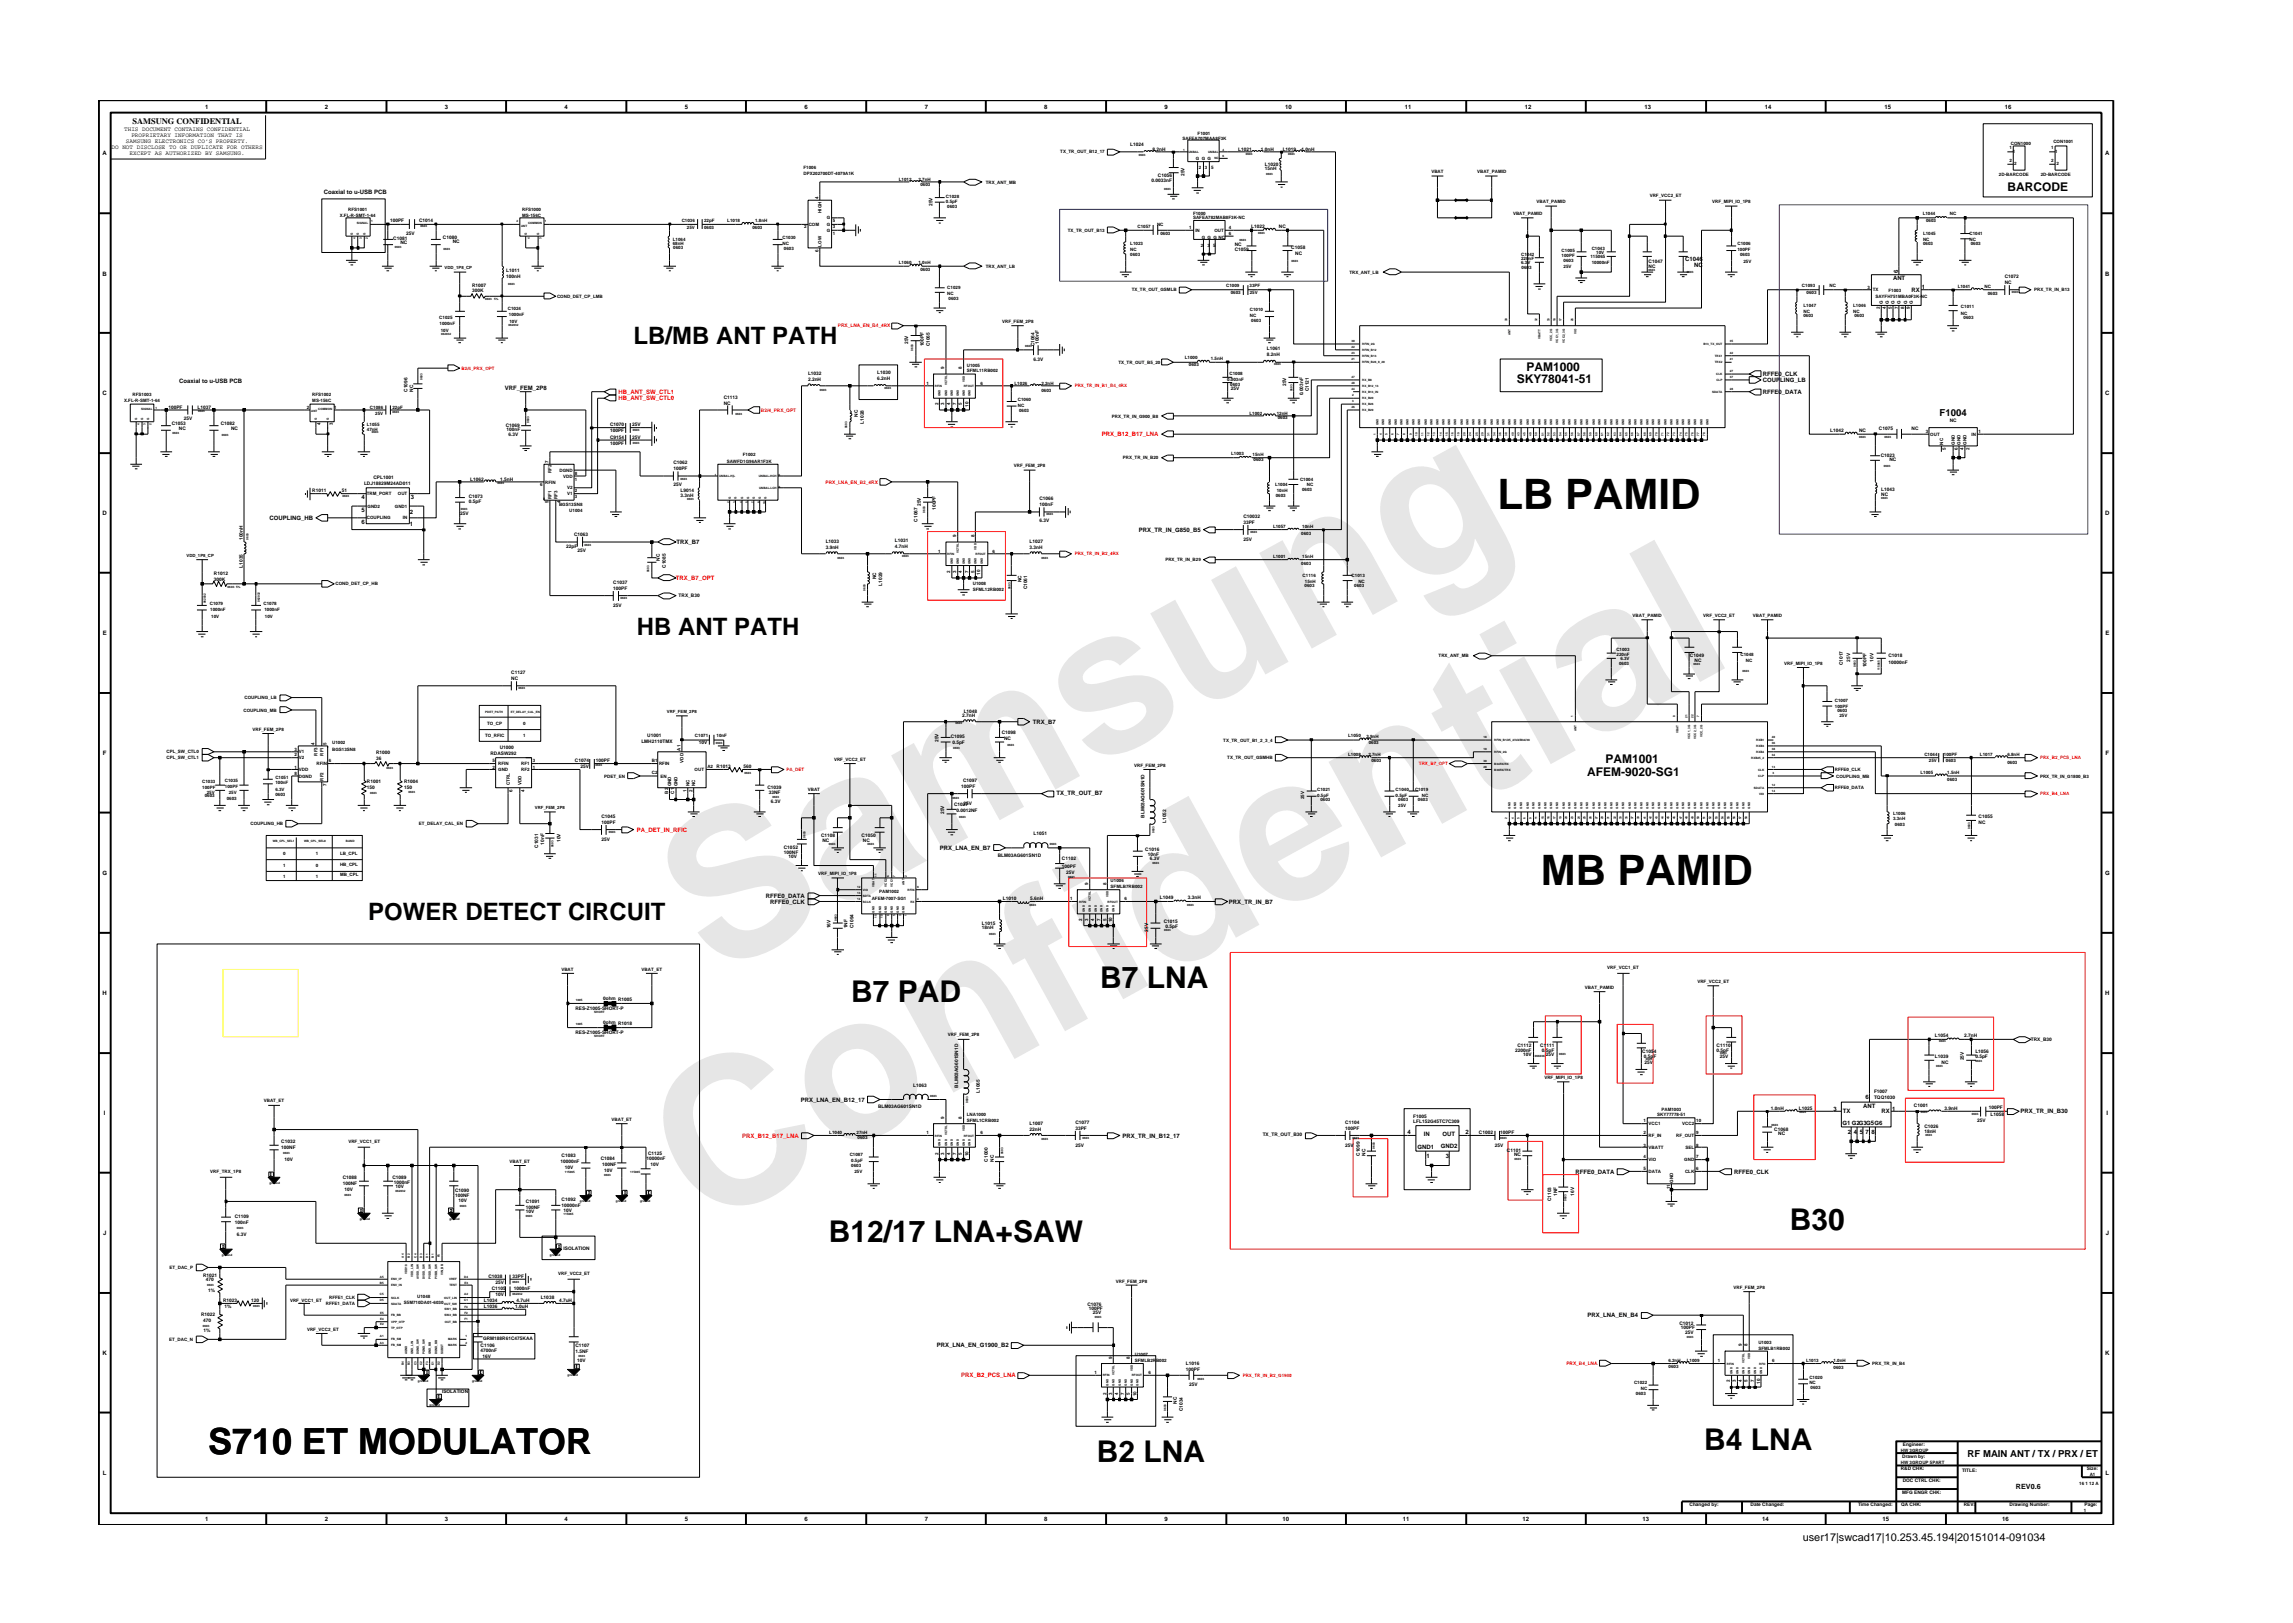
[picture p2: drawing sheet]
<svg xmlns="http://www.w3.org/2000/svg" width="297mm" height="210mm" viewBox="0 0 297 210" stroke-linecap="round" stroke-linejoin="round" font-family="sans-serif">
<defs><g id="words">
<g font-size="26.5" fill="#e6e6e6">
<text x="92.4" y="126.7" transform="rotate(-29 92.4 126.7)">Samsung</text>
<text x="91.1" y="159.4" transform="rotate(-29 91.1 159.4)">Confidential</text>
</g>
<g font-size="5.4">
<text x="194" y="65.9">LB PAMID</text>
<text x="199.6" y="114.7">MB PAMID</text>
</g>
<text font-size="4.7" x="27" y="188.4">S710 ET MODULATOR</text>
<g font-size="3.9">
<text x="110.3" y="129.8">B7 PAD</text>
<text x="142.5" y="128">B7 LNA</text>
<text x="107.4" y="160.9">B12/17 LNA+SAW</text>
<text x="231.8" y="159.4">B30</text>
<text x="142.1" y="189.4">B2 LNA</text>
<text x="220.8" y="187.9">B4 LNA</text>
</g>
<g font-size="3.1">
<text x="82.1" y="44.6">LB/MB ANT PATH</text>
<text x="82.5" y="82.2">HB ANT PATH</text>
<text x="47.7" y="119.2">POWER DETECT CIRCUIT</text>
</g>
<g font-size="1.6">
<text x="260" y="24.8">BARCODE</text>
<text x="196.5" y="49.6">SKY78041-51</text>
<text x="197.7" y="48">PAM1000</text>
<text x="205.6" y="100.5">AFEM-9020-SG1</text>
<text x="208" y="98.9">PAM1001</text>
</g>
<text font-size="1.4" x="233.5" y="199.7">user17|swcad17|10.253.45.194|20151014-091034</text>
<g font-size="1.2">
<text x="251.3" y="53.9">F1004</text>
<text x="254.9" y="188.7">RF MAIN ANT / TX / PRX / ET</text>
</g>
<text font-size="1.1" x="17.2" y="16.1">SAMSUNG CONFIDENTIAL</text>
<text font-size=".9" x="261.1" y="192.9">REV0.6</text>
<g font-size=".8">
<text x="16.1" y="17">THIS DOCUMENT CONTAINS CONFIDENTIAL</text>
<text x="17" y="17.8">PROPRIETARY INFORMATION THAT IS</text>
<text x="26.6" y="14.1">1</text>
<text x="42.1" y="14.1">2</text>
<text x="57.6" y="14.1">3</text>
<text x="73.1" y="14.1">4</text>
<text x="88.7" y="14.1">5</text>
<text x="104.2" y="14.1">6</text>
<text x="119.8" y="14.1">7</text>
<text x="135.3" y="14.1">8</text>
<text x="150.9" y="14.1">9</text>
<text x="166.5" y="14.1">10</text>
<text x="182" y="14.1">11</text>
<text x="197.5" y="14.1">12</text>
<text x="213" y="14.1">13</text>
<text x="228.6" y="14.1">14</text>
<text x="244.1" y="14.1">15</text>
<text x="259.7" y="14.1">16</text>
<text x="13.3" y="20.1">A</text>
<text x="14.5" y="19.3">DO NOT DISCLOSE TO OR DUPLICATE FOR OTHERS</text>
<text x="16.3" y="18.5">SAMSUNG ELECTRONICS CO’S PROPERTY.</text>
<text x="16.8" y="20.1">EXCEPT AS AUTHORIZED BY SAMSUNG.</text>
<text x="272.7" y="20.1">A</text>
<text x="41.9" y="25.2">Coaxial to u-USB PCB</text>
<text x="13.3" y="35.7">B</text>
<text x="218.3" y="33.9">C1046</text>
<text x="219.5" y="34.6">NC</text>
<text x="245.9" y="35.4" transform="rotate(-90 245.9 35.4)">6</text>
<text x="272.7" y="35.7">B</text>
<text x="245.2" y="36.3">ANT</text>
<text x="247.6" y="37.8">RX</text>
<text x="248.9" y="37.5">1</text>
<text x="13.3" y="51.2">C</text>
<text x="23.2" y="49.6">Coaxial to u-USB PCB</text>
<text x="65.4" y="50.5">VRF_FEM_2P8</text>
<text x="228.4" y="49.5">COUPLING_LB</text>
<text x="228.4" y="48.7">RFFE0_CLK</text>
<text x="228.4" y="51">RFFE0_DATA</text>
<text x="272.7" y="51.2">C</text>
<text x="46.8" y="64.7">4</text>
<text x="53.2" y="64.7">3</text>
<text x="13.3" y="66.8">D</text>
<text x="34.9" y="67.4">COUPLING_HB</text>
<text x="46.8" y="67.8">6</text>
<text x="46.8" y="66.3">5</text>
<text x="53.1" y="66.5">2</text>
<text x="53.1" y="68.2">1</text>
<text x="87.6" y="70.5">TRX_B7</text>
<text x="147.5" y="68.9">PRX_TR_IN_G850_B5</text>
<text x="272.7" y="66.8">D</text>
<text x="13.3" y="82.3">E</text>
<text x="272.7" y="82.3">E</text>
<text x="133.8" y="93.8">TRX_B7</text>
<text x="13.3" y="97.8">F</text>
<text x="272.8" y="97.8">F</text>
<text x="136.8" y="102.9">TX_TR_OUT_B7</text>
<text x="13.3" y="113.3">G</text>
<text x="121.7" y="110.1">PRX_LNA_EN_B7</text>
<text x="272.7" y="113.3">G</text>
<text x="99.2" y="116.3">RFFE0_DATA</text>
<text x="99.8" y="117.1">RFFE0_CLK</text>
<text x="159.2" y="117.1">PRX_TR_IN_B7</text>
<text x="13.3" y="128.9">H</text>
<text x="272.7" y="128.9">H</text>
<text x="103.8" y="142.7">PRX_LNA_EN_B12_17</text>
<text x="237.5" y="143.9">3</text>
<text x="241.4" y="143.5">ANT</text>
<text x="241.7" y="142.4">6</text>
<text x="245.1" y="143.9">1</text>
<text x="13.5" y="144.4">I</text>
<text x="145.4" y="147.4">PRX_TR_IN_B12_17</text>
<text x="182.3" y="146.9">4</text>
<text x="183.6" y="148.8">GND1</text>
<text x="184.4" y="147.2">IN</text>
<text x="186.7" y="148.7">GND2</text>
<text x="186.9" y="147.2">OUT</text>
<text x="189.8" y="146.9">2</text>
<text x="238.7" y="145.7">G1 G2G3G5G6</text>
<text x="238.7" y="144.2">TX</text>
<text x="239.4" y="146.9">2</text>
<text x="240.1" y="146.9">4 5</text>
<text x="241.7" y="146.9">7</text>
<text x="242.4" y="146.9">8</text>
<text x="243.7" y="144.2">RX</text>
<text x="261.7" y="144.2">PRX_TR_IN_B30</text>
<text x="272.9" y="144.4">I</text>
<text x="184.8" y="150.1">1</text>
<text x="187.3" y="150.1">3</text>
<text x="204.1" y="152">RFFE0_DATA</text>
<text x="224.6" y="152">RFFE0_CLK</text>
<text x="13.4" y="160">J</text>
<text x="272.8" y="160">J</text>
<text x="205.6" y="170.7">PRX_LNA_EN_B4</text>
<text x="13.3" y="175.5">K</text>
<text x="121.3" y="174.6">PRX_LNA_EN_G1900_B2</text>
<text x="272.7" y="175.5">K</text>
<text x="13.3" y="191.1">L</text>
<text x="272.8" y="191.1">L</text>
<text x="26.6" y="197.1">1</text>
<text x="42.1" y="197.1">2</text>
<text x="57.6" y="197.1">3</text>
<text x="73.1" y="197.1">4</text>
<text x="88.7" y="197.1">5</text>
<text x="104.2" y="197.1">6</text>
<text x="119.8" y="197.1">7</text>
<text x="135.3" y="197.1">8</text>
<text x="150.9" y="197.1">9</text>
<text x="166.1" y="197.1">10</text>
<text x="181.7" y="197.1">11</text>
<text x="197.2" y="197.1">12</text>
<text x="212.8" y="197.1">13</text>
<text x="228.3" y="197.1">14</text>
<text x="243.9" y="197.1">15</text>
<text x="259.4" y="197.1">16</text>
</g>
<g font-size=".8" fill="#f00">
<text x="80.1" y="51.9">HB_ANT_SW_CTL0</text>
<text x="80.1" y="51">HB_ANT_SW_CTL1</text>
<text x="142.7" y="56.5">PRX_B12_B17_LNA</text>
<text x="87.6" y="75.2">TRX_B7_OPT</text>
<text x="82.5" y="107.8">PA_DET_IN_RFIC</text>
<text x="96.2" y="147.4">PRX_B12_B17_LNA</text>
<text x="124.5" y="178.5">PRX_B2_PCS_LNA</text>
</g>
<g font-size=".6">
<text x="155.1" y="17.4">F1001</text>
<text x="104.1" y="22.6">DPX202700DT-4079A1K</text>
<text x="104.1" y="21.9">F1006</text>
<text x="116.4" y="23.4">L1012</text>
<text x="119" y="23.4">2.7nH</text>
<text x="127.7" y="23.8">TRX_ANT_MB</text>
<text x="137.4" y="19.9">TX_TR_OUT_B12_17</text>
<text x="146.4" y="18.9">L1024</text>
<text x="149.2" y="23.6">0.0033nF</text>
<text x="149.3" y="19.5">8.2nH</text>
<text x="150" y="23">C1056</text>
<text x="153.2" y="18.2">SAFEA707MAA8F3K</text>
<text x="153.4" y="22.8" transform="rotate(-90 153.4 22.8)">25V</text>
<text x="154.9" y="20.8">G G G</text>
<text x="155.3" y="21.9">2</text>
<text x="156.1" y="21.9">3</text>
<text x="156.9" y="21.9">5</text>
<text x="160.4" y="19.5">L1021</text>
<text x="163.4" y="19.5">1.0nH</text>
<text x="163.9" y="21.5">L1020</text>
<text x="163.9" y="22.1">15nH</text>
<text x="166.2" y="19.5">L1019</text>
<text x="168.6" y="19.5">1.0nH</text>
<text x="185.4" y="22.4">VBAT</text>
<text x="191.3" y="22.4">VBAT_PAMID</text>
<text x="259" y="22.8">2D-BARCODE</text>
<text x="260.3" y="19.3">1</text>
<text x="260.3" y="20.9">2</text>
<text x="260.5" y="18.7">CON1000</text>
<text x="260.7" y="19.8">1</text>
<text x="260.9" y="21.4">2</text>
<text x="264.4" y="22.8">2D-BARCODE</text>
<text x="265.7" y="19.3">1</text>
<text x="265.7" y="20.9">2</text>
<text x="266" y="18.6">CON1001</text>
<text x="266.2" y="19.8">1</text>
<text x="266.4" y="21.4">2</text>
<text x="44" y="28.1">X.FL-R-SMT-1-64</text>
<text x="45.1" y="27.3">RFS1001</text>
<text x="50.5" y="28.8">100PF</text>
<text x="54.3" y="28.8">C1014</text>
<text x="67.6" y="27.3">RFS1000</text>
<text x="67.6" y="28.1">MS-156C</text>
<text x="88.3" y="28.8">C1036</text>
<text x="89" y="29.7">25V</text>
<text x="91.2" y="28.8">22pF</text>
<text x="91.2" y="29.7">0603</text>
<text x="94.2" y="28.8">L1018</text>
<text x="97.5" y="29.7">0603</text>
<text x="97.8" y="28.8">1.8nH</text>
<text x="104.2" y="29.6">2</text>
<text x="104.8" y="29.3">COM</text>
<text x="106" y="25.8" transform="rotate(-90 106 25.8)">4</text>
<text x="106.4" y="27.6" transform="rotate(-90 106.4 27.6)">HIGH</text>
<text x="107.1" y="29.3">G</text>
<text x="107.1" y="28.4">G</text>
<text x="107.9" y="29.6">3</text>
<text x="107.9" y="28.8">5</text>
<text x="119.2" y="24.2">0603</text>
<text x="120.8" y="26.7" transform="rotate(-90 120.8 26.7)">25V</text>
<text x="122.5" y="26.4">0.5pF</text>
<text x="122.5" y="25.6">C1028</text>
<text x="122.7" y="27">0603</text>
<text x="147.3" y="29.6">C1057</text>
<text x="149.9" y="29.2">NC</text>
<text x="154" y="29.7">1</text>
<text x="154.5" y="28.4">SAFEA782MAB8F3K-NC</text>
<text x="154.5" y="27.8">F1000</text>
<text x="159.2" y="29.7">4</text>
<text x="162.1" y="29.6">L1022</text>
<text x="165.7" y="29.6">NC</text>
<text x="196" y="27.8">VBAT_PAMID</text>
<text x="199" y="26.3">VBAT_PAMID</text>
<text x="213.7" y="25.6">VRF_VCC2_ET</text>
<text x="221.8" y="26.3">VRF_MIPI_IO_1P8</text>
<text x="249.1" y="27.9">L1044</text>
<text x="249.5" y="28.8">0603</text>
<text x="252.6" y="27.9">NC</text>
<text x="50.9" y="31">C1081</text>
<text x="51.9" y="31.6">NC</text>
<text x="52.6" y="30.4">25V</text>
<text x="57.4" y="30.9">C1080</text>
<text x="57.6" y="34.9">VDD_1P8_CP</text>
<text x="58.7" y="31.5">NC</text>
<text x="65.6" y="35.2">L1011</text>
<text x="87.2" y="31.8">68nH</text>
<text x="87.2" y="31.2">L1064</text>
<text x="87.2" y="32.2">0603</text>
<text x="101.4" y="30.9">C1030</text>
<text x="101.4" y="31.8">NC</text>
<text x="101.5" y="32.4">0603</text>
<text x="106" y="32.6" transform="rotate(-90 106 32.6)">6</text>
<text x="106.4" y="31.9" transform="rotate(-90 106.4 31.9)">LOW</text>
<text x="107.1" y="30">G</text>
<text x="107.9" y="30.4">1</text>
<text x="116.4" y="34.2">L1060</text>
<text x="119" y="34.2">1.0nH</text>
<text x="119.2" y="35.1">0603</text>
<text x="127.7" y="34.7">TRX_ANT_LB</text>
<text x="138.3" y="30">TX_TR_OUT_B13</text>
<text x="146.4" y="32.5">NC</text>
<text x="146.4" y="31.8">L1023</text>
<text x="146.4" y="33.1">0603</text>
<text x="150.3" y="30.4">0603</text>
<text x="154.8" y="30.1">IN</text>
<text x="155.6" y="31.9">2</text>
<text x="155.7" y="30.9">G G G NC</text>
<text x="156.4" y="31.9">3</text>
<text x="157.2" y="31.9">5</text>
<text x="157.3" y="30">OUT</text>
<text x="159.2" y="30.4">6</text>
<text x="160" y="32.6">C1059</text>
<text x="160" y="31.8">NC</text>
<text x="167.3" y="32.2">C1058</text>
<text x="167.8" y="33">NC</text>
<text x="174.8" y="35.5">TRX_ANT_LB</text>
<text x="197" y="33.1">C1042</text>
<text x="197" y="33.7">220nF</text>
<text x="197" y="34.2">6.3V</text>
<text x="197.1" y="34.8">0603</text>
<text x="202.3" y="33.3">100PF</text>
<text x="202.3" y="32.7">C1005</text>
<text x="202.6" y="34.7">25V</text>
<text x="202.6" y="33.9">0603</text>
<text x="206" y="33.5">115065</text>
<text x="206.2" y="34.2">10000nF</text>
<text x="206.2" y="32.4">C1043</text>
<text x="206.8" y="32.9">10V</text>
<text x="213.6" y="34.1">C1047</text>
<text x="213.6" y="34.7">NC</text>
<text x="225.1" y="31.7">C1006</text>
<text x="225.1" y="32.5">100PF</text>
<text x="225.4" y="33.1">0603</text>
<text x="225.8" y="34.1">25V</text>
<text x="249.1" y="31.2">NC</text>
<text x="249.1" y="30.4">L1045</text>
<text x="249.1" y="31.8">0603</text>
<text x="255.1" y="30.4">C1041</text>
<text x="255.1" y="31.2">NC</text>
<text x="255.3" y="31.8">0603</text>
<text x="56.9" y="41.3">C1025</text>
<text x="61.2" y="37.2">R1007</text>
<text x="61.2" y="37.9">300K</text>
<text x="65.6" y="36">100nH</text>
<text x="65.8" y="40.2">C1024</text>
<text x="65.9" y="40.9">1000nF</text>
<text x="66" y="41.9">10V</text>
<text x="72.2" y="38.6">COND_DET_CP_LMB</text>
<text x="122.7" y="38.2">NC</text>
<text x="122.7" y="37.5">C1029</text>
<text x="122.9" y="38.8">0603</text>
<text x="129.8" y="41.9">VRF_FEM_2P8</text>
<text x="146.6" y="37.7">TX_TR_OUT_GSMLB</text>
<text x="158.8" y="37.2">C1009</text>
<text x="159.4" y="38.1">0603</text>
<text x="161.9" y="37.2">33PF</text>
<text x="161.9" y="38.1">25V</text>
<text x="161.9" y="41.1">NC</text>
<text x="161.9" y="40.3">C1010</text>
<text x="162.1" y="41.7">0603</text>
<text x="233.4" y="37.2">C1093</text>
<text x="233.6" y="41.1">0603</text>
<text x="233.6" y="39.7">L1047</text>
<text x="233.6" y="40.5">NC</text>
<text x="234" y="38.1">0603</text>
<text x="237" y="37.2">NC</text>
<text x="240.1" y="39.7">L1046</text>
<text x="240.1" y="40.5">NC</text>
<text x="240.2" y="41.1">0603</text>
<text x="241.9" y="37.5">3</text>
<text x="242.6" y="37.7">TX</text>
<text x="242.9" y="38.6">SAYFH751MBA0F3K-NC</text>
<text x="243.5" y="40.1" transform="rotate(-90 243.5 40.1)">2</text>
<text x="243.9" y="39.4" transform="rotate(-90 243.9 39.4)">G</text>
<text x="244.3" y="40.1" transform="rotate(-90 244.3 40.1)">4</text>
<text x="244.6" y="37.8">F1003</text>
<text x="244.7" y="39.4" transform="rotate(-90 244.7 39.4)">G</text>
<text x="245.1" y="40.1" transform="rotate(-90 245.1 40.1)">5</text>
<text x="245.4" y="39.4" transform="rotate(-90 245.4 39.4)">G</text>
<text x="245.9" y="40.1" transform="rotate(-90 245.9 40.1)">7</text>
<text x="246.2" y="39.4" transform="rotate(-90 246.2 39.4)">G</text>
<text x="246.7" y="40.1" transform="rotate(-90 246.7 40.1)">8</text>
<text x="247" y="39.4" transform="rotate(-90 247 39.4)">G</text>
<text x="247.4" y="40.1" transform="rotate(-90 247.4 40.1)">9</text>
<text x="247.8" y="39.4" transform="rotate(-90 247.8 39.4)">G</text>
<text x="253.6" y="37.4">L1041</text>
<text x="254" y="40.8">NC</text>
<text x="254" y="39.9">C1011</text>
<text x="254.4" y="41.3">0603</text>
<text x="257.1" y="37.4">NC</text>
<text x="257.5" y="38.2">0603</text>
<text x="259.7" y="36">C1072</text>
<text x="259.7" y="36.8">NC</text>
<text x="263.5" y="37.7">PRX_TR_IN_B13</text>
<text x="56.9" y="42.1">1000nF</text>
<text x="57.1" y="43">10V</text>
<text x="117.7" y="44.6" transform="rotate(-90 117.7 44.6)">25V</text>
<text x="119.7" y="44.9" transform="rotate(-90 119.7 44.9)">100PF</text>
<text x="120.5" y="44.9" transform="rotate(-90 120.5 44.9)">C1065</text>
<text x="122.3" y="47.9" transform="rotate(-90 122.3 47.9)">9</text>
<text x="124.6" y="47.9" transform="rotate(-90 124.6 47.9)">8</text>
<text x="125.3" y="47.5">U1005</text>
<text x="133.9" y="46.8">6.3V</text>
<text x="134" y="44.9" transform="rotate(-90 134 44.9)">C1064</text>
<text x="134.6" y="44.6" transform="rotate(-90 134.6 44.6)">100nF</text>
<text x="144.9" y="47.1">TX_TR_OUT_B5_20</text>
<text x="153.5" y="46.5">L1000</text>
<text x="154" y="47.4">0603</text>
<text x="156.9" y="46.7">1.5nH</text>
<text x="164.1" y="45.3">L1061</text>
<text x="164.1" y="46.1">8.2nH</text>
<text x="16.1" y="52.1">X.FL-R-SMT-1-64</text>
<text x="17.2" y="51.3">RFS1003</text>
<text x="21.8" y="52.9">100PF</text>
<text x="25.6" y="52.9">L1037</text>
<text x="39.7" y="52.9">2</text>
<text x="40.5" y="51.3">RFS1002</text>
<text x="40.5" y="52.1">MS-156C</text>
<text x="43.3" y="52.9">1</text>
<text x="47.9" y="52.9">C1086</text>
<text x="48.6" y="53.7">25V</text>
<text x="50.8" y="52.9">22pF</text>
<text x="52.8" y="50.7" transform="rotate(-90 52.8 50.7)">C1096</text>
<text x="53.5" y="50.7" transform="rotate(-90 53.5 50.7)">NC</text>
<text x="93.8" y="51.7">C1113</text>
<text x="93.8" y="52.5">NC</text>
<text x="104.7" y="48.6">L1032</text>
<text x="104.7" y="49.4">2.2nH</text>
<text x="113.7" y="49.2">6.2nH</text>
<text x="113.7" y="48.5">L1030</text>
<text x="120" y="49.9">1</text>
<text x="121.6" y="52.5" transform="rotate(-90 121.6 52.5)">2</text>
<text x="122.3" y="52.5" transform="rotate(-90 122.3 52.5)">3</text>
<text x="123.1" y="52.5" transform="rotate(-90 123.1 52.5)">4</text>
<text x="123.9" y="52.5" transform="rotate(-90 123.9 52.5)">7</text>
<text x="124.6" y="52.5" transform="rotate(-90 124.6 52.5)">5</text>
<text x="125.3" y="48.2">SFML11RB002</text>
<text x="125.5" y="52.7" transform="rotate(-90 125.5 52.7)">10</text>
<text x="127" y="49.9">6</text>
<text x="131.4" y="49.8">L1026</text>
<text x="131.9" y="51.9">C1060</text>
<text x="131.9" y="52.7">NC</text>
<text x="132" y="53.4">0603</text>
<text x="134.9" y="49.8">2.2nH</text>
<text x="134.9" y="50.7">0603</text>
<text x="159" y="49.4">0.003nF</text>
<text x="159.3" y="48.6">C1008</text>
<text x="159.4" y="50">0603</text>
<text x="159.5" y="50.6">25V</text>
<text x="161.9" y="53.7">L1002</text>
<text x="165.4" y="53.7">12nH</text>
<text x="166.6" y="50" transform="rotate(-90 166.6 50)">25V</text>
<text x="168.8" y="51.2" transform="rotate(-90 168.8 51.2)">0.003nF</text>
<text x="169.6" y="50.7" transform="rotate(-90 169.6 50.7)">C1121</text>
<text x="22.2" y="55.1">C1053</text>
<text x="23.2" y="55.7">NC</text>
<text x="23.8" y="54.5">25V</text>
<text x="28.6" y="55.1">C1082</text>
<text x="29.9" y="55.7">NC</text>
<text x="41.5" y="55.1" transform="rotate(-90 41.5 55.1)">4</text>
<text x="43.1" y="55.1" transform="rotate(-90 43.1 55.1)">3</text>
<text x="47.5" y="55.2">L1055</text>
<text x="47.5" y="55.8">47nH</text>
<text x="65.5" y="55.3">C1069</text>
<text x="65.6" y="55.9">100nF</text>
<text x="65.9" y="56.4">6.3V</text>
<text x="71.1" y="60" transform="rotate(-90 71.1 60)">7</text>
<text x="79" y="56">100PF</text>
<text x="79" y="57.6">100PF</text>
<text x="79" y="56.8">C9154</text>
<text x="79" y="55.2">C1070</text>
<text x="81.9" y="56.8">25V</text>
<text x="81.9" y="55.2">25V</text>
<text x="94.1" y="60">SAWFD1G96AR1F3K</text>
<text x="96.2" y="59.1">F1002</text>
<text x="111.1" y="54" transform="rotate(-90 111.1 54)">NC</text>
<text x="111.9" y="54.9" transform="rotate(-90 111.9 54.9)">L1028</text>
<text x="144" y="54.1">PRX_TR_IN_G900_B8</text>
<text x="145.5" y="59.5">PRX_TR_IN_B20</text>
<text x="159.5" y="59">L1003</text>
<text x="162.3" y="59.1">15nH</text>
<text x="162.4" y="59.7">0603</text>
<text x="165.5" y="54.3">0603</text>
<text x="237.1" y="56">L1042</text>
<text x="240.8" y="56">NC</text>
<text x="243.4" y="55.7">C1075</text>
<text x="243.6" y="59.2">C1023</text>
<text x="244.7" y="59.7">NC</text>
<text x="247.6" y="55.7">NC</text>
<text x="249.5" y="56.1">3</text>
<text x="250" y="56.5">OUT</text>
<text x="251.7" y="57.6" transform="rotate(-90 251.7 57.6)">NC</text>
<text x="252.1" y="58.3" transform="rotate(-90 252.1 58.3)">5</text>
<text x="252.6" y="54.6">NC</text>
<text x="253.2" y="57.6" transform="rotate(-90 253.2 57.6)">GND</text>
<text x="253.6" y="58.3" transform="rotate(-90 253.6 58.3)">6</text>
<text x="254" y="57.6" transform="rotate(-90 254 57.6)">GND</text>
<text x="254.4" y="58.3" transform="rotate(-90 254.4 58.3)">4</text>
<text x="254.7" y="57.6" transform="rotate(-90 254.7 57.6)">GND</text>
<text x="255.1" y="58.3" transform="rotate(-90 255.1 58.3)">2</text>
<text x="255.4" y="56.5">IN</text>
<text x="256.3" y="56.1">1</text>
<text x="40.4" y="63.8">R1011</text>
<text x="44.3" y="63.8">51</text>
<text x="47.2" y="62.8">LDJ18829M24AD011</text>
<text x="47.5" y="64.2">TRM_PORT</text>
<text x="47.6" y="65.8">GND2</text>
<text x="48.4" y="62.1">CPL1001</text>
<text x="51.2" y="65.8">GND1</text>
<text x="51.5" y="64.2">OUT</text>
<text x="60.7" y="65.1">0.5pF</text>
<text x="60.7" y="64.5">C1073</text>
<text x="60.9" y="62.3">L1062</text>
<text x="64.8" y="62.3">1.5nH</text>
<text x="70" y="63">6</text>
<text x="70.6" y="62.6">RFIN</text>
<text x="71.1" y="65.2" transform="rotate(-90 71.1 65.2)">5</text>
<text x="71.4" y="64.6" transform="rotate(-90 71.4 64.6)">RF1</text>
<text x="71.4" y="61.3" transform="rotate(-90 71.4 61.3)">RF2</text>
<text x="72.2" y="64.6" transform="rotate(-90 72.2 64.6)">RF3</text>
<text x="72.4" y="65.6">BGS13SN8</text>
<text x="72.5" y="61.1">DGND</text>
<text x="72.6" y="65.2" transform="rotate(-90 72.6 65.2)">4</text>
<text x="73" y="61.9">VDD</text>
<text x="73.5" y="64.2">V1</text>
<text x="73.5" y="63.4">V2</text>
<text x="74.5" y="64.5">3</text>
<text x="74.5" y="61.5">8</text>
<text x="74.5" y="62.3">1</text>
<text x="74.5" y="63.8">2</text>
<text x="87.2" y="60.9">100PF</text>
<text x="87.2" y="63">25V</text>
<text x="87.2" y="60.1">C1062</text>
<text x="88.2" y="63.8">L9014</text>
<text x="88.2" y="64.4">3.3nH</text>
<text x="119.3" y="65.6" transform="rotate(-90 119.3 65.6)">25V</text>
<text x="131.3" y="60.5">VRF_FEM_2P8</text>
<text x="134.6" y="65.6">100nF</text>
<text x="134.6" y="64.8">C1066</text>
<text x="165.2" y="63">L1004</text>
<text x="165.3" y="64.4">0603</text>
<text x="165.4" y="63.8">10nH</text>
<text x="168.4" y="62.3">C1004</text>
<text x="168.7" y="63.6">0603</text>
<text x="169.3" y="63">NC</text>
<text x="243.7" y="64.2">NC</text>
<text x="243.7" y="63.6">L1043</text>
<text x="31.4" y="70" transform="rotate(-90 31.4 70)">100nH</text>
<text x="47.5" y="67.3">COUPLING</text>
<text x="52.2" y="67.3">IN</text>
<text x="59.6" y="66.8">25V</text>
<text x="73.3" y="71">22pF</text>
<text x="73.8" y="66.3">U1004</text>
<text x="74.4" y="69.5">C1063</text>
<text x="74.8" y="71.6">25V</text>
<text x="107" y="70.4">L1033</text>
<text x="107" y="71.1">3.9nH</text>
<text x="115.9" y="71">4.7nH</text>
<text x="115.9" y="70.2">L1031</text>
<text x="118.8" y="67.6" transform="rotate(-90 118.8 67.6)">C1067</text>
<text x="121.2" y="66" transform="rotate(-90 121.2 66)">100PF</text>
<text x="121.5" y="71.6">1</text>
<text x="123.9" y="69.6" transform="rotate(-90 123.9 69.6)">9</text>
<text x="126.2" y="69.6" transform="rotate(-90 126.2 69.6)">8</text>
<text x="128.6" y="71.6">6</text>
<text x="133.4" y="70.4">L1027</text>
<text x="133.4" y="71.1">3.3nH</text>
<text x="134.6" y="67.7">6.3V</text>
<text x="161.1" y="67.1">C10032</text>
<text x="161.1" y="67.8">33PF</text>
<text x="161.1" y="70">25V</text>
<text x="164.9" y="68.4">L1057</text>
<text x="168.6" y="69.3">0603</text>
<text x="168.7" y="68.4">10nH</text>
<text x="24.2" y="72.1">VDD_1P8_CP</text>
<text x="27.7" y="75.2">300K</text>
<text x="27.7" y="74.5">R1012</text>
<text x="31.4" y="73.5" transform="rotate(-90 31.4 73.5)">L1035</text>
<text x="43.5" y="75.8">COND_DET_CP_HB</text>
<text x="79.4" y="76.4">100PF</text>
<text x="79.4" y="75.6">C1037</text>
<text x="85.5" y="72.6" transform="rotate(-90 85.5 72.6)">NC</text>
<text x="86.2" y="73.6" transform="rotate(-90 86.2 73.6)">C1085</text>
<text x="87.9" y="77.4">TRX_B30</text>
<text x="113.5" y="75" transform="rotate(-90 113.5 75)">NC</text>
<text x="114.3" y="75.9" transform="rotate(-90 114.3 75.9)">L1029</text>
<text x="123.1" y="74.3" transform="rotate(-90 123.1 74.3)">2</text>
<text x="123.9" y="74.3" transform="rotate(-90 123.9 74.3)">3</text>
<text x="124.6" y="74.3" transform="rotate(-90 124.6 74.3)">4</text>
<text x="125.5" y="74.3" transform="rotate(-90 125.5 74.3)">7</text>
<text x="126" y="76.6">SFML12RB002</text>
<text x="126" y="75.8">U1008</text>
<text x="126.2" y="74.3" transform="rotate(-90 126.2 74.3)">5</text>
<text x="127" y="74.4" transform="rotate(-90 127 74.4)">10</text>
<text x="132.3" y="75.4" transform="rotate(-90 132.3 75.4)">NC</text>
<text x="133.1" y="76.4" transform="rotate(-90 133.1 76.4)">C1061</text>
<text x="151" y="72.7">PRX_TR_IN_B29</text>
<text x="164.9" y="72.3">L1001</text>
<text x="168.6" y="73.2">0603</text>
<text x="168.7" y="72.3">15nH</text>
<text x="168.7" y="74.7">C1116</text>
<text x="169" y="76.1">0603</text>
<text x="169" y="75.5">15nH</text>
<text x="175.1" y="74.7">C1013</text>
<text x="175.4" y="76.1">0603</text>
<text x="176" y="75.5">NC</text>
<text x="27.2" y="78.4">C1079</text>
<text x="27.2" y="79.2">1000nF</text>
<text x="27.4" y="80.1">10V</text>
<text x="34.1" y="78.4">C1078</text>
<text x="34.3" y="79.2">1000nF</text>
<text x="34.3" y="80.1">10V</text>
<text x="79.4" y="78.6">25V</text>
<text x="211.5" y="79.9">VBAT_PAMID</text>
<text x="220.6" y="79.9">VRF_VCC2_ET</text>
<text x="227.1" y="79.9">VBAT_PAMID</text>
<text x="66.2" y="88.1">NC</text>
<text x="66.2" y="87.3">C1127</text>
<text x="186.4" y="85.2">TRX_ANT_MB</text>
<text x="209.4" y="84.4">C1003</text>
<text x="209.4" y="84.9">220nF</text>
<text x="209.7" y="86.1">0603</text>
<text x="209.9" y="85.5">6.3V</text>
<text x="218.9" y="85.1">C1049</text>
<text x="219.5" y="85.7">NC</text>
<text x="225.5" y="85">C1048</text>
<text x="226.2" y="85.8">NC</text>
<text x="231.1" y="86.2">VRF_MIPI_IO_1P8</text>
<text x="238.7" y="86.2" transform="rotate(-90 238.7 86.2)">C1017</text>
<text x="239.7" y="85.7" transform="rotate(-90 239.7 85.7)">25V</text>
<text x="241.8" y="86.4" transform="rotate(-90 241.8 86.4)">100PF</text>
<text x="242.7" y="85.7" transform="rotate(-90 242.7 85.7)">10V</text>
<text x="244.6" y="86">10000nF</text>
<text x="244.6" y="85.1">C1018</text>
<text x="31.5" y="92.2">COUPLING_MB</text>
<text x="31.7" y="90.6">COUPLING_LB</text>
<text x="32.7" y="94.7">VRF_FEM_2P8</text>
<text x="62.9" y="95.4">TO_RFIC</text>
<text x="63.1" y="93.9">TO_CP</text>
<text x="67.8" y="93.9">0</text>
<text x="67.8" y="95.4">1</text>
<text x="83.8" y="95.5">U1001</text>
<text x="86.4" y="92.3">VRF_FEM_2P8</text>
<text x="90" y="95.4">C1071</text>
<text x="92.8" y="95.4">10nF</text>
<text x="123.2" y="95.6">C1095</text>
<text x="124.7" y="92.9">2.7nH</text>
<text x="124.8" y="92.3">L1048</text>
<text x="129.8" y="95.1">C1098</text>
<text x="130.1" y="95.9">NC</text>
<text x="174.7" y="95.4">L1050</text>
<text x="177" y="95.6">3.9nH</text>
<text x="237.7" y="91.7">100PF</text>
<text x="237.7" y="91">C1007</text>
<text x="238" y="92.2">0603</text>
<text x="238.3" y="92.9">25V</text>
<text x="21.6" y="98.4">CPL_SW_CTL1</text>
<text x="21.6" y="97.6">CPL_SW_CTL0</text>
<text x="26.2" y="101.5">C1033</text>
<text x="29.1" y="101.3">C1035</text>
<text x="35.7" y="101.6">100nF</text>
<text x="35.7" y="100.9">C1051</text>
<text x="38.1" y="100.4">8</text>
<text x="38.1" y="97.2">3</text>
<text x="38.1" y="99.6">1</text>
<text x="38.1" y="98">2</text>
<text x="38.7" y="100.7">DGND</text>
<text x="38.7" y="97.6">V1</text>
<text x="38.7" y="99.9">VDD</text>
<text x="38.7" y="98.4">V2</text>
<text x="40.8" y="96.5" transform="rotate(-90 40.8 96.5)">4</text>
<text x="41" y="99.1">RFIN</text>
<text x="41.1" y="97.9" transform="rotate(-90 41.1 97.9)">RF3</text>
<text x="41.9" y="101.1" transform="rotate(-90 41.9 101.1)">RF2</text>
<text x="41.9" y="97.9" transform="rotate(-90 41.9 97.9)">RF1</text>
<text x="42.3" y="101.8" transform="rotate(-90 42.3 101.8)">7</text>
<text x="42.3" y="96.5" transform="rotate(-90 42.3 96.5)">5</text>
<text x="42.6" y="98.7">6</text>
<text x="43" y="96.4">U1002</text>
<text x="43" y="97.2">BGS13SN8</text>
<text x="47.5" y="101.5">R1001</text>
<text x="48.7" y="97.7">R1000</text>
<text x="48.7" y="98.5">36</text>
<text x="52.4" y="101.5">R1004</text>
<text x="63.5" y="97.8">RDASW292</text>
<text x="63.8" y="98.7">5</text>
<text x="63.8" y="99.6">2</text>
<text x="64.5" y="99.1">RFIN</text>
<text x="64.5" y="99.9">GND</text>
<text x="64.7" y="97">U1000</text>
<text x="66" y="101.7" transform="rotate(-90 66 101.7)">CTRL</text>
<text x="67.5" y="99.9">RF2</text>
<text x="67.5" y="99.1">RF1</text>
<text x="67.6" y="101.7" transform="rotate(-90 67.6 101.7)">VDD</text>
<text x="69" y="99.6">1</text>
<text x="69" y="98.7">3</text>
<text x="74.5" y="98.7">C1074</text>
<text x="75.2" y="99.5">25V</text>
<text x="77.2" y="98.7">100PF</text>
<text x="78.3" y="100.7">PDET_EN</text>
<text x="83.1" y="96.3">LMH2110TMX</text>
<text x="84.4" y="100.3">C2</text>
<text x="84.5" y="98.7">B1</text>
<text x="85.4" y="99.1">RFIN</text>
<text x="85.6" y="100.7">EN</text>
<text x="86.9" y="101.9" transform="rotate(-90 86.9 101.9)">GND</text>
<text x="87.8" y="101.9" transform="rotate(-90 87.8 101.9)">GND</text>
<text x="88.2" y="97.2" transform="rotate(-90 88.2 97.2)">A1</text>
<text x="88.5" y="98.8" transform="rotate(-90 88.5 98.8)">VDD</text>
<text x="89.3" y="101.9" transform="rotate(-90 89.3 101.9)">NC</text>
<text x="90" y="99.9">OUT</text>
<text x="90.1" y="101.9" transform="rotate(-90 90.1 101.9)">NC</text>
<text x="90.5" y="96.4">10V</text>
<text x="91.6" y="99.5">A2</text>
<text x="92.8" y="99.5">R1013</text>
<text x="96.3" y="99.5">560</text>
<text x="108" y="98.5">VRF_VCC2_ET</text>
<text x="121.6" y="96.1" transform="rotate(-90 121.6 96.1)">25V</text>
<text x="123.4" y="96.4">0.5pF</text>
<text x="124.8" y="101.3">C1097</text>
<text x="146.9" y="99.4">VRF_FEM_2P8</text>
<text x="158.5" y="96.1">TX_TR_OUT_B1_2_3_4</text>
<text x="159" y="98.4">TX_TR_OUT_GSMHB</text>
<text x="174.7" y="98">L1008</text>
<text x="177.3" y="98">2.7nH</text>
<text x="177.3" y="96.4">0603</text>
<text x="177.7" y="98.8">0603</text>
<text x="237.7" y="99.9">RFFE0_CLK</text>
<text x="237.9" y="100.7">COUPLING_MB</text>
<text x="248.8" y="100.3">L1005</text>
<text x="249.3" y="98">C1044</text>
<text x="249.9" y="98.7">25V</text>
<text x="251.8" y="98">100PF</text>
<text x="252.1" y="98.8">0603</text>
<text x="252.3" y="101.2">0603</text>
<text x="252.3" y="100.3">1.5nH</text>
<text x="256.5" y="98">L1017</text>
<text x="260" y="98.9">0603</text>
<text x="260" y="98">6.8nH</text>
<text x="264.3" y="100.7">PRX_TR_IN_G1800_B3</text>
<text x="26.2" y="102.2">100PF</text>
<text x="26.5" y="103.2">0603</text>
<text x="26.8" y="102.8">25V</text>
<text x="29.1" y="102.1">100PF</text>
<text x="29.4" y="103.6">0603</text>
<text x="29.6" y="102.9">25V</text>
<text x="32.4" y="106.9">COUPLING_HB</text>
<text x="35.7" y="103.1">0603</text>
<text x="35.7" y="102.5">6.3V</text>
<text x="47.5" y="102.2">150</text>
<text x="52.4" y="102.2">150</text>
<text x="54.3" y="106.9">ET_DELAY_CAL_EN</text>
<text x="66.4" y="102.5" transform="rotate(-90 66.4 102.5)">6</text>
<text x="67.9" y="102.5" transform="rotate(-90 67.9 102.5)">4</text>
<text x="69.3" y="104.8">VRF_FEM_2P8</text>
<text x="77.9" y="106.7">100PF</text>
<text x="77.9" y="105.9">C1045</text>
<text x="86.6" y="102.8" transform="rotate(-90 86.6 102.8)">B2</text>
<text x="87.3" y="102.8" transform="rotate(-90 87.3 102.8)">C1</text>
<text x="88.9" y="102.5" transform="rotate(-90 88.9 102.5)">1</text>
<text x="89.7" y="102.5" transform="rotate(-90 89.7 102.5)">2</text>
<text x="99.4" y="102.2">C1039</text>
<text x="99.6" y="102.8">33NF</text>
<text x="99.8" y="104">6.3V</text>
<text x="104.6" y="102.4">VBAT</text>
<text x="122.3" y="105.4" transform="rotate(-90 122.3 105.4)">25V</text>
<text x="123.6" y="104.5">C1027</text>
<text x="123.9" y="105.2">0.0012NF</text>
<text x="124.5" y="102.1">100PF</text>
<text x="124.8" y="104.3">25V</text>
<text x="148.3" y="105.9" transform="rotate(-90 148.3 105.9)">BLM03AG601SN1D</text>
<text x="151" y="106.6" transform="rotate(-90 151 106.6)">L1052</text>
<text x="168.9" y="103.5" transform="rotate(-90 168.9 103.5)">25V</text>
<text x="170.6" y="102.5">C1021</text>
<text x="170.6" y="103.2">0.5pF</text>
<text x="171.1" y="103.8">0603</text>
<text x="180.8" y="102.5">C1040</text>
<text x="180.8" y="103.2">0.5pF</text>
<text x="181.1" y="103.8">0603</text>
<text x="181.1" y="104.6">25V</text>
<text x="183.3" y="102.5">C1019</text>
<text x="183.7" y="103.8">0603</text>
<text x="184.2" y="103.2">NC</text>
<text x="237.7" y="102.3">RFFE0_DATA</text>
<text x="245.2" y="105.5">L1006</text>
<text x="245.2" y="106.3">3.3nH</text>
<text x="245.5" y="107">0603</text>
<text x="256.3" y="106.7">NC</text>
<text x="256.3" y="105.9">C1055</text>
<text x="36.7" y="112.4">1</text>
<text x="36.7" y="113.7">1</text>
<text x="36.7" y="110.8">0</text>
<text x="40.9" y="113.7">1</text>
<text x="40.9" y="112.4">0</text>
<text x="40.9" y="110.8">1</text>
<text x="44.1" y="110.8">LB_CPL</text>
<text x="44.1" y="113.5">MB_CPL</text>
<text x="44.1" y="112.1">HB_CPL</text>
<text x="69.7" y="109.8" transform="rotate(-90 69.7 109.8)">C1031</text>
<text x="70.5" y="109.4" transform="rotate(-90 70.5 109.4)">10nF</text>
<text x="72.6" y="109.1" transform="rotate(-90 72.6 109.1)">10V</text>
<text x="77.9" y="108.9">25V</text>
<text x="101.5" y="110">C1052</text>
<text x="101.5" y="110.6">100NF</text>
<text x="102.1" y="111.2">10V</text>
<text x="106" y="113.4">VRF_MIPI_IO_1P8</text>
<text x="106.4" y="108.5">C1108</text>
<text x="106.5" y="109.1">NC</text>
<text x="111.6" y="108.5">C1050</text>
<text x="111.8" y="109.1">NC</text>
<text x="129.2" y="111">BLM03AG601SN1D</text>
<text x="133.9" y="108.2">L1051</text>
<text x="137.6" y="111.4">C1102</text>
<text x="137.6" y="112.4">100PF</text>
<text x="138.1" y="113.2">25V</text>
<text x="148.4" y="110.3">C1016</text>
<text x="148.7" y="110.9">10nF</text>
<text x="149" y="111.4">6.3V</text>
<text x="112.9" y="116.5">AFEM-7007-SG1</text>
<text x="113.9" y="115.7">PAM1002</text>
<text x="127.2" y="119.8">L1015</text>
<text x="129.9" y="116.6">L1010</text>
<text x="133.5" y="116.6">5.6nH</text>
<text x="138.6" y="116.7">1</text>
<text x="140.2" y="119.3" transform="rotate(-90 140.2 119.3)">2</text>
<text x="141" y="114.7" transform="rotate(-90 141 114.7)">9</text>
<text x="141" y="119.3" transform="rotate(-90 141 119.3)">3</text>
<text x="141.7" y="119.3" transform="rotate(-90 141.7 119.3)">4</text>
<text x="142.6" y="119.3" transform="rotate(-90 142.6 119.3)">7</text>
<text x="143.3" y="114.7" transform="rotate(-90 143.3 114.7)">8</text>
<text x="143.3" y="119.3" transform="rotate(-90 143.3 119.3)">5</text>
<text x="143.9" y="115">SFMLB7RB002</text>
<text x="143.9" y="114.3">U1006</text>
<text x="144.1" y="119.5" transform="rotate(-90 144.1 119.5)">10</text>
<text x="145.7" y="116.7">6</text>
<text x="150.2" y="116.5">L1049</text>
<text x="150.8" y="119.6">C1015</text>
<text x="153.9" y="116.5">3.3nH</text>
<text x="72.7" y="125.8">VBAT</text>
<text x="83.1" y="125.8">VBAT_ET</text>
<text x="107.6" y="120.3" transform="rotate(-90 107.6 120.3)">16V</text>
<text x="109.8" y="120.3" transform="rotate(-90 109.8 120.3)">1NF</text>
<text x="110.5" y="120.3" transform="rotate(-90 110.5 120.3)">C1094</text>
<text x="127.2" y="120.4">18nH</text>
<text x="148.7" y="120.7" transform="rotate(-90 148.7 120.7)">25V</text>
<text x="151" y="120.2">0.5pF</text>
<text x="208.2" y="125.5">VRF_VCC1_ET</text>
<text x="74.5" y="130.8">RES-Z1005-SHORT-P</text>
<text x="78.1" y="129.6">0ohm R1005</text>
<text x="205.3" y="128.1">VBAT_PAMID</text>
<text x="219.9" y="127.3">VRF_VCC2_ET</text>
<text x="74.5" y="133.9">RES-Z1005-SHORT-P</text>
<text x="78.1" y="132.6">0ohm R1018</text>
<text x="122.8" y="134.3">VRF_FEM_2P8</text>
<text x="196.3" y="136.3">2200nF</text>
<text x="196.6" y="135.7">C1112</text>
<text x="197.3" y="136.8">10V</text>
<text x="199.5" y="135.7">C1111</text>
<text x="199.7" y="136.3">0.5pF</text>
<text x="200.3" y="136.8">25V</text>
<text x="212.7" y="136.4">C1054</text>
<text x="213" y="137">0.5pF</text>
<text x="213" y="137.8">25V</text>
<text x="222.4" y="136.3">0.5pF</text>
<text x="222.4" y="135.7">C1110</text>
<text x="222.8" y="137">25V</text>
<text x="250.7" y="137">L1039</text>
<text x="250.7" y="134.3">L1054</text>
<text x="251.5" y="137.8">NC</text>
<text x="254.4" y="137.4" transform="rotate(-90 254.4 137.4)">25V</text>
<text x="254.5" y="134.3">2.7nH</text>
<text x="255.9" y="137">0.5pF</text>
<text x="255.9" y="136.5">L1056</text>
<text x="263.1" y="134.9">TRX_B30</text>
<text x="34.2" y="142.8">VBAT_ET</text>
<text x="113.7" y="143.6">BLM03AG601SN1D</text>
<text x="118.3" y="140.8">L1063</text>
<text x="124.1" y="140.9" transform="rotate(-90 124.1 140.9)">BLM03AG601SN1D</text>
<text x="126.9" y="141.6" transform="rotate(-90 126.9 141.6)">L1065</text>
<text x="200.1" y="139.8">VRF_MIPI_IO_1P8</text>
<text x="215.2" y="143.9">PAM1003</text>
<text x="229.4" y="143.8">1.0nH</text>
<text x="233" y="143.8">L1025</text>
<text x="242.8" y="141.6">F1007</text>
<text x="242.8" y="142.3">TQQ1030</text>
<text x="247.9" y="143.5">C1001</text>
<text x="251.9" y="143.8">3.9nH</text>
<text x="257.6" y="143.6">100PF</text>
<text x="36.4" y="148.1">C1032</text>
<text x="36.4" y="148.9">100NF</text>
<text x="45.1" y="148.1">VRF_VCC1_ET</text>
<text x="72.8" y="149.9">C1083</text>
<text x="79.2" y="145.2">VBAT_ET</text>
<text x="84" y="149.7">C1125</text>
<text x="107.4" y="146.9">L1040</text>
<text x="110.1" y="149.8">C1087</text>
<text x="111" y="146.9">27nH</text>
<text x="111.1" y="147.5">0603</text>
<text x="120" y="147">1</text>
<text x="121.6" y="149.6" transform="rotate(-90 121.6 149.6)">2</text>
<text x="122.3" y="149.6" transform="rotate(-90 122.3 149.6)">3</text>
<text x="122.3" y="145" transform="rotate(-90 122.3 145)">9</text>
<text x="123.1" y="149.6" transform="rotate(-90 123.1 149.6)">4</text>
<text x="123.9" y="149.6" transform="rotate(-90 123.9 149.6)">7</text>
<text x="124.6" y="149.6" transform="rotate(-90 124.6 149.6)">5</text>
<text x="124.6" y="145" transform="rotate(-90 124.6 145)">8</text>
<text x="125.3" y="144.6">LNA1000</text>
<text x="125.3" y="145.4">SFML1CRB002</text>
<text x="125.5" y="149.8" transform="rotate(-90 125.5 149.8)">10</text>
<text x="127" y="147">6</text>
<text x="133.4" y="145.7">L1007</text>
<text x="133.4" y="146.5">22nH</text>
<text x="139.3" y="148.5">25V</text>
<text x="139.3" y="145.6">C1077</text>
<text x="139.3" y="146.3">33PF</text>
<text x="163.6" y="147.2">TX_TR_OUT_B30</text>
<text x="174.3" y="148.5">25V</text>
<text x="174.3" y="146.3">100PF</text>
<text x="174.3" y="145.6">C1104</text>
<text x="176.1" y="149.7" transform="rotate(-90 176.1 149.7)">C1099</text>
<text x="176.9" y="149.7" transform="rotate(-90 176.9 149.7)">NC</text>
<text x="183.1" y="145.5">LFL152G45TC7C309</text>
<text x="183.1" y="144.8">F1005</text>
<text x="191.6" y="146.9">C1002</text>
<text x="193.7" y="148.5">25V</text>
<text x="194.3" y="146.9">100PF</text>
<text x="195.2" y="149.2">C1101</text>
<text x="196.2" y="149.8">NC</text>
<text x="212.9" y="146.9">2</text>
<text x="212.9" y="148.5">3</text>
<text x="212.9" y="145.4">1</text>
<text x="213.6" y="147.3">RF_IN</text>
<text x="213.6" y="148.8">VBATT</text>
<text x="213.6" y="145.8">VCC1</text>
<text x="214.7" y="144.6">SKY77778-51</text>
<text x="217.2" y="147.3">RF_OUT</text>
<text x="217.9" y="145.8">VCC2</text>
<text x="218.4" y="148.8">SEL</text>
<text x="219.7" y="145.4">10</text>
<text x="219.7" y="146.9">9</text>
<text x="219.7" y="148.5">8</text>
<text x="229.8" y="146.5">C1068</text>
<text x="230.4" y="147.1">NC</text>
<text x="249.3" y="146.8">18nH</text>
<text x="249.3" y="146.2">C1026</text>
<text x="256.1" y="145.4">25V</text>
<text x="257.9" y="144.6">L1058</text>
<text x="27.2" y="152">VRF_TRX_1P8</text>
<text x="36.9" y="150.4">10V</text>
<text x="44.4" y="153.5">100NF</text>
<text x="44.4" y="152.8">C1088</text>
<text x="44.6" y="154.3">10V</text>
<text x="50.8" y="152.8">C1089</text>
<text x="51" y="153.4">1000nF</text>
<text x="51.3" y="153.9">10V</text>
<text x="59" y="154.4">C1090</text>
<text x="59" y="155.1">100NF</text>
<text x="59.4" y="155.7">10V</text>
<text x="66" y="150.6">VBAT_ET</text>
<text x="68.1" y="155.8">C1091</text>
<text x="72.6" y="150.7">10000nF</text>
<text x="72.8" y="155.6">C1092</text>
<text x="73.2" y="151.4">10V</text>
<text x="77.8" y="150.3">C1084</text>
<text x="78" y="151">100NF</text>
<text x="78.3" y="151.9">10V</text>
<text x="83.7" y="150.3">10000nF</text>
<text x="84.3" y="151">10V</text>
<text x="110.3" y="151.2">0603</text>
<text x="110.3" y="150.6">0.5pF</text>
<text x="110.7" y="152">25V</text>
<text x="128" y="150.5" transform="rotate(-90 128 150.5)">C1000</text>
<text x="128.7" y="150.5" transform="rotate(-90 128.7 150.5)">NC</text>
<text x="200.9" y="155.6" transform="rotate(-90 200.9 155.6)">C1103</text>
<text x="201.7" y="155" transform="rotate(-90 201.7 155)">1NF</text>
<text x="203.9" y="154.9" transform="rotate(-90 203.9 154.9)">16V</text>
<text x="212.9" y="151.6">5</text>
<text x="212.9" y="150.1">4</text>
<text x="213.6" y="152">DATA</text>
<text x="213.6" y="150.4">VIO</text>
<text x="216.4" y="154.1" transform="rotate(-90 216.4 154.1)">11</text>
<text x="216.7" y="153.2" transform="rotate(-90 216.7 153.2)">GND</text>
<text x="218.2" y="150.4">GND</text>
<text x="218.3" y="152">CLK</text>
<text x="219.7" y="151.6">6</text>
<text x="219.7" y="150.1">7</text>
<text x="30.4" y="157.8">C1109</text>
<text x="30.4" y="158.5">100nF</text>
<text x="30.7" y="160.1">6.3V</text>
<text x="68.1" y="157.2">10V</text>
<text x="68.1" y="156.7">100NF</text>
<text x="72.8" y="156.4">10000nF</text>
<text x="73" y="157">10V</text>
<text x="73" y="161.9">ISOLATION</text>
<text x="22" y="164.4">ET_DAC_P</text>
<text x="26.3" y="165.4">R1021</text>
<text x="26.7" y="166">470</text>
<text x="27" y="167.3">1%</text>
<text x="63.3" y="165.6">C1038</text>
<text x="63.7" y="167.1">C1105</text>
<text x="64.2" y="166.3">25V</text>
<text x="64.2" y="167.9">10V</text>
<text x="66.4" y="165.6">33PF</text>
<text x="66.6" y="167.1">1000nF</text>
<text x="72.3" y="165.2">VRF_VCC2_ET</text>
<text x="144.5" y="166.2">VRF_FEM_2P8</text>
<text x="224.6" y="166.9">VRF_FEM_2P8</text>
<text x="21.9" y="173.7">ET_DAC_N</text>
<text x="26.1" y="170.5">R1022</text>
<text x="26.3" y="171.3">470</text>
<text x="26.4" y="172.6">1%</text>
<text x="28.9" y="168.7">R1023</text>
<text x="29.1" y="169.4">1%</text>
<text x="32.5" y="168.7">120</text>
<text x="37.6" y="168.6">VRF_VCC1_ET</text>
<text x="39.8" y="172.4">VRF_VCC2_ET</text>
<text x="42.2" y="169.1">RFFE1_DATA</text>
<text x="42.6" y="168.3">RFFE1_CLK</text>
<text x="52.3" y="168.9">S5M710DA01-6030</text>
<text x="54" y="168.1">U1048</text>
<text x="62.6" y="173.6">GRM188R61C475KAA</text>
<text x="62.7" y="169.4">L1036</text>
<text x="62.7" y="168.7">L1034</text>
<text x="66.7" y="169.4">1.0uH</text>
<text x="66.9" y="168.7">4.7uH</text>
<text x="70" y="168.3">L1038</text>
<text x="72.4" y="168.7">4.7uH</text>
<text x="140.9" y="169.1">C1076</text>
<text x="141" y="169.7">100PF</text>
<text x="141.6" y="170.2">25V</text>
<text x="217.6" y="171.7">C1012</text>
<text x="217.7" y="172.2">100PF</text>
<text x="218.3" y="172.8">25V</text>
<text x="62.3" y="175.2">4700nF</text>
<text x="62.3" y="174.4">C1106</text>
<text x="62.5" y="175.9">16V</text>
<text x="74.5" y="175.3">1.5NF</text>
<text x="74.5" y="174.5">C1107</text>
<text x="74.8" y="176.5">10V</text>
<text x="141.8" y="178">1</text>
<text x="144.1" y="176" transform="rotate(-90 144.1 176)">9</text>
<text x="146.4" y="176" transform="rotate(-90 146.4 176)">8</text>
<text x="147" y="175.7">U1007</text>
<text x="147" y="176.4">SFMLB2RB002</text>
<text x="148.8" y="178">6</text>
<text x="153.6" y="177.6">100PF</text>
<text x="153.6" y="176.8">L1016</text>
<text x="154" y="179.6">25V</text>
<text x="211.7" y="179.4">C1022</text>
<text x="216.1" y="176.4">6.2nH</text>
<text x="216.2" y="177.2">0603</text>
<text x="218.5" y="176.4">L1009</text>
<text x="222.5" y="176.4">1</text>
<text x="224.1" y="179.1" transform="rotate(-90 224.1 179.1)">2</text>
<text x="224.9" y="179.1" transform="rotate(-90 224.9 179.1)">3</text>
<text x="225.6" y="174.4" transform="rotate(-90 225.6 174.4)">9</text>
<text x="225.6" y="179.1" transform="rotate(-90 225.6 179.1)">4</text>
<text x="226.4" y="179.1" transform="rotate(-90 226.4 179.1)">5</text>
<text x="226.4" y="174.4" transform="rotate(-90 226.4 174.4)">8</text>
<text x="227.2" y="179.1" transform="rotate(-90 227.2 179.1)">7</text>
<text x="227.8" y="174.1">U1003</text>
<text x="227.8" y="174.9">SFMLB1RB002</text>
<text x="228" y="179.3" transform="rotate(-90 228 179.3)">10</text>
<text x="229.6" y="176.4">6</text>
<text x="234" y="176.4">L1013</text>
<text x="234.4" y="178.6">C1020</text>
<text x="234.4" y="179.4">NC</text>
<text x="234.6" y="179.9">0603</text>
<text x="237.5" y="177.3">0603</text>
<text x="237.5" y="176.4">1.0nH</text>
<text x="242.5" y="176.9">PRX_TR_IN_B4</text>
<text x="57.3" y="180.5">ISOLATION</text>
<text x="143.3" y="180.7" transform="rotate(-90 143.3 180.7)">2</text>
<text x="144.1" y="180.7" transform="rotate(-90 144.1 180.7)">3</text>
<text x="144.9" y="180.7" transform="rotate(-90 144.9 180.7)">4</text>
<text x="145.6" y="180.7" transform="rotate(-90 145.6 180.7)">7</text>
<text x="146.4" y="180.7" transform="rotate(-90 146.4 180.7)">5</text>
<text x="147.2" y="180.9" transform="rotate(-90 147.2 180.9)">10</text>
<text x="152.5" y="181.9" transform="rotate(-90 152.5 181.9)">NC</text>
<text x="153.2" y="182.8" transform="rotate(-90 153.2 182.8)">C1034</text>
<text x="211.9" y="180.7">0603</text>
<text x="212.5" y="180.1">NC</text>
<text x="246.2" y="190.4">R&amp;D CHK:</text>
<text x="246.2" y="189.6">HW 3GROUP 5PART</text>
<text x="246.2" y="188.1">HW 3GROUP</text>
<text x="246.4" y="188.9">Drawn by:</text>
<text x="246.5" y="187.4">Engineer:</text>
<text x="254.2" y="190.7">TITLE:</text>
<text x="270.3" y="190.4">Size:</text>
<text x="270.7" y="191.2">A1</text>
<text x="218.9" y="195.1">Changed by:</text>
<text x="226.8" y="195.1">Date Changed:</text>
<text x="240.7" y="195.1">Time Changed:</text>
<text x="246.3" y="195.1">QA CHK:</text>
<text x="246.4" y="193.5">MFG ENGR CHK:</text>
<text x="246.5" y="192">DOC CTRL CHK:</text>
<text x="254.4" y="195.1">REV:</text>
<text x="260.3" y="195.1">Drawing Number:</text>
<text x="269.4" y="192.4">16 1 12 A</text>
<text x="269.9" y="195.9">1</text>
<text x="270" y="195.1">Page:</text>
</g>
<g font-size=".6" fill="#f00">
<text x="59.8" y="47.9">B2/4_PRX_OPT</text>
<text x="108.5" y="42.4">PRX_LNA_EN_B4_4RX</text>
<text x="98.6" y="53.3">B2/4_PRX_OPT</text>
<text x="139.2" y="50.2">PRX_TR_IN_B1_B4_4RX</text>
<text x="106.9" y="62.7">PRX_LNA_EN_B2_4RX</text>
<text x="139.2" y="72">PRX_TR_IN_B2_4RX</text>
<text x="101.9" y="99.9">PA_DET</text>
<text x="183.8" y="99.1">TRX_B7_OPT</text>
<text x="264.3" y="98.4">PRX_B2_PCS_LNA</text>
<text x="264.3" y="103">PRX_B4_LNA</text>
<text x="161" y="178.4">PRX_TR_IN_B2_G1900</text>
<text x="202.9" y="176.9">PRX_B4_LNA</text>
</g>
<g font-size=".4">
<text x="147.5" y="20.2">0603</text>
<text x="153.3" y="19.6">1</text>
<text x="153.9" y="19.8">UNBAL</text>
<text x="156.5" y="19.8">UNBAL</text>
<text x="157.3" y="20.6">NC</text>
<text x="158.4" y="19.6">4</text>
<text x="158.4" y="20.3">6</text>
<text x="161.4" y="20.1">0603</text>
<text x="164" y="22.6">0603</text>
<text x="166.9" y="20.1">0603</text>
<text x="46.2" y="29">SIGNAL</text>
<text x="48.1" y="28.8">1</text>
<text x="54.5" y="29.4">0603</text>
<text x="66.9" y="28.8">2</text>
<text x="67.5" y="29.4">ANT</text>
<text x="68.4" y="29">COMMON</text>
<text x="70.6" y="28.8">1</text>
<text x="150.8" y="24.6">0603</text>
<text x="45.7" y="30.4" transform="rotate(-90 45.7 30.4)">G</text>
<text x="46" y="30.9" transform="rotate(-90 46 30.9)">4</text>
<text x="46.5" y="30.4" transform="rotate(-90 46.5 30.4)">G</text>
<text x="46.9" y="30.9" transform="rotate(-90 46.9 30.9)">3</text>
<text x="47.3" y="30.4" transform="rotate(-90 47.3 30.4)">G</text>
<text x="47.6" y="30.9" transform="rotate(-90 47.6 30.9)">2</text>
<text x="51.1" y="32.1">0603</text>
<text x="57.4" y="32.4">0603</text>
<text x="68.2" y="30.4" transform="rotate(-90 68.2 30.4)">G</text>
<text x="68.6" y="30.9" transform="rotate(-90 68.6 30.9)">4</text>
<text x="69.9" y="30.4" transform="rotate(-90 69.9 30.4)">G</text>
<text x="70.2" y="30.9" transform="rotate(-90 70.2 30.9)">3</text>
<text x="160.6" y="31.2">0603</text>
<text x="163" y="30.3">0603</text>
<text x="167.3" y="33.9">0603</text>
<text x="213.6" y="35.1">0603</text>
<text x="218.5" y="35.4">0603</text>
<text x="62.9" y="38.9">0603</text>
<text x="64" y="38.9">5%</text>
<text x="65.8" y="36.9">0603</text>
<text x="195.2" y="41.6" transform="rotate(-90 195.2 41.6)">39</text>
<text x="199.1" y="41.6" transform="rotate(-90 199.1 41.6)">32</text>
<text x="200.7" y="41.6" transform="rotate(-90 200.7 41.6)">33</text>
<text x="201.5" y="41.6" transform="rotate(-90 201.5 41.6)">18</text>
<text x="202.3" y="41.6" transform="rotate(-90 202.3 41.6)">17</text>
<text x="203.8" y="41.6" transform="rotate(-90 203.8 41.6)">26</text>
<text x="260.6" y="38">0603</text>
<text x="57.2" y="43.4">062032</text>
<text x="65.9" y="42.2">062032</text>
<text x="118.3" y="45.4" transform="rotate(-90 118.3 45.4)">0603</text>
<text x="132.8" y="45">0603</text>
<text x="165" y="47.3">0603</text>
<text x="175.1" y="44.3">30</text>
<text x="175.1" y="46.7">21</text>
<text x="175.1" y="45.1">22</text>
<text x="175.1" y="45.9">23</text>
<text x="176.5" y="44.7">RFIN_2G</text>
<text x="176.5" y="47.1">RFIN_B26_8_20</text>
<text x="176.5" y="45.5">RFIN_B12</text>
<text x="176.5" y="46.2">RFIN_B13</text>
<text x="195.7" y="43.4" transform="rotate(-90 195.7 43.4)">ANT</text>
<text x="199.6" y="43.9" transform="rotate(-90 199.6 43.9)">VBATT</text>
<text x="201.1" y="44.2" transform="rotate(-90 201.1 44.2)">VCC_2G</text>
<text x="201.8" y="44.4" transform="rotate(-90 201.8 44.4)">VCC1_3G</text>
<text x="202.7" y="44.4" transform="rotate(-90 202.7 44.4)">VCC2_3G</text>
<text x="204.2" y="43.3" transform="rotate(-90 204.2 43.3)">VIO</text>
<text x="220.7" y="44.7">B13_TX_OUT</text>
<text x="222.1" y="47.1">TRX2</text>
<text x="222.1" y="46.2">TRX1</text>
<text x="224.1" y="46.7">41</text>
<text x="224.1" y="45.9">42</text>
<text x="224.1" y="44.3">35</text>
<text x="18.3" y="53.1">SIGNAL</text>
<text x="20.1" y="52.9">1</text>
<text x="25.7" y="53.4">0603</text>
<text x="40.3" y="53.4">ANT</text>
<text x="41.2" y="53.1">COMMON</text>
<text x="50.8" y="53.6">0603</text>
<text x="54.8" y="49.2" transform="rotate(-90 54.8 49.2)">0603</text>
<text x="95.3" y="53.7">0603</text>
<text x="106.2" y="50.6">0603</text>
<text x="114.6" y="50.4">0603</text>
<text x="121.1" y="50.1">RFIN</text>
<text x="121.8" y="51.3" transform="rotate(-90 121.8 51.3)">GND</text>
<text x="122.7" y="51.3" transform="rotate(-90 122.7 51.3)">GND</text>
<text x="122.7" y="49.9" transform="rotate(-90 122.7 49.9)">VCTRL</text>
<text x="123.4" y="51.3" transform="rotate(-90 123.4 51.3)">GND</text>
<text x="124.2" y="51.3" transform="rotate(-90 124.2 51.3)">GND</text>
<text x="124.8" y="50.1">RFOUT</text>
<text x="125" y="51.3" transform="rotate(-90 125 51.3)">GND</text>
<text x="125" y="49.4" transform="rotate(-90 125 49.4)">VDD</text>
<text x="125.7" y="51.3" transform="rotate(-90 125.7 51.3)">GND</text>
<text x="167.4" y="50.7" transform="rotate(-90 167.4 50.7)">0603</text>
<text x="175.1" y="52.8">46</text>
<text x="175.1" y="48.9">47</text>
<text x="175.1" y="49.8">48</text>
<text x="175.1" y="50.5">44</text>
<text x="175.2" y="52.1">3</text>
<text x="175.2" y="51.3">2</text>
<text x="176.5" y="53.3">RX_B29</text>
<text x="176.5" y="49.4">RX_B8</text>
<text x="176.5" y="50.1">RX_B12_13</text>
<text x="176.5" y="50.9">RX_B13_IN</text>
<text x="176.5" y="52.5">RX_B26</text>
<text x="176.5" y="51.7">RX_B20</text>
<text x="221.8" y="50.9">SDATA</text>
<text x="222.3" y="48.6">CLK</text>
<text x="222.3" y="49.4">CLP</text>
<text x="224.1" y="48.2">27</text>
<text x="224.1" y="50.5">28</text>
<text x="224.1" y="48.9">37</text>
<text x="17.8" y="54.5" transform="rotate(-90 17.8 54.5)">G</text>
<text x="18.1" y="55.1" transform="rotate(-90 18.1 55.1)">4</text>
<text x="18.5" y="54.5" transform="rotate(-90 18.5 54.5)">G</text>
<text x="18.9" y="55.1" transform="rotate(-90 18.9 55.1)">3</text>
<text x="19.3" y="54.5" transform="rotate(-90 19.3 54.5)">G</text>
<text x="19.6" y="55.1" transform="rotate(-90 19.6 55.1)">2</text>
<text x="22.4" y="56.2">0603</text>
<text x="28.7" y="56.5">0603</text>
<text x="41.1" y="54.5" transform="rotate(-90 41.1 54.5)">G</text>
<text x="42.6" y="54.5" transform="rotate(-90 42.6 54.5)">G</text>
<text x="48.2" y="56.1">0603</text>
<text x="68.6" y="54.8" transform="rotate(-90 68.6 54.8)">0603</text>
<text x="82" y="57.5">0603</text>
<text x="82" y="55.9">0603</text>
<text x="109.8" y="55.5" transform="rotate(-90 109.8 55.5)">0603</text>
<text x="178.2" y="56.4" transform="rotate(-90 178.2 56.4)">1</text>
<text x="178.6" y="55.1" transform="rotate(-90 178.6 55.1)">GND</text>
<text x="179" y="56.4" transform="rotate(-90 179 56.4)">4</text>
<text x="179.3" y="55.1" transform="rotate(-90 179.3 55.1)">GND</text>
<text x="179.7" y="56.4" transform="rotate(-90 179.7 56.4)">5</text>
<text x="180.2" y="55.1" transform="rotate(-90 180.2 55.1)">GND</text>
<text x="180.5" y="56.4" transform="rotate(-90 180.5 56.4)">6</text>
<text x="180.9" y="55.1" transform="rotate(-90 180.9 55.1)">GND</text>
<text x="181.3" y="56.4" transform="rotate(-90 181.3 56.4)">7</text>
<text x="181.7" y="55.1" transform="rotate(-90 181.7 55.1)">GND</text>
<text x="182" y="56.4" transform="rotate(-90 182 56.4)">8</text>
<text x="182.5" y="55.1" transform="rotate(-90 182.5 55.1)">GND</text>
<text x="182.9" y="56.4" transform="rotate(-90 182.9 56.4)">9</text>
<text x="183.2" y="55.1" transform="rotate(-90 183.2 55.1)">GND</text>
<text x="183.6" y="56.5" transform="rotate(-90 183.6 56.5)">10</text>
<text x="184" y="55.1" transform="rotate(-90 184 55.1)">GND</text>
<text x="184.4" y="56.5" transform="rotate(-90 184.4 56.5)">11</text>
<text x="184.8" y="55.1" transform="rotate(-90 184.8 55.1)">GND</text>
<text x="185.2" y="56.5" transform="rotate(-90 185.2 56.5)">12</text>
<text x="185.6" y="55.1" transform="rotate(-90 185.6 55.1)">GND</text>
<text x="185.9" y="56.5" transform="rotate(-90 185.9 56.5)">13</text>
<text x="186.4" y="55.1" transform="rotate(-90 186.4 55.1)">GND</text>
<text x="186.8" y="56.5" transform="rotate(-90 186.8 56.5)">14</text>
<text x="187.1" y="55.1" transform="rotate(-90 187.1 55.1)">GND</text>
<text x="187.5" y="56.5" transform="rotate(-90 187.5 56.5)">15</text>
<text x="187.9" y="55.1" transform="rotate(-90 187.9 55.1)">GND</text>
<text x="188.3" y="56.5" transform="rotate(-90 188.3 56.5)">16</text>
<text x="188.6" y="55.1" transform="rotate(-90 188.6 55.1)">GND</text>
<text x="189.1" y="56.5" transform="rotate(-90 189.1 56.5)">19</text>
<text x="189.5" y="55.1" transform="rotate(-90 189.5 55.1)">GND</text>
<text x="189.8" y="56.5" transform="rotate(-90 189.8 56.5)">20</text>
<text x="190.2" y="55.1" transform="rotate(-90 190.2 55.1)">GND</text>
<text x="190.6" y="56.5" transform="rotate(-90 190.6 56.5)">24</text>
<text x="191" y="55.1" transform="rotate(-90 191 55.1)">GND</text>
<text x="191.4" y="56.5" transform="rotate(-90 191.4 56.5)">25</text>
<text x="191.8" y="55.1" transform="rotate(-90 191.8 55.1)">GND</text>
<text x="192.2" y="56.5" transform="rotate(-90 192.2 56.5)">29</text>
<text x="192.5" y="55.1" transform="rotate(-90 192.5 55.1)">GND</text>
<text x="193" y="56.5" transform="rotate(-90 193 56.5)">31</text>
<text x="193.4" y="55.1" transform="rotate(-90 193.4 55.1)">GND</text>
<text x="193.7" y="56.5" transform="rotate(-90 193.7 56.5)">34</text>
<text x="194.1" y="55.1" transform="rotate(-90 194.1 55.1)">GND</text>
<text x="194.5" y="56.5" transform="rotate(-90 194.5 56.5)">36</text>
<text x="194.9" y="55.1" transform="rotate(-90 194.9 55.1)">GND</text>
<text x="195.2" y="56.5" transform="rotate(-90 195.2 56.5)">38</text>
<text x="195.7" y="55.1" transform="rotate(-90 195.7 55.1)">GND</text>
<text x="196.1" y="56.5" transform="rotate(-90 196.1 56.5)">40</text>
<text x="196.4" y="55.1" transform="rotate(-90 196.4 55.1)">GND</text>
<text x="196.9" y="56.5" transform="rotate(-90 196.9 56.5)">43</text>
<text x="197.2" y="55.1" transform="rotate(-90 197.2 55.1)">GND</text>
<text x="197.6" y="56.5" transform="rotate(-90 197.6 56.5)">45</text>
<text x="198" y="55.1" transform="rotate(-90 198 55.1)">GND</text>
<text x="198.4" y="56.5" transform="rotate(-90 198.4 56.5)">49</text>
<text x="198.8" y="55.1" transform="rotate(-90 198.8 55.1)">GND</text>
<text x="199.1" y="56.5" transform="rotate(-90 199.1 56.5)">50</text>
<text x="199.6" y="55.1" transform="rotate(-90 199.6 55.1)">GND</text>
<text x="200" y="56.5" transform="rotate(-90 200 56.5)">51</text>
<text x="200.3" y="55.1" transform="rotate(-90 200.3 55.1)">GND</text>
<text x="200.7" y="56.5" transform="rotate(-90 200.7 56.5)">52</text>
<text x="201.1" y="55.1" transform="rotate(-90 201.1 55.1)">GND</text>
<text x="201.5" y="56.5" transform="rotate(-90 201.5 56.5)">53</text>
<text x="201.8" y="55.1" transform="rotate(-90 201.8 55.1)">GND</text>
<text x="202.3" y="56.5" transform="rotate(-90 202.3 56.5)">54</text>
<text x="202.7" y="55.1" transform="rotate(-90 202.7 55.1)">GND</text>
<text x="203" y="56.5" transform="rotate(-90 203 56.5)">55</text>
<text x="203.5" y="55.1" transform="rotate(-90 203.5 55.1)">GND</text>
<text x="203.8" y="56.5" transform="rotate(-90 203.8 56.5)">56</text>
<text x="204.2" y="55.1" transform="rotate(-90 204.2 55.1)">GND</text>
<text x="204.6" y="56.5" transform="rotate(-90 204.6 56.5)">57</text>
<text x="205" y="55.1" transform="rotate(-90 205 55.1)">GND</text>
<text x="205.4" y="56.5" transform="rotate(-90 205.4 56.5)">58</text>
<text x="205.7" y="55.1" transform="rotate(-90 205.7 55.1)">GND</text>
<text x="206.2" y="56.5" transform="rotate(-90 206.2 56.5)">59</text>
<text x="206.6" y="55.1" transform="rotate(-90 206.6 55.1)">GND</text>
<text x="206.9" y="56.5" transform="rotate(-90 206.9 56.5)">60</text>
<text x="207.3" y="55.1" transform="rotate(-90 207.3 55.1)">GND</text>
<text x="207.7" y="56.5" transform="rotate(-90 207.7 56.5)">61</text>
<text x="208.1" y="55.1" transform="rotate(-90 208.1 55.1)">GND</text>
<text x="208.4" y="56.5" transform="rotate(-90 208.4 56.5)">62</text>
<text x="208.9" y="55.1" transform="rotate(-90 208.9 55.1)">GND</text>
<text x="209.3" y="56.5" transform="rotate(-90 209.3 56.5)">63</text>
<text x="209.6" y="55.1" transform="rotate(-90 209.6 55.1)">GND</text>
<text x="210.1" y="56.5" transform="rotate(-90 210.1 56.5)">64</text>
<text x="210.4" y="55.1" transform="rotate(-90 210.4 55.1)">GND</text>
<text x="210.8" y="56.5" transform="rotate(-90 210.8 56.5)">65</text>
<text x="211.2" y="55.1" transform="rotate(-90 211.2 55.1)">GND</text>
<text x="211.6" y="56.5" transform="rotate(-90 211.6 56.5)">66</text>
<text x="212" y="55.1" transform="rotate(-90 212 55.1)">GND</text>
<text x="212.3" y="56.5" transform="rotate(-90 212.3 56.5)">67</text>
<text x="212.8" y="55.1" transform="rotate(-90 212.8 55.1)">GND</text>
<text x="213.2" y="56.5" transform="rotate(-90 213.2 56.5)">68</text>
<text x="213.5" y="55.1" transform="rotate(-90 213.5 55.1)">GND</text>
<text x="214" y="56.5" transform="rotate(-90 214 56.5)">69</text>
<text x="214.3" y="55.1" transform="rotate(-90 214.3 55.1)">GND</text>
<text x="214.7" y="56.5" transform="rotate(-90 214.7 56.5)">70</text>
<text x="215.1" y="55.1" transform="rotate(-90 215.1 55.1)">GND</text>
<text x="215.5" y="56.5" transform="rotate(-90 215.5 56.5)">71</text>
<text x="215.9" y="55.1" transform="rotate(-90 215.9 55.1)">GND</text>
<text x="216.2" y="56.5" transform="rotate(-90 216.2 56.5)">72</text>
<text x="216.7" y="55.1" transform="rotate(-90 216.7 55.1)">GND</text>
<text x="217" y="56.5" transform="rotate(-90 217 56.5)">73</text>
<text x="217.4" y="55.1" transform="rotate(-90 217.4 55.1)">GND</text>
<text x="217.8" y="56.5" transform="rotate(-90 217.8 56.5)">74</text>
<text x="218.2" y="55.1" transform="rotate(-90 218.2 55.1)">GND</text>
<text x="218.6" y="56.5" transform="rotate(-90 218.6 56.5)">75</text>
<text x="218.9" y="55.1" transform="rotate(-90 218.9 55.1)">GND</text>
<text x="219.4" y="56.5" transform="rotate(-90 219.4 56.5)">76</text>
<text x="219.7" y="55.1" transform="rotate(-90 219.7 55.1)">GND</text>
<text x="220.1" y="56.5" transform="rotate(-90 220.1 56.5)">77</text>
<text x="220.6" y="55.1" transform="rotate(-90 220.6 55.1)">GND</text>
<text x="220.9" y="56.5" transform="rotate(-90 220.9 56.5)">78</text>
<text x="221.3" y="55.1" transform="rotate(-90 221.3 55.1)">GND</text>
<text x="240.8" y="56.7">0603</text>
<text x="244.1" y="56.7">0603</text>
<text x="44.4" y="64.4">0603</text>
<text x="64.5" y="62.7">0603</text>
<text x="88.2" y="62.1">0603</text>
<text x="89" y="64.8">0603</text>
<text x="92.6" y="61.7">1</text>
<text x="93.2" y="61.8">UNBAL-H|L</text>
<text x="94.5" y="65.1" transform="rotate(-90 94.5 65.1)">2</text>
<text x="94.7" y="64.6" transform="rotate(-90 94.7 64.6)">G</text>
<text x="95.3" y="65.1" transform="rotate(-90 95.3 65.1)">3</text>
<text x="95.4" y="64.6" transform="rotate(-90 95.4 64.6)">G</text>
<text x="96.1" y="65.1" transform="rotate(-90 96.1 65.1)">4</text>
<text x="96.3" y="64.6" transform="rotate(-90 96.3 64.6)">G</text>
<text x="96.9" y="65.1" transform="rotate(-90 96.9 65.1)">5</text>
<text x="97" y="64.6" transform="rotate(-90 97 64.6)">G</text>
<text x="97.6" y="65.1" transform="rotate(-90 97.6 65.1)">7</text>
<text x="97.8" y="64.6" transform="rotate(-90 97.8 64.6)">G</text>
<text x="98.3" y="61.8">UNBAL-HCH</text>
<text x="98.3" y="63.3">UNBAL-LCH</text>
<text x="98.4" y="65.1" transform="rotate(-90 98.4 65.1)">8</text>
<text x="98.6" y="64.6" transform="rotate(-90 98.6 64.6)">G</text>
<text x="99.2" y="65.3" transform="rotate(-90 99.2 65.3)">10</text>
<text x="99.3" y="64.6" transform="rotate(-90 99.3 64.6)">G</text>
<text x="100.9" y="63.2">9</text>
<text x="100.9" y="61.7">6</text>
<text x="243.7" y="64.7">0603</text>
<text x="244" y="60.5">0603</text>
<text x="32.2" y="69.9" transform="rotate(-90 32.2 69.9)">0603</text>
<text x="59.7" y="66">0603</text>
<text x="75.7" y="70.7">0603</text>
<text x="119.8" y="66.4" transform="rotate(-90 119.8 66.4)">0603</text>
<text x="122.7" y="71.9">RFIN</text>
<text x="124.2" y="71.7" transform="rotate(-90 124.2 71.7)">VCTRL</text>
<text x="126.4" y="71.9">RFOUT</text>
<text x="126.5" y="71.2" transform="rotate(-90 126.5 71.2)">VDD</text>
<text x="135.6" y="66.8">0603</text>
<text x="162" y="69.1">0603</text>
<text x="29.5" y="76.2">0603</text>
<text x="30.6" y="76.2">5%</text>
<text x="80.4" y="77.6">0603</text>
<text x="84.1" y="74.1" transform="rotate(-90 84.1 74.1)">0603</text>
<text x="108.5" y="72.4">0603</text>
<text x="112.1" y="76.5" transform="rotate(-90 112.1 76.5)">0603</text>
<text x="116.9" y="72.2">0603</text>
<text x="123.4" y="73.1" transform="rotate(-90 123.4 73.1)">GND</text>
<text x="124.2" y="73.1" transform="rotate(-90 124.2 73.1)">GND</text>
<text x="125" y="73.1" transform="rotate(-90 125 73.1)">GND</text>
<text x="125.7" y="73.1" transform="rotate(-90 125.7 73.1)">GND</text>
<text x="126.5" y="73.1" transform="rotate(-90 126.5 73.1)">GND</text>
<text x="127.3" y="73.1" transform="rotate(-90 127.3 73.1)">GND</text>
<text x="130.9" y="76.3" transform="rotate(-90 130.9 76.3)">0603</text>
<text x="134.9" y="72.4">0603</text>
<text x="26.6" y="78.2" transform="rotate(-90 26.6 78.2)">062032</text>
<text x="33.7" y="78" transform="rotate(-90 33.7 78)">062032</text>
<text x="67.2" y="89.3">0603</text>
<text x="219.4" y="86.1">0603</text>
<text x="225.7" y="87.1">0603</text>
<text x="240.4" y="86.4" transform="rotate(-90 240.4 86.4)">0603</text>
<text x="243.5" y="86.8" transform="rotate(-90 243.5 86.8)">115065</text>
<text x="62.9" y="92.3">PDET_PATH</text>
<text x="66.2" y="92.3">ET_DELAY_CAL_EN</text>
<text x="123.8" y="93.8">0603</text>
<text x="192.2" y="95.6">18</text>
<text x="203.8" y="92.8" transform="rotate(-90 203.8 92.8)">1</text>
<text x="204.2" y="94.7" transform="rotate(-90 204.2 94.7)">ANT</text>
<text x="217" y="92.8" transform="rotate(-90 217 92.8)">8</text>
<text x="217.4" y="95" transform="rotate(-90 217.4 95)">VBAT</text>
<text x="218.6" y="93" transform="rotate(-90 218.6 93)">21</text>
<text x="218.9" y="95.7" transform="rotate(-90 218.9 95.7)">VCC1_3G</text>
<text x="219.4" y="93" transform="rotate(-90 219.4 93)">22</text>
<text x="219.7" y="95.7" transform="rotate(-90 219.7 95.7)">VCC2_3G</text>
<text x="220.1" y="92.8" transform="rotate(-90 220.1 92.8)">7</text>
<text x="220.6" y="95.5" transform="rotate(-90 220.6 95.5)">VCC_2G</text>
<text x="229.5" y="95.6">40</text>
<text x="50.1" y="99.7">0603</text>
<text x="77.1" y="99.2">0603</text>
<text x="92.7" y="96.3">0603</text>
<text x="96.5" y="100.3">0603</text>
<text x="123.5" y="97">0603</text>
<text x="130.5" y="96.6">0603</text>
<text x="192.2" y="98.7">30</text>
<text x="192.2" y="99.5">28</text>
<text x="192.2" y="97.1">10</text>
<text x="193.6" y="99.1">B34RX/RX</text>
<text x="193.6" y="99.8">B39RX/TRX</text>
<text x="193.6" y="96">RFIN_B1/25_2/3/4/B34/39</text>
<text x="193.6" y="97.5">RFIN_2G</text>
<text x="226.9" y="98.3">RXB25_2</text>
<text x="227.5" y="96.8">RXB3</text>
<text x="227.5" y="97.5">RXB4</text>
<text x="227.5" y="96">RXB1</text>
<text x="227.7" y="99.8">CLK</text>
<text x="227.8" y="100.7">CLP</text>
<text x="229.5" y="101.8">12</text>
<text x="229.5" y="99.5">13</text>
<text x="229.5" y="96.4">36</text>
<text x="229.5" y="97.1">38</text>
<text x="229.5" y="97.9">34</text>
<text x="229.6" y="100.2">3</text>
<text x="47.9" y="102.8">0603</text>
<text x="52.9" y="102.8">0603</text>
<text x="78.9" y="107.9">0603</text>
<text x="100.1" y="103.4">0603</text>
<text x="123.4" y="103.5">0603</text>
<text x="124.2" y="105.9">0603</text>
<text x="149.5" y="107.9" transform="rotate(-90 149.5 107.9)">0603</text>
<text x="195.2" y="106.1" transform="rotate(-90 195.2 106.1)">2</text>
<text x="195.7" y="104.8" transform="rotate(-90 195.7 104.8)">GND</text>
<text x="196.1" y="106.1" transform="rotate(-90 196.1 106.1)">4</text>
<text x="196.4" y="104.8" transform="rotate(-90 196.4 104.8)">GND</text>
<text x="196.9" y="106.1" transform="rotate(-90 196.9 106.1)">5</text>
<text x="197.2" y="104.8" transform="rotate(-90 197.2 104.8)">GND</text>
<text x="197.6" y="106.1" transform="rotate(-90 197.6 106.1)">6</text>
<text x="198" y="104.8" transform="rotate(-90 198 104.8)">GND</text>
<text x="198.4" y="106.1" transform="rotate(-90 198.4 106.1)">9</text>
<text x="198.8" y="104.8" transform="rotate(-90 198.8 104.8)">GND</text>
<text x="199.1" y="106.2" transform="rotate(-90 199.1 106.2)">11</text>
<text x="199.6" y="104.8" transform="rotate(-90 199.6 104.8)">GND</text>
<text x="200" y="106.2" transform="rotate(-90 200 106.2)">15</text>
<text x="200.3" y="104.8" transform="rotate(-90 200.3 104.8)">GND</text>
<text x="200.7" y="106.2" transform="rotate(-90 200.7 106.2)">16</text>
<text x="201.1" y="104.8" transform="rotate(-90 201.1 104.8)">GND</text>
<text x="201.5" y="106.2" transform="rotate(-90 201.5 106.2)">17</text>
<text x="201.8" y="104.8" transform="rotate(-90 201.8 104.8)">GND</text>
<text x="202.3" y="106.2" transform="rotate(-90 202.3 106.2)">19</text>
<text x="202.7" y="104.8" transform="rotate(-90 202.7 104.8)">GND</text>
<text x="203" y="106.2" transform="rotate(-90 203 106.2)">20</text>
<text x="203.5" y="104.8" transform="rotate(-90 203.5 104.8)">GND</text>
<text x="203.8" y="106.2" transform="rotate(-90 203.8 106.2)">23</text>
<text x="204.2" y="104.8" transform="rotate(-90 204.2 104.8)">GND</text>
<text x="204.6" y="106.2" transform="rotate(-90 204.6 106.2)">24</text>
<text x="205" y="104.8" transform="rotate(-90 205 104.8)">GND</text>
<text x="205.4" y="106.2" transform="rotate(-90 205.4 106.2)">25</text>
<text x="205.7" y="104.8" transform="rotate(-90 205.7 104.8)">GND</text>
<text x="206.2" y="106.2" transform="rotate(-90 206.2 106.2)">26</text>
<text x="206.6" y="104.8" transform="rotate(-90 206.6 104.8)">GND</text>
<text x="206.9" y="106.2" transform="rotate(-90 206.9 106.2)">27</text>
<text x="207.3" y="104.8" transform="rotate(-90 207.3 104.8)">GND</text>
<text x="207.7" y="106.2" transform="rotate(-90 207.7 106.2)">29</text>
<text x="208.1" y="104.8" transform="rotate(-90 208.1 104.8)">GND</text>
<text x="208.4" y="106.2" transform="rotate(-90 208.4 106.2)">31</text>
<text x="208.9" y="104.8" transform="rotate(-90 208.9 104.8)">GND</text>
<text x="209.3" y="106.2" transform="rotate(-90 209.3 106.2)">32</text>
<text x="209.6" y="104.8" transform="rotate(-90 209.6 104.8)">GND</text>
<text x="210.1" y="106.2" transform="rotate(-90 210.1 106.2)">33</text>
<text x="210.4" y="104.8" transform="rotate(-90 210.4 104.8)">GND</text>
<text x="210.8" y="106.2" transform="rotate(-90 210.8 106.2)">35</text>
<text x="211.2" y="104.8" transform="rotate(-90 211.2 104.8)">GND</text>
<text x="211.6" y="106.2" transform="rotate(-90 211.6 106.2)">37</text>
<text x="212" y="104.8" transform="rotate(-90 212 104.8)">GND</text>
<text x="212.3" y="106.2" transform="rotate(-90 212.3 106.2)">39</text>
<text x="212.8" y="104.8" transform="rotate(-90 212.8 104.8)">GND</text>
<text x="213.2" y="106.2" transform="rotate(-90 213.2 106.2)">41</text>
<text x="213.5" y="104.8" transform="rotate(-90 213.5 104.8)">GND</text>
<text x="214" y="106.2" transform="rotate(-90 214 106.2)">42</text>
<text x="214.3" y="104.8" transform="rotate(-90 214.3 104.8)">GND</text>
<text x="214.7" y="106.2" transform="rotate(-90 214.7 106.2)">43</text>
<text x="215.1" y="104.8" transform="rotate(-90 215.1 104.8)">GND</text>
<text x="215.5" y="106.2" transform="rotate(-90 215.5 106.2)">44</text>
<text x="215.9" y="104.8" transform="rotate(-90 215.9 104.8)">GND</text>
<text x="216.2" y="106.2" transform="rotate(-90 216.2 106.2)">45</text>
<text x="216.7" y="104.8" transform="rotate(-90 216.7 104.8)">GND</text>
<text x="217" y="106.2" transform="rotate(-90 217 106.2)">46</text>
<text x="217.4" y="104.8" transform="rotate(-90 217.4 104.8)">GND</text>
<text x="217.8" y="106.2" transform="rotate(-90 217.8 106.2)">47</text>
<text x="218.2" y="104.8" transform="rotate(-90 218.2 104.8)">GND</text>
<text x="218.6" y="106.2" transform="rotate(-90 218.6 106.2)">48</text>
<text x="218.9" y="104.8" transform="rotate(-90 218.9 104.8)">GND</text>
<text x="219.4" y="106.2" transform="rotate(-90 219.4 106.2)">49</text>
<text x="219.7" y="104.8" transform="rotate(-90 219.7 104.8)">GND</text>
<text x="220.1" y="106.2" transform="rotate(-90 220.1 106.2)">50</text>
<text x="220.6" y="104.8" transform="rotate(-90 220.6 104.8)">GND</text>
<text x="220.9" y="106.2" transform="rotate(-90 220.9 106.2)">51</text>
<text x="221.3" y="104.8" transform="rotate(-90 221.3 104.8)">GND</text>
<text x="221.7" y="106.2" transform="rotate(-90 221.7 106.2)">52</text>
<text x="222.1" y="104.8" transform="rotate(-90 222.1 104.8)">GND</text>
<text x="222.5" y="106.2" transform="rotate(-90 222.5 106.2)">53</text>
<text x="222.8" y="104.8" transform="rotate(-90 222.8 104.8)">GND</text>
<text x="223.3" y="106.2" transform="rotate(-90 223.3 106.2)">54</text>
<text x="223.6" y="104.8" transform="rotate(-90 223.6 104.8)">GND</text>
<text x="224" y="106.2" transform="rotate(-90 224 106.2)">55</text>
<text x="224.5" y="104.8" transform="rotate(-90 224.5 104.8)">GND</text>
<text x="224.8" y="106.2" transform="rotate(-90 224.8 106.2)">56</text>
<text x="225.2" y="104.8" transform="rotate(-90 225.2 104.8)">GND</text>
<text x="225.6" y="106.2" transform="rotate(-90 225.6 106.2)">57</text>
<text x="226" y="104.8" transform="rotate(-90 226 104.8)">GND</text>
<text x="226.3" y="106.2" transform="rotate(-90 226.3 106.2)">58</text>
<text x="226.7" y="104.8" transform="rotate(-90 226.7 104.8)">GND</text>
<text x="227.2" y="102.2">SDATA</text>
<text x="227.9" y="103">VIO</text>
<text x="229.5" y="102.6">14</text>
<text x="255.2" y="107.4" transform="rotate(-90 255.2 107.4)">0603</text>
<text x="35.3" y="109.1">WB_CPL_SEL1</text>
<text x="39.4" y="109.1">WB_CPL_SEL0</text>
<text x="44.8" y="109.1">BAND</text>
<text x="71.7" y="109.8" transform="rotate(-90 71.7 109.8)">0603</text>
<text x="104.4" y="108.5" transform="rotate(-90 104.4 108.5)">0603</text>
<text x="107.4" y="109.4">0603</text>
<text x="112.4" y="109.4">0603</text>
<text x="113.6" y="113.6" transform="rotate(-90 113.6 113.6)">11</text>
<text x="115.2" y="113.6" transform="rotate(-90 115.2 113.6)">6</text>
<text x="116" y="113.6" transform="rotate(-90 116 113.6)">7</text>
<text x="117.5" y="113.6" transform="rotate(-90 117.5 113.6)">2</text>
<text x="136" y="109.4">0603</text>
<text x="138.4" y="113.7">0603</text>
<text x="149.3" y="112">0603</text>
<text x="108.4" y="119.3" transform="rotate(-90 108.4 119.3)">0603</text>
<text x="111" y="115.1">12</text>
<text x="111" y="115.9">13</text>
<text x="111" y="116.6">14</text>
<text x="111.8" y="115.4">VIO</text>
<text x="111.8" y="116.2">SDTA</text>
<text x="111.8" y="116.9">SCLK</text>
<text x="113.3" y="114.9" transform="rotate(-90 113.3 114.9)">VBAT</text>
<text x="113.3" y="118.2" transform="rotate(-90 113.3 118.2)">GND</text>
<text x="113.6" y="118.9" transform="rotate(-90 113.6 118.9)">15</text>
<text x="114.1" y="118.2" transform="rotate(-90 114.1 118.2)">GND</text>
<text x="114.4" y="118.9" transform="rotate(-90 114.4 118.9)">10</text>
<text x="114.9" y="118.2" transform="rotate(-90 114.9 118.2)">GND</text>
<text x="114.9" y="114.9" transform="rotate(-90 114.9 114.9)">VCC2</text>
<text x="115.2" y="118.7" transform="rotate(-90 115.2 118.7)">8</text>
<text x="115.7" y="118.2" transform="rotate(-90 115.7 118.2)">GND</text>
<text x="115.7" y="114.9" transform="rotate(-90 115.7 114.9)">VCC1</text>
<text x="116" y="118.7" transform="rotate(-90 116 118.7)">5</text>
<text x="116.4" y="118.2" transform="rotate(-90 116.4 118.2)">GND</text>
<text x="116.7" y="118.7" transform="rotate(-90 116.7 118.7)">3</text>
<text x="117.2" y="118.2" transform="rotate(-90 117.2 118.2)">GND</text>
<text x="117.2" y="114.6" transform="rotate(-90 117.2 114.6)">ANT</text>
<text x="117.5" y="118.7" transform="rotate(-90 117.5 118.7)">1</text>
<text x="117.6" y="115.4">RFIN</text>
<text x="117.9" y="116.9">RX</text>
<text x="118.8" y="116.6">4</text>
<text x="118.8" y="115.1">9</text>
<text x="133.4" y="117.4">0603</text>
<text x="139.8" y="116.9">RFIN</text>
<text x="140.5" y="118.1" transform="rotate(-90 140.5 118.1)">GND</text>
<text x="141.3" y="118.1" transform="rotate(-90 141.3 118.1)">GND</text>
<text x="141.3" y="116.7" transform="rotate(-90 141.3 116.7)">VCTRL</text>
<text x="142.1" y="118.1" transform="rotate(-90 142.1 118.1)">GND</text>
<text x="142.8" y="118.1" transform="rotate(-90 142.8 118.1)">GND</text>
<text x="143.5" y="116.9">RFOUT</text>
<text x="143.6" y="118.1" transform="rotate(-90 143.6 118.1)">GND</text>
<text x="143.6" y="116.2" transform="rotate(-90 143.6 116.2)">VDD</text>
<text x="144.4" y="118.1" transform="rotate(-90 144.4 118.1)">GND</text>
<text x="153.8" y="117.3">0603</text>
<text x="128.1" y="121.1">0603</text>
<text x="150.8" y="120.6">0603</text>
<text x="74.6" y="129.7">1005</text>
<text x="77" y="131.2">SHORT</text>
<text x="74.6" y="132.8">1005</text>
<text x="77" y="134.3">SHORT</text>
<text x="198.8" y="136.9">066036</text>
<text x="202" y="136.7">0603</text>
<text x="213.2" y="137.4">0603</text>
<text x="222.9" y="136.6">0603</text>
<text x="251.2" y="134.9">0603</text>
<text x="255.9" y="137.6">0603</text>
<text x="120.5" y="142.1">0603</text>
<text x="125.4" y="142.9" transform="rotate(-90 125.4 142.9)">0603</text>
<text x="250.8" y="138.2">0603</text>
<text x="36.7" y="149.5">0603</text>
<text x="121.1" y="147.2">RFIN</text>
<text x="121.8" y="148.4" transform="rotate(-90 121.8 148.4)">GND</text>
<text x="122.7" y="147" transform="rotate(-90 122.7 147)">VCTRL</text>
<text x="122.7" y="148.4" transform="rotate(-90 122.7 148.4)">GND</text>
<text x="123.4" y="148.4" transform="rotate(-90 123.4 148.4)">GND</text>
<text x="124.2" y="148.4" transform="rotate(-90 124.2 148.4)">GND</text>
<text x="124.8" y="147.2">RFOUT</text>
<text x="125" y="148.4" transform="rotate(-90 125 148.4)">GND</text>
<text x="125" y="146.6" transform="rotate(-90 125 146.6)">VDD</text>
<text x="125.7" y="148.4" transform="rotate(-90 125.7 148.4)">GND</text>
<text x="129.9" y="149.5" transform="rotate(-90 129.9 149.5)">0603</text>
<text x="134.9" y="147.7">0603</text>
<text x="140.2" y="147.5">0603</text>
<text x="175.2" y="147.5">0603</text>
<text x="178.1" y="148.8" transform="rotate(-90 178.1 148.8)">0603</text>
<text x="194.3" y="147.5">0603</text>
<text x="229.5" y="145.9">0603</text>
<text x="233.1" y="144.2">0603</text>
<text x="248.8" y="144.2">0603</text>
<text x="249.4" y="147.2">0603</text>
<text x="255.5" y="144.5">0603</text>
<text x="34.9" y="153.4">ground</text>
<text x="44.6" y="155">0603</text>
<text x="51.3" y="154.4">062032</text>
<text x="73.2" y="151.9">115065</text>
<text x="75.1" y="155.8">ground</text>
<text x="78.3" y="152.3">0603</text>
<text x="79.8" y="155.8">ground</text>
<text x="81.6" y="151.9">115065</text>
<text x="82.9" y="155.8">ground</text>
<text x="196.2" y="150.2">0603</text>
<text x="202.9" y="155.6" transform="rotate(-90 202.9 155.6)">0603</text>
<text x="30.7" y="159.2">0603</text>
<text x="46.6" y="158">ground</text>
<text x="58.2" y="158">ground</text>
<text x="59.5" y="156.4">0603</text>
<text x="68.1" y="157.7">0603</text>
<text x="73" y="157.5">115065</text>
<text x="26.9" y="166.6">0603</text>
<text x="28.7" y="162.7">ground</text>
<text x="49.2" y="167.8">C5</text>
<text x="49.2" y="165.5">A5</text>
<text x="49.2" y="166.3">B5</text>
<text x="50.7" y="165.9">ENV_IP</text>
<text x="50.7" y="166.6">ENV_IN</text>
<text x="52.3" y="162.9" transform="rotate(-90 52.3 162.9)">A4</text>
<text x="52.7" y="165" transform="rotate(-90 52.7 165)">VDD18</text>
<text x="53.1" y="162.9" transform="rotate(-90 53.1 162.9)">B2</text>
<text x="53.5" y="165.4" transform="rotate(-90 53.5 165.4)">VDD_LIN</text>
<text x="53.9" y="162.9" transform="rotate(-90 53.9 162.9)">C4</text>
<text x="54.3" y="165.7" transform="rotate(-90 54.3 165.7)">AVDD_SW</text>
<text x="54.7" y="162.9" transform="rotate(-90 54.7 162.9)">D3</text>
<text x="55" y="165.7" transform="rotate(-90 55 165.7)">DVDD_SW</text>
<text x="55.5" y="162.9" transform="rotate(-90 55.5 162.9)">D1</text>
<text x="55.8" y="165.7" transform="rotate(-90 55.8 165.7)">PVDD_SW</text>
<text x="56.2" y="162.9" transform="rotate(-90 56.2 162.9)">B1</text>
<text x="56.6" y="165.7" transform="rotate(-90 56.6 165.7)">PVBB_SW</text>
<text x="57" y="162.9" transform="rotate(-90 57 162.9)">F5</text>
<text x="57.4" y="165.2" transform="rotate(-90 57.4 165.2)">VIN_BB</text>
<text x="58.2" y="165.9">VREF</text>
<text x="58.2" y="166.6">TEST</text>
<text x="60.1" y="165.5">D4</text>
<text x="60.1" y="167.8">A2</text>
<text x="60.2" y="166.3">E3</text>
<text x="66.4" y="166.2">0603</text>
<text x="66.4" y="167.8">062032</text>
<text x="71.2" y="162.7">ground</text>
<text x="26.3" y="171.8">0603</text>
<text x="32.8" y="169.3">0603</text>
<text x="49.2" y="173.2">A1</text>
<text x="49.2" y="168.6">D5</text>
<text x="49.2" y="171.7">E2</text>
<text x="49.2" y="170.9">E4</text>
<text x="49.2" y="170.2">E5</text>
<text x="50.7" y="173.7">FB_SM</text>
<text x="50.7" y="172.1">TP_OTP</text>
<text x="50.7" y="171.4">VPP_OTP</text>
<text x="50.7" y="170.5">FB_BB</text>
<text x="50.7" y="168.2">SCLK</text>
<text x="50.7" y="169">SDATA</text>
<text x="57.5" y="168.2">OUT_LIN</text>
<text x="57.5" y="169">OUT_SW</text>
<text x="57.6" y="170.5">SW2_BB</text>
<text x="57.6" y="169.8">SW1_BB</text>
<text x="57.6" y="171.4">OUT_BB</text>
<text x="58" y="173.7">MARK</text>
<text x="60.1" y="168.6">C1</text>
<text x="60.2" y="170.9">F1</text>
<text x="60.2" y="170.2">F2</text>
<text x="60.2" y="169.4">F4</text>
<text x="60.3" y="173.2">1</text>
<text x="141.8" y="170.8">0603</text>
<text x="218.5" y="173.3">0603</text>
<text x="49.2" y="174.1">A3</text>
<text x="50.7" y="174.4">FB_SM</text>
<text x="52.3" y="176.9" transform="rotate(-90 52.3 176.9)">B4</text>
<text x="52.7" y="175.5" transform="rotate(-90 52.7 175.5)">AGND</text>
<text x="53.1" y="176.9" transform="rotate(-90 53.1 176.9)">B3</text>
<text x="53.5" y="175.5" transform="rotate(-90 53.5 175.5)">GND_LIN</text>
<text x="53.9" y="176.9" transform="rotate(-90 53.9 176.9)">C3</text>
<text x="54.1" y="179">ground</text>
<text x="54.3" y="175.5" transform="rotate(-90 54.3 175.5)">DGND_SW</text>
<text x="54.7" y="176.9" transform="rotate(-90 54.7 176.9)">C2</text>
<text x="55" y="175.5" transform="rotate(-90 55 175.5)">PGND_SW</text>
<text x="55.5" y="176.9" transform="rotate(-90 55.5 176.9)">F3</text>
<text x="55.8" y="175.5" transform="rotate(-90 55.8 175.5)">GND_BB</text>
<text x="56.2" y="176.9" transform="rotate(-90 56.2 176.9)">E1</text>
<text x="56.6" y="175.5" transform="rotate(-90 56.6 175.5)">DGND_BB</text>
<text x="57" y="176.9" transform="rotate(-90 57 176.9)">D2</text>
<text x="57.4" y="175.5" transform="rotate(-90 57.4 175.5)">SUBST</text>
<text x="58" y="174.4">MARK</text>
<text x="60.3" y="174.1">2</text>
<text x="61.2" y="179">ground</text>
<text x="73.5" y="178.3">ground</text>
<text x="75" y="175.7">0603</text>
<text x="142.9" y="178.3">RFIN</text>
<text x="143.6" y="179.5" transform="rotate(-90 143.6 179.5)">GND</text>
<text x="144.4" y="178.1" transform="rotate(-90 144.4 178.1)">VCTRL</text>
<text x="144.4" y="179.5" transform="rotate(-90 144.4 179.5)">GND</text>
<text x="145.2" y="179.5" transform="rotate(-90 145.2 179.5)">GND</text>
<text x="146" y="179.5" transform="rotate(-90 146 179.5)">GND</text>
<text x="146.6" y="178.3">RFOUT</text>
<text x="146.7" y="177.6" transform="rotate(-90 146.7 177.6)">VDD</text>
<text x="146.7" y="179.5" transform="rotate(-90 146.7 179.5)">GND</text>
<text x="147.5" y="179.5" transform="rotate(-90 147.5 179.5)">GND</text>
<text x="155.1" y="178.8">0603</text>
<text x="223.7" y="176.8">RFIN</text>
<text x="224.5" y="178" transform="rotate(-90 224.5 178)">GND</text>
<text x="225.2" y="178" transform="rotate(-90 225.2 178)">GND</text>
<text x="226" y="176.6" transform="rotate(-90 226 176.6)">VCTRL</text>
<text x="226" y="178" transform="rotate(-90 226 178)">GND</text>
<text x="226.7" y="176.1" transform="rotate(-90 226.7 176.1)">VDD</text>
<text x="226.7" y="178" transform="rotate(-90 226.7 178)">GND</text>
<text x="227.5" y="178" transform="rotate(-90 227.5 178)">GND</text>
<text x="227.9" y="176.8">RFO</text>
<text x="228.3" y="178" transform="rotate(-90 228.3 178)">GND</text>
<text x="55.7" y="182.2">ground</text>
<text x="151.1" y="182.8" transform="rotate(-90 151.1 182.8)">0603</text>
</g>
</g></defs>
<g fill="none" stroke="#000" stroke-width=".13">
<path d="M34.4 14.9v5.7h-20.1M143.5 19.3h.7l.9 .4-.9 .4h-.7zM145.1 19.7h3M148.2 19.7l.2-.2 .1 .2M148.6 19.7l.2-.2 .2 .2 .1-.2 .2 .2M149.4 19.7l.1-.2 .2 .2h4.2M151.8 19.6h.4v.2h-.4zM152 19.7v2M153.9 18.1h4v2.8h-4zM157.9 19.7h4.3l.1-.2 .2 .2 .2-.2 .1 .2M162.9 19.7l.2-.2 .2 .2 .1-.2 .2 .2M163.7 19.7h3.9l.2-.2 .1 .2 .2-.2 .2 .2"/>
<path d="M165.9 19.6h.2v.2h-.2zM166 19.7v.8l-.2 .1-.1 .1 .1 .1h.2M168.4 19.7v-.2l.1-.1 .1 .1 .1 .2M168.7 19.7l.2-.2 .1 .2M169.1 19.7h3.9v25.6h3.1M256.9 16h14.1v9.5h-14.1zM260 19.7h.8M260.8 18.9h1.5v3.1h-1.5zM265.5 19.7h.7M266.2 18.9h1.5v3.1h-1.5zM41.7 25.8h8.2v6.9h-8.2zM44.8 28.2h3.1v2.4h-3.1z"/>
<path d="M44.8 33.7h1.5M45.2 34h.9M45.4 31.9h.3v.4h-.3zM45.4 34.3h.3M45.6 30.6v3.1M45.6 32.1h.7M46.3 31.9h.2v.4h-.2zM46.3 30.6v1.5M47.2 30.6v1.5h-.9M47.9 29.1h5.1M49.5 34.5h1.5M49.6 31.7h1.3"/>
<path d="M49.6 31h1.3M49.8 34.7h.9M50.1 28.9h.3v.3h-.3zM50.1 35.1h.3M50.2 29.1v1.9M50.2 31.7v2.8M53 28.4v1.3M53.7 29.1h13.6M53.7 28.4v1.3M55.7 34.5h1.6M55.8 31.7h1.3M55.8 31h1.3"/>
<path d="M56 34.7h.9M56.3 28.9h.3v.3h-.3zM56.3 35.1h.3M56.5 29.1v1.9M56.5 31.7v2.8M58.8 35.2h1.6M59.4 38.2h.3v.3h-.3zM59.5 38.4h1.5l.2-.4 .2 .6 .4-.6 .3 .6 .2-.6 .4 .6 .2-.2h7.6M59.5 35.2v5.1M64.9 38.2h.2v.3h-.2zM64.9 28.9h.2v.3h-.2zM65.1 29.1v5.4l.1 .2-.1 .1"/>
<path d="M65.1 34.9l.1 .2-.1 .1 .1 .2-.1 .2M65.1 35.7l.1 .1-.1 .2v4.3M67.3 28.2h3.2v2.4h-3.2zM68.1 30.6v1.5h1.6M68.9 34.5h1.6M69.2 34.7h.9M69.5 31.9h.3v.4h-.3zM69.5 35.1h.3M69.7 30.6v3.9M70.5 38h.7l.8 .4-.8 .3h-.7zM70.5 29.1h19.9M86 34.5h1.6"/>
<path d="M86.3 34.7h.9M86.6 28.9h.3v.3h-.3zM86.6 35.1h.3M86.7 29.1v1.5l-.1 .2 .1 .1M86.7 31.4l-.1 .2 .1 .2-.1 .1 .1 .2v2.4M86.7 31l-.1 .2 .1 .2M90.4 28.4v1.3M91 29.1h5.1M91 28.4v1.3M96.1 29.1l.1-.2 .1-.1 .1 .1v.2M96.6 29v-.1l.1-.1 .1 .1 .1 .2M96.9 29.1v-.2l.2-.1 .1 .1v.2"/>
<path d="M97.3 29l.1-.1 .1-.1 .1 .1v.2M97.6 29.1h7.1M99.9 34.5h1.6M100.1 31.7h1.3M100.1 31h1.3M100.3 34.7h.9M100.6 28.9h.3v.3h-.3zM100.6 35.1h.3M100.8 29.1v1.9M100.8 31.7v2.8M104.7 25.9h3v6.2h-3zM106.2 32.1v2.4h11.6"/>
<path d="M107.7 29.8h3.2M107.7 29.1h1.6M107.7 28.2h1.6v1.6M109.2 29.7h.2v.3h-.2zM109.2 28.9h.2v.3h-.2zM110.9 29.1v1.5M111.2 29.3v1M111.4 29.7v.3M117.8 23.6h-11.6v2.3M117.9 23.6l.2-.2 .1 .2M117.9 34.5v-.2l.2-.1 .1 .1v.2M118.3 23.6l.2-.2 .1 .2 .2-.2 .2 .2"/>
<path d="M118.3 34.5l.1-.2 .1-.1 .1 .1v.2M118.7 34.5v-.2l.1-.1 .1 .1 .1 .2M119.1 23.6l.1-.2 .2 .2h5.4M119.1 34.5v-.2l.1-.1 .2 .1v.2h5.4M120.9 39.9h1.6M120.9 28.2h1.6M121.1 25.6h1.3M121.1 26.2h1.3M121.1 37.3h1.3M121.1 37.9h1.3M121.3 28.6h.9M121.6 34.3h.3v.4h-.3z"/>
<path d="M121.6 23.4h.3v.3h-.3zM121.6 28.9h.3M121.7 23.6v2M121.7 26.2v2M121.7 34.5v2.8M121.7 37.9v2M124.8 34.5l.8-.4h.8l.8 .4-.8 .3h-.8zM124.8 23.6l.8-.4h.8l.8 .4-.8 .4h-.8zM143.5 29.4h.7l.9 .4-.9 .4h-.7zM145.1 29.8h4.3M145.1 35.2h1.5M145.3 35.6h.9"/>
<path d="M145.7 29.7h.3v.3h-.3zM145.7 35.8h.3M145.8 32.6h-.2v.1v.1l.2 .1v2.3M145.8 31.8h-.2v.1v.2h.2M145.8 32.1l-.2 .1v.1v.1h.2M145.8 31.4h-.2v.1v.1l.2 .1M145.8 29.8v1.6M149.4 29.2v1.2M150 29.8h4.6M150 29.2v1.2M151.2 25.2h1.6M151.4 21.7h1.3"/>
<path d="M151.4 22.4h1.3M151.6 25.4h.9M151.8 25.8h.4M152 22.4v2.8M152.8 37.2h.8l.8 .3-.8 .5h-.8zM154.4 37.5h6.7M154.4 24.3h1.5M154.6 28.6h4.1v2.4h-4.1zM154.6 24.7h1M155 22.6h.3v.4h-.3zM155 25h.3M155.1 20.9v3.4"/>
<path d="M155.1 22.8h.8M155.1 33.7h1.6M155.5 34h.9M155.7 32.8h.4v.2h-.4zM155.7 22.6h.4v.4h-.4zM155.7 34.3h.4M155.9 20.9v1.9M155.9 31v2.7M156.5 32.8h.3v.2h-.3zM156.7 20.9v1.9h-.8M156.7 31v1.9M157.4 31v1.9h-1.5"/>
<path d="M157.9 20.5h1.1M158.7 29.8h5M158.7 30.6h1.1M161.1 36.9v1.3M161.3 35.2h1.6M161.5 32.5h1.3M161.5 31.9h1.3M161.7 37.5h5.9v7.1h8.5M161.7 35.6h.9M161.7 36.9v1.3M162 29.7h.2v.3h-.2zM162 35.8h.2"/>
<path d="M162.2 29.8v2.1M162.2 32.5v2.7M163.7 29.8v-.2h.2h.1v.2M164.3 37.5h.3v.2h-.3zM164.4 29.8l-.1-.2h-.1h-.1l-.1 .2M164.5 37.5v2.8M164.8 29.8l-.1-.2h-.1h-.1v.2M164.9 29.8v-.2h.1h.2v.2h6.3v16.3h4.6M165.2 23.6h1.6M165.6 23.9h.9M165.9 24.2h.2M166 20.9l-.2 .2 .2 .2-.2 .1 .2 .2"/>
<path d="M166 21.7l-.2 .2 .2 .1v1.6M166 35.2h1.6M166.1 32.5h1.3M166.1 31.9h1.3M166.3 35.6h.9M166.7 29.7h.2v.3h-.2zM166.7 35.8h.2M166.8 29.8v2.1M166.8 32.5v2.7M179.2 35.2l.8-.4h.8l.8 .4-.8 .4h-.8zM181.6 35.2h13.9v7M185.4 22.8h1.6"/>
<path d="M186 25.8h.4v.3h-.4zM186.2 22.8v5.4h2.3M186.2 25.9h2.3M190.1 25.9h3.1M192.4 22.8h1.6M193.1 25.8h.2v.3h-.2zM193.2 25.9v2.3h-3.1M193.2 22.8v3.1M197 28.2h1.7M197.7 30.4h.3v.4h-.3zM197.9 30.6v10.1h1.5v1.5M197.9 30.6h1.5v2.8"/>
<path d="M197.9 28.2v2.4M198.7 36.8h1.5M198.8 34h1.2M198.8 33.4h1.2M198.9 37.1h.9M199.2 37.5h.4M199.4 34v2.8M200.2 26.7h1.5M200.8 29.7h.3v.3h-.3zM200.9 29.8h7.8v2.8M200.9 26.7v15.5M204.1 36h1.5"/>
<path d="M204.2 32.6h1.3M204.2 33.2h1.3M204.4 36.4h.9M204.7 35.1h.3v.3h-.3zM204.7 29.7h.3v.3h-.3zM204.7 36.6h.3M204.8 29.8v2.8M204.8 33.2v2.8M208.1 32.6h1.2M208.1 33.2h1.2M208.7 33.2v2h-3.9M210.9 30.4h.3v.4h-.3z"/>
<path d="M211.1 30.6v7.8h-9.4v3.8M211.1 30.6h2.3v2M212.6 35.2h1.6M212.8 32.6h1.2M212.8 33.2h1.2M213 35.6h.9M213.2 35.8h.4M213.4 33.2v2M214.9 25.9h1.6M215.6 30.4h.2v.4h-.2zM215.6 28.9h.2v.3h-.2zM215.8 30.6v8.5h-13.2v3.1"/>
<path d="M215.8 30.6h2.2v2M215.8 29.1h-4.7v1.5M215.8 25.9v4.7M217.3 35.2h1.5M217.5 32.6h1.1M217.5 33.2h1.1M217.6 35.6h1M217.9 35.8h.3M218 33.2v2M223.5 35.2h1.6M223.5 26.7h1.6M223.6 32.5h1.3"/>
<path d="M223.6 31.9h1.3M223.8 35.6h.9M224.1 29.7h.3v.3h-.3zM224.1 35.8h.3M224.3 29.8h-3.9v10.1h-16.3v2.3M224.3 26.7v5.2M224.3 32.5v2.7M232.7 37.5h.2v.2h-.2zM232.8 37.5v1.6l-.2 .2 .2 .2-.2 .2 .2 .1M232.8 39.9l-.2 .2 .2 .1M235.7 37.5h-6.7v7.1h-5.5M235.7 36.9v1.3"/>
<path d="M236.2 37.5h6.2M236.2 36.9v1.3M238.9 37.5h.3v.2h-.3zM239 37.5v1.7h.2l.1 .1-.1 .1-.2 .1M239.1 40h.1l.1 .2-.1 .1h-.2M239.1 39.6h.1l.1 .1-.1 .2h-.2M242.4 35.6h6.5v4h-6.5zM243.7 39.6v3.4M244.5 39.6v1.8M245.2 39.6v1.8M246 39.6v1.8M246.8 39.6v1.8"/>
<path d="M247.6 39.6v1.8h-3.9M247.6 33.7h1.5M247.8 34h1.1M248.2 28.1h.3v.3h-.3zM248.2 34.3h.3M248.3 30.9l-.1 .1-.1 .1 .1 .1 .1 .1M248.3 30.2h-.1l-.1 .1 .1 .2h.1M248.3 30.6h-.1l-.1 .2 .1 .1h.1M248.3 29.8l-.1 .1-.1 .1 .1 .1 .1 .1M248.4 28.2v1.6M248.4 31.4v2.3M251.4 28.2l-.2-.1-.1 .1-.2-.1-.2 .1h-4.7v7.4"/>
<path d="M251.5 28.2l.2-.1 .1 .1 .2-.1 .2 .1M252.3 28.2h16.3v28h-12.5M252.4 39.6h1.2M252.8 37.5h.4v.2h-.4zM253 37.5v2.1M253.8 33.7h1.6M253.9 30.3h1.3M253.9 30.9h1.3M254.1 34h.9M254.5 28.1h.2v.3h-.2zM254.5 34.3h.2M254.5 28.2v2.1"/>
<path d="M254.5 30.9v2.8M255.7 37.5v-.2h-.1h-.2v.2h-6.5M255.8 37.5l.2-.1 .1 .1 .2-.1 .2 .1M256.6 37.5l.1-.1 .2 .1h2.8M259.7 36.9v1.3M260 21.3h.8M260.3 37.5h1.3M260.3 36.9v1.3M261.6 37.2h.7l.8 .3-.8 .5h-.7zM265.5 21.3h.7M16.9 52.4h3v2.2h-3zM17.5 56.1h.3v.2h-.3z"/>
<path d="M17.6 54.6v5.5M18.2 56.1h.4v.2h-.4zM18.4 54.6v1.6M19.2 54.6v1.6h-1.6M19.9 53.1h4.4M20.8 58.5h1.5M20.9 55.7h1.2M20.9 55.1h1.2M21 58.9h1M21.4 52.9h.3v.4h-.3zM21.4 59.1h.3M21.5 53.1v2"/>
<path d="M21.5 55.7v2.8M24.3 52.5v1.2M24.9 53.1h15.3M24.9 52.5v1.2M27 58.5h1.5M27.1 55.7h1.2M27.1 55.1h1.2M27.3 58.9h.9M27.5 52.9h.4v.4h-.4zM27.5 59.1h.4M27.7 53.1v2M27.7 55.7v2.8"/>
<path d="M31.4 52.9h.4v.4h-.4zM31.6 53.1v17.1M40.2 52.4h3.1v2.2h-3.1zM40.9 54.6v1.6h1.5M41.7 58.5h1.6M42 58.9h1M42.4 56.1h.2v.2h-.2zM42.4 59.1h.2M42.4 54.6v3.9M43.3 53.1h6.7M46.3 58.5h1.6M46.7 58.9h.9"/>
<path d="M47 52.9h.3v.4h-.3zM47 59.1h.3M47.2 54.7l-.2 .1-.1 .1 .1 .1h.2M47.2 55.5h-.2l-.1 .2 .1 .1h.2M47.2 55.9l-.2 .1-.1 .1 .1 .1h.2M47.2 55.1h-.2l-.1 .1 .1 .2h.2M47.2 53.1v1.5M47.2 56.2v2.3M50 52.5v1.2M50.6 53.1h5.1v10.9h-2.7M50.6 52.5v1.2M53.5 50.3h1.2"/>
<path d="M53.5 49.7h1.2M54 52.9h.3v.4h-.3zM54.1 50.3v2.8M58 47.3h.8l.7 .4-.7 .3h-.8zM58 47.7h-3.9v2M58.8 43.8h1.6M59 40.3h1.2M59 41h1.2M59.1 44.1h1M59.4 44.4h.3M59.5 41v2.8M64.2 43.8h1.6"/>
<path d="M64.4 40.3h1.2M64.4 41h1.2M64.5 44.1h1M64.9 44.4h.2M65.1 41v2.8M67.3 57.8h1.6M67.3 50.7h1.6M67.5 55.7h1.3M67.5 55.1h1.3M67.7 58.1h.9M67.9 52.9h.4v.4h-.4zM67.9 58.4h.4"/>
<path d="M68.1 53.1h7.8v8.6h-1.5M68.1 50.7v4.4M68.1 55.7v2.1M76.5 55.3h.3v.3h-.3zM76.7 55.4v7.8h-2.3M76.7 55.4h4.4M77.3 56.8h.3v.4h-.3zM77.4 57v7h-3M77.4 57h3.7M78.3 50.7l.7-.3h.8v.8h-.8zM78.3 51.6l.7-.4h.8v.7h-.8zM78.3 51.6h-.9v5.4"/>
<path d="M78.3 50.7h-1.6v4.7M81.1 54.8v1.3M81.1 56.3v1.3M81.6 57h2.8M81.6 54.8v1.3M81.6 56.3v1.3M81.6 55.4h2.8M84.4 54.6v3.2M84.8 55v.9M84.8 56.5v.9M85 55.3v.3M85 56.8v.4"/>
<path d="M94.3 53.1h-3.7v10.1l-.1 .2 .1 .1M94.3 52.5v1.2M94.9 53.1h2M94.9 52.5v1.2M96.9 53.1l.7-.4h.8v.8h-.8zM104.7 50h-.9v11.7h-3M104.7 50v-.2l.1-.1 .2 .1v.2M105.1 50l.2-.2 .1 .2 .2-.2 .2 .2M105.9 50l.1-.2 .2 .2h6.9M109.3 56.2h1.6M109.6 56.5h.9M109.9 49.8h.4v.4h-.4z"/>
<path d="M109.9 56.8h.4M110.1 53.2l.2 .2-.2 .1M110.1 54l.2 .1-.2 .2 .2 .2-.2 .1v1.6M110.1 50v3.1M110.1 53.6h.2v.1v.1l-.2 .1M111.3 47.3h5v4.5h-5zM113.2 50l.2-.2 .2 .2M113.7 50l.1-.2 .2 .2 .2-.2 .1 .2M114.4 50l.2-.2 .2 .2h6.1M115.5 41.9h.8l.7 .3-.7 .4h-.8zM117 42.2h5.5v6.3M117.8 46.9h1.6"/>
<path d="M118 43.5h1.2M118 44.1h1.2M118.1 47.2h1M118.5 42.1h.3v.3h-.3zM118.5 47.5h.3M118.6 42.2v1.3M118.6 44.1v2.8M120.9 48.5h5.5v3.1h-5.5zM120.9 48.5h.1M121.3 40.2h.9M121.6 40.5h.3M121.7 51.6v1.5h3.9v-1.5"/>
<path d="M122.4 52.9h.2v.4h-.2zM122.5 54.6h1.6M122.5 51.6v1.5M122.8 55h.9M123.1 52.9h.4v.4h-.4zM123.1 55.3h.4M123.3 51.6v3M123.9 52.9h.3v.4h-.3zM124.1 51.6v1.5M124.7 52.9h.3v.4h-.3zM124.8 51.6v1.5M126.4 50h7"/>
<path d="M130.2 54.6h1.7M130.4 52h1.3M130.4 52.6h1.3M130.6 55h.9M130.9 49.8h.3v.4h-.3zM130.9 55.3h.3M131 50v2M131 52.6v2M131 42.2h1.6M131.7 45.2h.2v.3h-.2zM131.9 42.2v3.1M133.9 45.3h-9.1v3.2"/>
<path d="M133.9 44.7v1.3M134.1 50v-.2l-.1-.1-.1 .1-.1 .2-.2-.2-.1 .2M134.2 50l.2-.2 .2 .2 .1-.2 .2 .2h2.4M134.5 45.3h2.8M134.5 44.7v1.3M137.3 49.6h.7l.8 .4-.8 .4h-.7zM137.3 44.6v1.5M137.6 44.9v.9M137.9 45.2v.3M150.5 53.9l.7-.4h.8v.8h-.8zM150.5 46.5h.7l.8 .4-.8 .4h-.7zM150.5 59.3l.7-.3h.8v.7h-.8z"/>
<path d="M150.5 56.2l.7-.4h.8v.8h-.8zM152 59.3h8.6l.1-.2 .2 .2M152 46.9h3.1M152 53.9h11.7M155.5 46.9l-.1-.2h-.1h-.1v.2M155.6 46.9v-.2h.1h.1l.1 .2M156.2 46.9v-.2h-.1h-.2v.2M156.3 46.9l.1-.2h.1h.1v.2h7.1M158.3 51.6h1.5M158.4 48.9h1.2M158.4 49.6h1.2M158.5 51.8h1"/>
<path d="M158.9 46.8h.3v.2h-.3zM158.9 52.2h.3M159 46.9v2M159 49.6v2M161 59.3l.1-.2 .2 .2 .2-.2 .2 .2M161.7 59.3l.2-.2 .2 .2M162.2 59.3h2.3M163.7 43.8h1.5M163.7 53.9v-.2l.2-.1 .1 .1v.2M163.7 46.9v-.2h.2h.1v.2M163.9 40.3h1.1M163.9 41h1.1"/>
<path d="M164 44.1h1M164.1 46.9l.1-.2h.1h.1v.2M164.3 59.1h.3v.4h-.3zM164.3 44.4h.3M164.4 53.8l-.1-.1-.1-.1-.1 .1-.1 .2M164.5 41v2.8M164.5 59.3v3.1M164.5 46.9l.1-.2h.1h.1l.1 .2M164.8 53.8l-.1-.1-.1-.1-.1 .1v.2M164.9 53.9v-.2l.1-.1 .2 .1v.2M164.9 46.9v-.2h.1h.2v.2h10.9M165.2 53.9h2.4"/>
<path d="M166.8 51.6h1.5M166.9 48.9h1.3M166.9 49.6h1.3M167.1 51.8h.9M167.4 53.7h.4v.3h-.4zM167.4 46.8h.4v.2h-.4zM167.4 52.2h.4M167.6 46.9v2M167.6 49.6v2M167.6 53.9v8.2M175.3 50.7h.8M176.1 42.2h47.4v13.2h-47.4z"/>
<path d="M176.1 52.4h-2.3v16.2h-2.3M176.1 51.6h-3.9v7.7h-7.7M176.1 50h-5.5v6.2h-18.6M176.1 49.2h-6.2v4.7h-2.3M176.1 53.1h-1.6v21.4M177.7 58.5h1.5M178 58.9h.9M178.3 56.8h.3v.4h-.3zM178.3 59.1h.3M178.4 57h42M178.4 55.4v3.1M179.1 56.8h.3v.4h-.3z"/>
<path d="M179.2 55.4v1.6M179.9 56.8h.2v.4h-.2zM180 55.4v1.6M180.6 56.8h.4v.4h-.4zM180.8 55.4v1.6M181.4 56.8h.3v.4h-.3zM181.6 55.4v1.6M182.1 56.8h.4v.4h-.4zM182.3 55.4v1.6M182.9 56.8h.3v.4h-.3zM183.1 55.4v1.6M183.8 56.8h.2v.4h-.2z"/>
<path d="M183.8 55.4v1.6M184.5 56.8h.3v.4h-.3zM184.7 55.4v1.6M185.3 56.8h.3v.4h-.3zM185.4 55.4v1.6M186 56.8h.4v.4h-.4zM186.2 55.4v1.6M186.8 56.8h.3v.4h-.3zM187 55.4v1.6M187.6 56.8h.3v.4h-.3zM187.7 55.4v1.6M188.4 56.8h.3v.4h-.3z"/>
<path d="M188.5 55.4v1.6M189.2 56.8h.2v.4h-.2zM189.3 55.4v1.6M189.9 56.8h.4v.4h-.4zM190.1 55.4v1.6M190.7 56.8h.3v.4h-.3zM190.9 55.4v1.6M191.5 56.8h.3v.4h-.3zM191.6 55.4v1.6M192.3 56.8h.3v.4h-.3zM192.4 55.4v1.6M193.1 56.8h.2v.4h-.2z"/>
<path d="M193.2 55.4v1.6M193.8 56.8h.4v.4h-.4zM194 55.4v1.6M194.3 46.5h13.2v4.2h-13.2zM194.6 56.8h.3v.4h-.3zM194.8 55.4v1.6M195.4 56.8h.3v.4h-.3zM195.5 55.4v1.6M196.1 56.8h.4v.4h-.4zM196.3 55.4v1.6M197 56.8h.2v.4h-.2zM197 55.4v1.6"/>
<path d="M197.7 56.8h.3v.4h-.3zM197.9 55.4v1.6M198.5 56.8h.3v.4h-.3zM198.7 55.4v1.6M199.2 56.8h.4v.4h-.4zM199.4 55.4v1.6M200 56.8h.3v.4h-.3zM200.2 55.4v1.6M200.8 56.8h.3v.4h-.3zM200.9 55.4v1.6M201.6 56.8h.3v.4h-.3zM201.7 55.4v1.6"/>
<path d="M202.4 56.8h.2v.4h-.2zM202.6 55.4v1.6M203.1 56.8h.4v.4h-.4zM203.3 55.4v1.6M203.9 56.8h.3v.4h-.3zM204.1 55.4v1.6M204.7 56.8h.3v.4h-.3zM204.8 55.4v1.6M205.5 56.8h.3v.4h-.3zM205.6 55.4v1.6M206.3 56.8h.2v.4h-.2zM206.4 55.4v1.6"/>
<path d="M207 56.8h.4v.4h-.4zM207.2 55.4v1.6M207.8 56.8h.3v.4h-.3zM208 55.4v1.6M208.6 56.8h.3v.4h-.3zM208.7 55.4v1.6M209.3 56.8h.4v.4h-.4zM209.5 55.4v1.6M210.2 56.8h.2v.4h-.2zM210.3 55.4v1.6M210.9 56.8h.3v.4h-.3zM211.1 55.4v1.6"/>
<path d="M211.7 56.8h.3v.4h-.3zM211.9 55.4v1.6M212.5 56.8h.3v.4h-.3zM212.6 55.4v1.6M213.2 56.8h.4v.4h-.4zM213.4 55.4v1.6M214 56.8h.3v.4h-.3zM214.2 55.4v1.6M214.8 56.8h.3v.4h-.3zM214.9 55.4v1.6M215.6 56.8h.2v.4h-.2zM215.8 55.4v1.6"/>
<path d="M216.4 56.8h.3v.4h-.3zM216.5 55.4v1.6M217.1 56.8h.4v.4h-.4zM217.3 55.4v1.6M217.9 56.8h.3v.4h-.3zM218 55.4v1.6M218.6 56.8h.4v.4h-.4zM218.8 55.4v1.6M219.5 56.8h.2v.4h-.2zM219.6 55.4v1.6M220.2 56.8h.4v.4h-.4zM220.4 55.4v1.6"/>
<path d="M221.2 55.4v1.6h-.8M223.5 46.1h10.9v10.1h4.6M223.5 46.9h.8M223.5 48.5h3.1M223.5 49.2h3.1M223.5 50.7h3.1M226.6 48.8h.8l.7 .4-.7 .4h-.8zM226.6 50.7l.8-.3h.7v.8h-.7zM226.6 48.5l.8-.5h.7v.8h-.7zM232 43h1.6M232.4 43.3h.9M232.7 43.6h.2"/>
<path d="M232.8 40.3l-.2 .2 .2 .2v2.3M238.3 43h1.5M238.5 43.3h1M238.9 43.6h.3M239 40.7v2.3M239 40.3l.2 .1 .1 .1-.1 .1h-.2M239.1 56.2v-.2h.1h.1l.1 .2M239.5 56.2v-.2h.1h.2v.2M239.9 56.2v-.2h.2h.1v.2M240.2 56.2l.1-.2h.1h.1v.2h5.2M242.3 59h1.2M242.3 59.6h1.2"/>
<path d="M242.8 56.1h.3v.2h-.3zM242.9 43h1.6M242.9 56.2v2.8M242.9 59.6v2.8M243.2 43.3h.9M243.5 41.3h.4v.3h-.4zM243.5 43.6h.4M244.3 41.3h.3v.3h-.3zM245.1 41.3h.3v.3h-.3zM245.7 55.6v1.2M245.9 41.3h.3v.3h-.3zM246.3 56.2h3.6"/>
<path d="M246.3 55.6v1.2M246.7 41.3h.2v.3h-.2zM249.9 55.4h6.2v2.4h-6.2zM251.5 57.8v.7M252.3 42.2h1.5M252.4 40.2h1.2M252.6 42.5h.9M252.8 59.1h.4v.4h-.4zM252.8 42.9h.4M253 59.3h.8M253 40.2v2M253 57.8v3.1"/>
<path d="M253.6 59.1h.3v.4h-.3zM253.8 57.8v1.5M254.5 57.8v1.5h-.7M16.9 60.1h1.5M17.1 60.4h1M17.5 60.7h.3M25.4 72.5h1.6M25.5 78.4h1.3M25.5 79h1.3M26 75.5h.4v.3h-.4zM26.2 75.6h1.3l.2-.3 .4 .7 .2-.7 .3 .7 .4-.7 .2 .7 .2-.4h12.3M26.2 72.5v5.9"/>
<path d="M26.2 79v2.8M31.4 75.5h.4v.3h-.4zM31.6 70.2l.2 .1 .1 .1-.1 .1h-.2M31.6 71.4l.2 .1 .1 .1-.1 .1h-.2v3.9M31.6 71.1h.2l.1 .1-.1 .2h-.2M31.6 70.6l.2 .1 .1 .1-.1 .1-.2 .1M32.5 78.4h1.3M32.5 79h1.3M33 75.5h.3v.3h-.3zM33.1 75.6v2.8M33.1 79v2.8M39.6 63.9v.2"/>
<path d="M39.8 63.5v1M40.2 64h2.2v.3l.4-.6 .3 .6 .3-.6 .3 .6 .4-.6 .1 .3h3.2M40.2 63.2v1.6M40.9 67.1l.8-.4h.7v.8h-.7zM41.7 75.2h.7l.9 .4-.9 .5h-.7zM42.4 67.1h5M47.4 63.2h5.6v4.6h-5.6zM47.4 65.6h-1.8v3h9.3M53 65.6h1.9v6.9M54.1 72.5h1.6M54.5 72.8h.9M54.7 68.5h.4v.3h-.4z"/>
<path d="M54.7 73.2h.4M58.8 67.8h1.6M59 64.5h1.2M59 65.1h1.2M59.1 68.2h1M59.4 62.3h.3v.3h-.3zM59.4 68.5h.3M59.5 62.4v2.1M59.5 65.1v2.7M62.7 62.4h-6.2v4.7h-3.5M62.8 62.4v-.2h.1h.2v.2M63.1 62.4l.1-.2h.1h.1v.2"/>
<path d="M63.5 62.4l.1-.2h.1h.1v.2M63.9 62.4v-.2h.1h.2v.2M64.2 62.4h6.3M70.5 60.1h3.9v4.7h-3.9zM70.5 64.5v.3M71.2 60.1v-1.6h11.7v3.2h4.3M71.2 64.8v12.4h8.2M72 64.8v5.4h2.8M74.4 60.9h5.4v5.4M74.8 69.5v1.3M75.5 70.2h9.7M75.5 69.5v1.3"/>
<path d="M79 66.3h1.5M79.3 66.7h.9M79.4 76.6v1.2M79.6 66.9h.4M80.1 77.2h5.1M80.1 76.6v1.2M83.8 72.2h1.2M83.8 72.8h1.2M84.3 70h.3v.4h-.3zM84.4 72.8v2.1h.8M84.4 70.2v2M85.2 77.2l.8-.4h.7l.9 .4-.9 .4h-.7z"/>
<path d="M85.2 70.2l.8-.4h.7l.9 .4-.9 .4h-.7zM85.2 74.9l.8-.4h.7l.9 .4-.9 .3h-.7zM87.2 61.1v1.2M87.8 61.7h5.2M87.8 61.1v1.2M89.9 67.1h1.6M90.2 67.4h.9M90.5 61.5h.3v.3h-.3zM90.5 67.7h.3M90.6 64.4l-.1 .1 .1 .2M90.6 63.6l-.1 .2 .1 .2-.1 .1 .1 .2M90.6 64.8v2.3"/>
<path d="M93 60.1h7.8v4.7h-7.8zM93.8 67.8h1.5M94.1 68.2h.9M94.3 66.2h.4v.3h-.4zM94.3 68.5h.4M94.5 64.8v3M95.2 66.2h.2v.3h-.2zM95.3 64.8v1.5M96 66.2h.2v.3h-.2zM96.1 64.8v1.5M96.7 66.2h.4v.3h-.4zM96.9 64.8v1.5"/>
<path d="M97.5 66.2h.3v.3h-.3zM97.6 64.8v1.5M98.2 66.2h.4v.3h-.4zM98.4 64.8v1.5M99.2 64.8v1.5h-4.7M100.8 63.2h3v8.5h3.2M107.1 71.7v-.2h.1h.1l.1 .2M107.4 71.7v-.2h.2h.1v.2M107.8 71.7l.1-.2h.1h.1v.2M108.2 71.7v-.2h.1h.1l.1 .2M108.5 71.7h7M111.6 78h1.5"/>
<path d="M112 78.3h.9M112.2 71.6h.4v.3h-.4zM112.2 78.6h.4M112.4 71.7v2.4M112.4 74.1l.2 .1v.1v.1h-.2M112.4 74.9h.2v.1v.2h-.2M112.4 74.5l.2 .1v.1v.1l-.2 .1M112.4 75.3h.2v.2v.1h-.2v2.4M114 62h.8l.7 .4-.7 .5h-.8zM115.5 62.4h8.6v7.8M115.6 71.7v-.2h.2h.1v.2M116 71.7v-.2h.1h.1l.1 .2"/>
<path d="M116.4 71.7v-.2h.1h.1l.1 .2M116.7 71.7v-.2h.2h.1v.2M117 71.7h5.5M119.4 67.8h1.5M119.6 64.5h1.2M119.6 65.1h1.2M119.7 68.2h1M120 62.3h.3v.3h-.3zM120 68.5h.3M120.2 62.4v2.1M120.2 65.1v2.7M122.5 70.2h5.5v3.1h-5.5z"/>
<path d="M123.3 73.3v1.6h3.9v-1.6M123.9 74.7h.3v.3h-.3zM124.1 73.3v1.6M124.1 76.4h1.5M124.4 76.7h.9M124.7 74.7h.3v.3h-.3zM124.7 77.1h.3M124.8 73.3v3.1M125.4 74.7h.4v.3h-.4zM125.6 73.3v1.6M126.3 74.7h.2v.3h-.2zM126.4 73.3v1.6"/>
<path d="M128 71.7h5.4M130.2 79.5h1.7M130.4 74.5h1.3M130.4 75.2h1.3M130.6 79.9h.9M130.9 71.6h.3v.3h-.3zM131 71.7v2.8M131 75.2v4.3M132.6 60.9h1.5M133.2 66.2h.3v.3h-.3zM133.4 60.9v5.4M133.5 71.7v-.2h.1h.2v.2"/>
<path d="M133.8 71.7l.1-.2h.1h.1v.2M134.2 71.7l.1-.2h.1h.1v.2M134.6 71.7v-.2h.1h.2v.2M134.6 66.3h-8.2v3.9M134.6 65.7v1.2M134.9 71.7h2.4M135.2 66.3h2.8M135.2 65.7v1.2M137.3 71.4h.7l.8 .3-.8 .5h-.7zM138 65.6v1.5M138.4 65.8v.9M138.6 66.2v.3"/>
<path d="M155.9 68.6l.8-.3h.7v.7h-.7zM155.9 72.5l.8-.3h.7v.7h-.7zM157.4 72.5h9.4l.2-.2 .2 .2 .1-.2 .2 .2M157.4 68.6h3.7M161.1 68v1.3M161.7 68.6h5.1l.2-.2 .2 .2 .1-.2 .2 .2M161.7 68v1.3M163.7 65.6h1.5M164 65.8h1M164.3 66.2h.3M164.4 62.5l-.2 .1v.1v.1h.2M164.4 63.3h-.2v.1v.2h.2"/>
<path d="M164.4 62.9h-.2v.1v.1l.2 .1M164.4 63.6l-.2 .1v.1v.1h.2M164.5 64v1.6M166.8 65.6h1.5M166.9 62.1h1.3M166.9 62.8h1.3M167.1 65.8h.9M167.4 66.2h.4M167.6 68.6l.2-.2 .1 .2 .2-.2 .2 .2M167.6 72.5l.2-.2 .1 .2 .2-.2 .2 .2M167.6 62.8v2.8M168.3 68.6h3.2"/>
<path d="M168.3 72.5h6.2M170.6 78h1.6M171 78.3h.9M171.3 68.5h.3v.3h-.3zM171.3 78.6h.3M171.4 74.5l-.1 .1-.1 .1 .1 .1 .2 .1M171.4 75.3h-.1l-.1 .2 .1 .1h.2v2.4M171.5 74.1l-.2 .1-.1 .1 .1 .1h.2M171.5 74.9h-.2l-.1 .1 .1 .2h.2M171.5 68.6v5.5M173.8 78h1.5M173.9 74.5h1.3"/>
<path d="M173.9 75.2h1.3M174.1 78.3h.9M174.4 72.3h.3v.4h-.3zM174.4 78.6h.3M174.5 75.2v2.8M242.2 66.3h1.5M242.4 66.7h1M242.8 66.9h.3M242.9 62.5l.2 .2-.2 .2M242.9 63.3l.2 .1-.2 .2 .2 .2-.2 .2v2.3M242.9 62.9h.2l.1 .1-.1 .1-.2 .1M252.3 60.9h1.5"/>
<path d="M252.6 61.2h.9M252.8 61.5h.4M25.4 81.8h1.6M25.7 82.2h.9M26 82.5h.4M26.2 97.7h.8l.7 .5-.7 .4h-.8zM26.2 97h.8l.7 .4-.7 .3h-.8zM27.7 97.4h10.9M27.7 98.2h10.9M28.3 98h.3v.3h-.3zM28.5 98.2v3.5M31.4 97.2h.4v.4h-.4z"/>
<path d="M31.6 97.4v4.3M32.4 81.8h1.6M32.7 82.2h.9M33 82.5h.3M34 95h1.5M34.6 99.6h.3v.3h-.3zM34.7 99.7h3.9M34.7 95v6M36.3 90h.7l.8 .4-.8 .4h-.7zM36.3 91.6h.7l.8 .4-.8 .3h-.7zM37.8 92h3.1v4.6M37.8 90.4h3.9v6.2"/>
<path d="M38.6 96.6h3.8v4.7h-3.8zM42.4 98.9h6.1l.2-.2 .4 .6 .2-.6 .3 .6 .4-.6 .2 .6 .2-.4h13.8M42.4 96.6v.3M47 98.7h.3v.4h-.3zM47.2 98.9v2.2l.2 .2-.6 .2 .6 .4-.6 .3 .6 .3-.6 .3 .4 .2v1.3M51.7 98.7h.2v.4h-.2zM51.8 98.9v2.2l.3 .2-.6 .2 .6 .4-.6 .3 .6 .3-.6 .3 .3 .2v1.3M54 98.7h.3v.4h-.3zM62.1 91.4h7.9v4.6h-7.9zM62.1 92.9h7.9M62.1 94.5h7.9M64.2 98.2h4.7v3.9h-4.7z"/>
<path d="M64.2 99.7h-3.8v2.4M65.8 91.4v4.6M66.2 88.8h-12.1v10.1M66.2 88.3v1.1M66.9 88.8h12.9v10.1M66.9 88.3v1.1M68.9 99.7h6.2v7.8h2.8M68.9 98.9h7.5M76.4 98.3v1.3M77 98.9h8.2M77 98.3v1.3M79.6 98.7h.4v.4h-.4z"/>
<path d="M85.2 97.4h6.3v4.7h-6.3zM87.6 92.7h1.5M88.2 95.7h.3v.3h-.3zM88.3 92.7v4.7M88.3 95.9h3.6M91.5 99.7h2.8l.2-.3 .4 .6 .3-.6 .2 .6 .4-.6 .3 .6 .1-.3h3.7M91.9 95.2v1.3M92.5 95.9h1.3v.7M92.5 95.2v1.3M93 96.6h1.5M93.3 96.9h1M93.6 97.2h.3"/>
<path d="M98.2 99.6h.4v.3h-.4zM98.4 99.7v2M99.9 99.3h.9l.7 .4-.7 .4h-.9zM109.3 98.9h1.6M110.1 98.9v12.5h4.7v2.3M121.7 98.2h1.6M121.9 96.1h1.2M121.9 95.5h1.2M122 98.5h1M122.4 93.3h.2v.4h-.2zM122.4 98.7h.2M122.5 93.5v2"/>
<path d="M122.5 96.1v2.1M124.8 93.5h-7.8v20.2M125.2 93.5l-.1-.2-.1-.1-.1 .1-.1 .2M125.3 93.5v-.2l.1-.1 .1 .1 .1 .2M125.9 93.5v-.2l-.1-.1-.2 .1v.2M126 93.5l.1-.2 .1-.1 .1 .1v.2h5.6M128.7 98.2h1.5M128.9 96.1h1.2M128.9 95.5h1.2M129.1 98.5h.9M129.3 93.3h.4v.4h-.4zM129.3 98.7h.4"/>
<path d="M129.5 93.5v2M129.5 96.1v2.1M130.9 80.1h.3M131.9 93.1h.7l.8 .4-.8 .4h-.7zM148.1 99.7h1.6M149 99.7v3.9M165.2 97.7h.8l.8 .5-.8 .4h-.8zM165.2 95.4h.8l.8 .5-.8 .3h-.8zM169.7 95.7h.3v.3h-.3zM169.9 95.9v6.6M176.5 98.1l-.1-.1-.1-.1-.1 .1v.1l-9.4 .1M176.5 95.9l-.1-.2-.1-.1-.1 .1v.2h-9.4"/>
<path d="M176.8 98.1v-.1l-.2-.1-.1 .1v.1M176.8 95.8v-.1l-.2-.1-.1 .1v.2M176.9 98.1v-.1l.2-.1 .1 .1v.1M176.9 95.9v-.2l.2-.1 .1 .1v.2M177.6 98.1l-.1-.1-.1-.1-.1 .1v.1M177.6 95.8l-.1-.1-.1-.1-.1 .1v.2M177.7 95.9h15.5M177.7 98.2h2.3M179.9 98h.2v.3h-.2zM180 98.2v4.3M182.9 95.7h.3v.3h-.3zM183.1 95.9v6.6"/>
<path d="M187.7 98.9l.8-.3h.8l.8 .3-.8 .4h-.8zM190.1 98.9h3.1M190.9 84.9l.7-.3h.8l.8 .3-.8 .5h-.8zM192.4 99.7h.8M193.2 93.5h35.8v11.7h-35.8zM193.2 97.4h-2.3v.8h-10.9M193.2 84.9h10.9v8.6M208 88.1h1.5M208.1 84.6h1.2M208.1 85.3h1.2M208.3 88.3h.9M208.6 88.7h.3"/>
<path d="M208.7 85.3v2.8M212.6 80.3h1.6M213.2 82.5h.4v.2h-.4zM213.4 80.3v10.9h3.9v2.3M213.4 82.7h-4.7v1.9M216.4 82.5h.3v.2h-.3zM216.5 82.7h2.3v1.1M218 87.3h1.6M218.2 83.8h1.3M218.2 84.5h1.3M218.4 87.6h.9M218.6 87.9h.4"/>
<path d="M218.8 84.5v2.8M221.9 80.3h1.6M222.5 81.7h.4v.3h-.4zM222.7 80.3v9.3h-3.1v3.9M224.3 88.1h1.5M224.4 83.8h1.3M224.4 84.5h1.3M224.6 88.3h.9M224.9 88.7h.3M225.1 83.8v-2h-8.6v7.8h2.3v3.9M225.1 84.5v3.6M228.1 80.3h1.6"/>
<path d="M228.8 82.5h.3v.2h-.3zM229 97.4h13.9v5.4h19.4M229 82.7v8.5h-8.6v2.3M229 96.6h14.7v3.9h7M229 99.7h6.9M229 95.9h.7M229 98.2h22.1M229 82.7h14.7v1.9M229 80.3v2.4M232.8 86.5h1.6M233.5 88.7h.2v.3h-.2zM233.6 88.8v14h-4.6"/>
<path d="M233.6 88.8h3.1v2.1M233.6 86.5v2.3M235.9 99.7l.8-.4h.8v.8h-.8zM235.9 93.5h1.6M236.1 90.9h1.2M236.1 91.5h1.2M236.2 93.8h1M236.6 94.1h.2M236.7 91.5v2M239.8 88.8h1.5M240 84.6h1.2M240 85.3h1.2"/>
<path d="M240.1 89.2h1M240.4 87.2h.3v.2h-.3zM240.4 82.5h.3v.2h-.3zM240.4 89.4h.3M240.6 82.7v1.9M240.6 85.3v3.5M243.1 84.6h1.2M243.1 85.3h1.2M243.7 85.3v2h-3.1M251.1 97.6v1.1M251.7 98.2h6.7M251.7 97.6v1.1"/>
<path d="M255.2 98h.3v.3h-.3zM255.4 98.2v7.4M258.5 98.1l.1-.1 .1-.1 .1 .1v.1M258.9 98.1v-.1l.1-.1 .1 .1 .1 .1M259.3 98.1v-.1l.1-.1 .2 .1v.1M259.7 98.1l.1-.1 .1-.1 .1 .1v.1M260 98.2h2.3M262.3 97.7h.8l.8 .5-.8 .4h-.8zM27.7 104.3h1.5M27.9 102.4h1.3M27.9 101.7h1.3M28.1 104.7h.9"/>
<path d="M28.3 105h.3M28.5 102.4v1.9M30.8 104.3h1.6M31 102.4h1.2M31 101.7h1.2M31.2 104.7h.9M31.4 105h.4M31.6 102.4v1.9M34 103.6h1.5M34.1 101h1.2M34.1 101.5h1.2M34.2 103.9h1"/>
<path d="M34.5 109.8h12.4M34.5 112.9h12.4M34.5 111.4h12.4M34.5 108.2h12.4v5.9h-12.4zM34.6 104.3h.3M34.7 101.5v2.1M37 106.3h.8l.8 .4-.8 .4h-.8zM37 104.3h1.6M37.4 104.7h.9M37.7 105h.3M38.4 108.5v5.6M38.6 100.5h-.8v3.8"/>
<path d="M41.7 101.3v5.4h-3.1M43 108.2v5.9M46.3 104.3h1.6M46.7 104.7h.9M47 105h.3M51 104.3h1.6M51.3 104.7h1M51.7 105h.2M59.5 102.1h1.7M59.9 102.4h.9M60.2 102.6h.3M60.4 106.3h.8l.7 .4-.7 .4h-.8z"/>
<path d="M65.8 102.1v4.6h-3.9M67.3 102.1v4.6h3.9M70.5 105.2h1.5M70.5 110.6h1.5M70.6 108.6h1.2M70.6 108h1.2M70.7 110.9h1M71.1 106.5h.3v.4h-.3zM71.1 111.2h.3M71.2 105.2v2.8M71.2 108.6v2M77.9 106.9v1.2"/>
<path d="M78.5 107.5h2M78.5 106.9v1.2M80.5 107.1h.8l.8 .4-.8 .4h-.8zM81.3 100.1h.8l.8 .4-.8 .4h-.8zM82.9 100.5h2.3M86.7 102.1v1.5h3.2M87.4 103.4h.3v.3h-.3zM87.6 102.1v1.5M88.9 103.4h.4v.3h-.4zM89.1 102.1v1.5M89.1 105.2h1.5M89.4 105.4h1"/>
<path d="M89.7 103.4h.3v.3h-.3zM89.7 105.8h.3M89.9 102.1v3.1M97.6 105.2h1.6M97.8 102.4h1.2M97.8 101.7h1.2M98 105.4h.9M98.2 105.8h.4M98.4 102.4v2.8M103.1 112.1h1.6M103.2 109.3h1.3M103.2 108.7h1.3"/>
<path d="M103.4 112.5h.9M103.7 112.8h.3M103.8 109.3v2.8M104.7 116.4h.7l.8 .4-.8 .4h-.7zM104.7 115.7h.7l.8 .3-.8 .4h-.7zM104.7 102.8h1.5M105.3 105.8h.3v.3h-.3zM105.4 105.9v6.2h7.7v1.6M105.4 105.9h-1.6v2.8M105.4 102.8v3.1M106.2 116.8h5.4M106.2 116h5.4"/>
<path d="M107.7 109.8h1.6M107.7 113.7h1.6M107.9 107.8h1.3M107.9 119.6h1.3M107.9 107.2h1.3M108.1 110.1h.9M108.4 115.1h.3v.3h-.3zM108.4 110.4h.3M108.5 107.8v2M108.5 113.7v5.9M108.5 115.3h3.1M109.9 105.8h.4v.3h-.4z"/>
<path d="M109.9 104.3h.4v.2h-.4zM110.1 104.3h5.4v9.4M110.1 105.9h-1.6v1.3M111.6 113.7h7v4.7h-7zM113.1 118.4v1.5h.9M113.1 109.8h1.7M113.3 107.8h1.3M113.3 107.2h1.3M113.5 110.1h.9M113.8 119.7h.3v.4h-.3zM113.8 110.4h.3M114 107.8v2"/>
<path d="M114 118.4v1.5M114 119.9h2.3M114.6 119.7h.3v.4h-.3zM114.8 118.4v1.5M115.3 119.7h.4v.4h-.4zM115.3 105.8h.4v.3h-.4zM115.5 105.9h-1.5v1.3M115.5 118.4v3M116.1 119.7h.3v.4h-.3zM116.3 118.4v1.5M117 118.4v1.5h-.7M118.6 116.8h13.3"/>
<path d="M122.5 107.5h1.6M122.6 105.4h1.3M122.6 104.8h1.3M122.8 107.8h.9M123.1 102.6h.4v.4h-.4zM123.1 108.1h.4M123.3 102.8v2M123.3 105.4v2.1M125.3 102.8h-5.1v12.5h-1.6M125.3 102.2v1.2M125.9 102.8h9M125.9 102.2v1.2"/>
<path d="M128.7 109.4h.8l.7 .4-.7 .4h-.8zM129.3 116.6h.4v.4h-.4zM129.5 116.8v2.4M129.5 119.2h.2v.1v.1l-.2 .1M129.5 119.6h.2v.1v.2h-.2M130.2 109.8h2.4M131.9 116.8v.2h.1h.1l.1-.2M132.2 116.8v.2h.2h.1v-.2M132.6 116.8l.1 .2h.1h.1v-.2M132.7 109.8a.42 .42 0 0 1 .4-.6 .42 .42 0 0 1 .3 .6M133 116.8v.2h.1h.1l.1-.2M133.4 116.8h6.2"/>
<path d="M133.4 109.8a.42 .42 0 0 1 .4-.6 .42 .42 0 0 1 .3 .6M134.2 109.8a.42 .42 0 0 1 .4-.6 .42 .42 0 0 1 .3 .6M134.9 102.8l.8-.3h.8v.7h-.8zM135 109.8a.42 .42 0 0 1 .3-.6 .42 .42 0 0 1 .4 .6M135.7 109.8h5.5v5.5M136.5 114.5h1.5M136.7 112.5h1.2M136.7 111.9h1.2M136.8 114.8h.9M137.1 109.7h.3v.3h-.3zM137.1 115.1h.3M137.3 109.8v2.1"/>
<path d="M137.3 112.5v2M139.6 115.3h5.5v3.1h-5.5zM139.6 115.3h.1M140.4 118.4v1.5h3.8M141 119.7h.3v.4h-.3zM141.2 118.4v1.5M141.8 119.7h.3v.4h-.3zM141.9 118.4v1.5M142.5 119.7h.4v.4h-.4zM142.7 118.4v1.5M143.3 119.7h.3v.4h-.3zM143.5 118.4v1.5"/>
<path d="M144.1 119.7h.3v.4h-.3zM144.2 118.4v3.9M145.1 116.8h6.9M146.6 112.9h1.5M146.8 110.9h1.2M146.8 110.3h1.2M146.9 113.2h1M147.2 108.1h.3v.3h-.3zM147.2 113.6h.3M147.3 110.3v-2.1h-3.8v7.1M147.3 110.9v2M149 106.7v1.5h-1.7"/>
<path d="M149 104.4a.42 .42 0 0 1 .6 .4 .42 .42 0 0 1-.6 .3M149 106a.42 .42 0 0 1 .6 .4 .42 .42 0 0 1-.6 .3M149 103.6a.42 .42 0 0 1 .6 .4 .42 .42 0 0 1-.6 .3M149 105.2a.42 .42 0 0 1 .6 .4 .42 .42 0 0 1-.6 .3M149 119.6h1.3M149.5 116.6h.4v.4h-.4zM149.7 116.8v2.8M152.1 116.8l.2-.2 .1 .2 .2-.2 .2 .2M152.9 116.8l.1-.2 .2 .2M153.3 116.8l.1-.2 .2 .2h3.8M157.4 116.4h.9l.7 .4-.7 .4h-.9zM169.1 105.2h1.5"/>
<path d="M169.3 102.5h1.2M169.3 103.2h1.2M169.4 105.4h1M169.7 105.8h.3M169.9 103.2v2M179.2 105.2h1.6M179.4 102.5h1.2M179.4 103.2h1.2M179.5 105.4h1M179.9 105.8h.2M180 103.2v2M182.3 105.2h1.5"/>
<path d="M182.5 102.5h1.3M182.5 103.2h1.3M182.7 105.4h.9M182.9 105.8h.3M183.1 103.2v2M194.8 108.2h1.5M195.1 108.6h.9M195.4 106.5h.3v.4h-.3zM195.4 108.9h.3M195.5 105.2v3M196.1 106.5h.4v.4h-.4zM196.3 105.2v1.5"/>
<path d="M197 106.5h.2v.4h-.2zM197 105.2v1.5M197.7 106.5h.3v.4h-.3zM197.9 105.2v1.5M198.5 106.5h.3v.4h-.3zM198.7 105.2v1.5M199.2 106.5h.4v.4h-.4zM199.4 105.2v1.5M200 106.5h.3v.4h-.3zM200.2 105.2v1.5M200.8 106.5h.3v.4h-.3zM200.9 105.2v1.5"/>
<path d="M201.6 106.5h.3v.4h-.3zM201.7 105.2v1.5M202.4 106.5h.2v.4h-.2zM202.6 105.2v1.5M203.1 106.5h.4v.4h-.4zM203.3 105.2v1.5M203.9 106.5h.3v.4h-.3zM204.1 105.2v1.5M204.7 106.5h.3v.4h-.3zM204.8 105.2v1.5M205.5 106.5h.3v.4h-.3zM205.6 105.2v1.5"/>
<path d="M206.3 106.5h.2v.4h-.2zM206.4 105.2v1.5M207 106.5h.4v.4h-.4zM207.2 105.2v1.5M207.8 106.5h.3v.4h-.3zM208 105.2v1.5M208.6 106.5h.3v.4h-.3zM208.7 105.2v1.5M209.3 106.5h.4v.4h-.4zM209.5 105.2v1.5M210.2 106.5h.2v.4h-.2zM210.3 105.2v1.5"/>
<path d="M210.9 106.5h.3v.4h-.3zM211.1 105.2v1.5M211.7 106.5h.3v.4h-.3zM211.9 105.2v1.5M212.5 106.5h.3v.4h-.3zM212.6 105.2v1.5M213.2 106.5h.4v.4h-.4zM213.4 105.2v1.5M214 106.5h.3v.4h-.3zM214.2 105.2v1.5M214.8 106.5h.3v.4h-.3zM214.9 105.2v1.5"/>
<path d="M215.6 106.5h.2v.4h-.2zM215.8 105.2v1.5M216.4 106.5h.3v.4h-.3zM216.5 105.2v1.5M217.1 106.5h.4v.4h-.4zM217.3 105.2v1.5M217.9 106.5h.3v.4h-.3zM218 105.2v1.5M218.6 106.5h.4v.4h-.4zM218.8 105.2v1.5M219.5 106.5h.2v.4h-.2zM219.6 105.2v1.5"/>
<path d="M220.2 106.5h.4v.4h-.4zM220.4 105.2v1.5M221 106.5h.3v.4h-.3zM221.2 105.2v1.5M221.8 106.5h.3v.4h-.3zM221.9 105.2v1.5M222.5 106.5h.4v.4h-.4zM222.7 105.2v1.5M223.4 106.5h.2v.4h-.2zM223.5 105.2v1.5M224.1 106.5h.3v.4h-.3zM224.3 105.2v1.5"/>
<path d="M224.9 106.5h.3v.4h-.3zM225.1 105.2v1.5M225.7 106.5h.3v.4h-.3zM225.8 105.2v1.5M226.6 105.2v1.5h-31.1M229 100.5h6.9M229 102.1h6.9M235.9 102.1l.8-.5h.8v.9h-.8zM235.9 100.1h.8l.8 .4-.8 .4h-.8zM243.7 108.2h1.5M244 108.6h1M244.3 100.4h.3v.2h-.3z"/>
<path d="M244.3 108.9h.3M244.5 100.5v4.7M244.5 106.7v1.5M244.5 105.2h.2v.2v.1h-.2M244.5 106h.2v.1v.1l-.2 .1M244.5 105.6l.2 .1v.1v.1h-.2M244.5 106.4h.2v.1v.2h-.2M250.7 100.5l.1-.2h.1h.1v.2M251.2 100.5v-.2h.1h.1l.1 .2M251.5 100.5v-.2h.2h.1v.2M251.9 100.5l.1-.2h.1h.1v.2M252.3 100.5h10"/>
<path d="M254.5 108.2h1.6M254.7 105.6h1.3M254.7 106.3h1.3M254.9 108.6h.9M255.2 108.9h.3M255.4 106.3v1.9M262.3 100.1h.8l.8 .4-.8 .4h-.8zM262.3 102.5h.8l.8 .3-.8 .4h-.8zM20.3 122.3h70.3v69.1h-70.3zM72.8 126.1h1.6M73.4 129.8h.3v.4h-.3zM73.5 126.1v7h4.8"/>
<path d="M73.5 130h4.8M78.3 132.8h.4v.7h-.4zM78.3 129.7h.4v.6h-.4zM78.7 133h.6v.3h-.6zM78.7 129.8h.6v.4h-.6zM79.3 132.8h.5v.7h-.5zM79.3 129.7h.5v.6h-.5zM79.8 130h4.6M83.7 126.1h1.5M84.3 129.8h.3v.4h-.3zM84.4 130v3.1h-4.6M84.4 126.1v3.9"/>
<path d="M107.7 123h1.6M107.9 120.3h1.3M108.1 123.3h.9M108.4 123.6h.3M108.5 120.3v2.7M114.8 121.4h1.5M115 121.8h.9M115.3 122.1h.4M124.1 134.6h1.5M124.8 134.6v3.9M124.9 139.4a.42 .42 0 0 1 .6 .3 .42 .42 0 0 1-.6 .4M124.9 138.6a.42 .42 0 0 1 .6 .4 .42 .42 0 0 1-.7 .3"/>
<path d="M128.7 122.3h1.5M129.1 122.5h.9M129.3 122.9h.4M129.5 120.4h.2v.1v.1l-.2 .1v1.6M129.5 120l.2 .1v.1v.1h-.2M143.5 122.3h1.6M143.8 122.5h.9M144.1 122.9h.3M149 122.3h1.5M149 120.3h1.3M149.2 122.5h.9M149.5 122.9h.4"/>
<path d="M149.7 120.3v2M197.9 137.8h1.5M198 135h1.2M198 134.4h1.2M198.1 138.1h1M198.5 138.4h.3M198.7 135v2.8M200.9 137.8h1.7M201.1 135h1.3M201.1 134.4h1.3M201.3 138.1h.9M201.6 132.2h.3v.3h-.3z"/>
<path d="M201.6 138.4h.3M201.7 132.4v2M201.7 135v2.8M206.4 128.5h1.6M207 132.2h.4v.3h-.4zM207.2 132.4h-8.5v2M207.2 128.5v20.1h6.2M209.5 126.1h1.6M210.2 133.7h.2v.4h-.2zM210.3 126.1v19.5h3.1M210.3 133.9h2.3v1.3M211.9 138.5h1.5"/>
<path d="M212 135.2h1.2M212 135.7h1.2M212.1 138.9h.9M212.5 139.2h.3M212.6 135.7v2.8M221.2 127.7h1.5M221.8 133h.3v.3h-.3zM221.9 133.1v12.5h-2.3M221.9 127.7v5.4M221.9 133.1h2.4v1.3M223.5 137.8h1.6M223.6 135h1.3"/>
<path d="M223.6 134.4h1.3M223.8 138.1h.9M224.1 138.4h.3M224.3 135v2.8M249.3 137.4h1.3M249.3 136.7h1.3M249.8 134.5h.2v.3h-.2zM249.9 134.6v2.1M249.9 137.4v2.8M252.9 134.6l-.1-.1-.2 .1-.2-.1-.1 .1h-10.1v8.2M253 134.6l.2-.1 .2 .1M253.4 134.6l.2-.1 .2 .1h7"/>
<path d="M254.7 137.4h1.3M254.7 136.7h1.3M255.2 134.5h.3v.3h-.3zM255.4 134.6v2.1M255.4 137.4v2.8M260.8 134.6l.8-.3h.7l.8 .3-.8 .5h-.7zM28.5 152.5h1.6M28.6 157.7h1.3M28.6 158.3h1.3M29.2 155.5h.2v.3h-.2zM29.2 155.6h11.7v5.5h11.7v2.3M29.2 152.5v5.2"/>
<path d="M29.2 158.3v3.5M34.7 152.5h1.6l-.8 .9zM34.7 143.2h1.6M34.8 151.8h.6v.6h-.6zM34.9 148.4h1.2M34.9 149h1.2M35 151.9h.2M35 152.3h.2M35.1 151.9v.4M35.3 146.2h.4v.3h-.4zM35.5 143.2v5.2M35.5 149v3.5"/>
<path d="M35.5 146.3h18.6v17.1M46.3 157.2h1.6l-.7 .8zM46.3 148.6h1.6M46.4 156.5h.6v.6h-.6zM46.5 153.6h1.3M46.5 153h1.3M46.7 156.7h.1M46.7 157h.1M46.8 156.7v.3M47 150.8h.3v.4h-.3zM47.2 148.6v4.4M47.2 153.6v3.6"/>
<path d="M47.2 151h14.7v22.2M49.5 157.2h1.5M49.6 153.6h1.3M49.6 153h1.3M49.8 157.5h.9M50.1 150.8h.3v.4h-.3zM50.1 157.8h.3M50.2 151v2M50.2 153.6v3.6M53.2 150.8h.3v.4h-.3zM53.4 151v12.4M56.3 150.8h.3v.4h-.3z"/>
<path d="M56.5 151v12.4M58 157.2h1.5l-.7 .8zM58.1 156.5h.6v.6h-.6zM58.2 153.6h1.2M58.2 153h1.2M58.3 156.7h.2M58.3 157h.2M58.4 156.7v.3M58.6 150.8h.4v.4h-.4zM58.8 151v2M58.8 153.6v3.6M66.6 151h1.5"/>
<path d="M66.7 156.2h1.2M66.7 156.7h1.2M67.2 154h.3v.3h-.3zM67.3 151v5.2M67.3 156.7v3.6h4.7M71.4 156.2h1.2M71.4 156.7h1.2M72 156.2v-2.1h-7.8v7h-6.9v2.3M72 156.7v5.1M75.1 154.9h1.6l-.8 .7zM75.3 150.7h1.2M75.3 151.3h1.2"/>
<path d="M75.7 148.5h.4v.3h-.4zM75.9 148.6v2.1M75.9 151.3v3.6M76 154.2h.6v.6h-.6zM76.1 154.3h.3M76.1 154.7h.3M76.3 154.3v.4M79.8 154.9h1.5l-.8 .7zM79.8 145.6h1.5M80 150.7h1.1M80 151.3h1.1M80.4 148.5h.3v.3h-.3z"/>
<path d="M80.5 145.6v5.1M80.5 151.3v3.6M80.6 154.2h.6v.6h-.6zM80.9 154.3h.2M80.9 154.7h.2M81 154.3v.4M82.9 154.9h1.5l-.7 .7zM83 152.1h1.3M83 151.4h1.3M83.7 151.4v-2.8h-28v14.8M83.7 152.1v2.8M83.8 154.2h.6v.6h-.6z"/>
<path d="M83.9 154.3h.3M83.9 154.7h.3M84 154.3v.4M103.8 146.8h.9l.7 .3-.7 .4h-.9zM105.4 147.1h3.9M109.4 147.1v-.2l.1-.1 .1 .1 .1 .2M110 147.1v-.2l-.2-.1-.1 .1v.2M110.1 147.1v-.2l.2-.1 .1 .1v.2M110.8 147.1l-.1-.2-.1-.1-.1 .1v.2M110.9 147.1h10M112.4 142h.7l.9 .4-.9 .5h-.7zM112.4 153.4h1.6"/>
<path d="M112.6 149.9h1.2M112.6 150.5h1.2M112.7 153.6h1M113.1 146.9h.2v.4h-.2zM113.1 154h.2M113.1 147.1v2.8M113.1 150.5v2.9M114 142.4h3M117.1 142.4a.42 .42 0 0 1 .4-.6 .42 .42 0 0 1 .3 .6M117.9 142.4a.42 .42 0 0 1 .3-.6 .42 .42 0 0 1 .4 .6M118.7 142.4a.42 .42 0 0 1 .4-.6 .42 .42 0 0 1 .3 .6M119.5 142.4a.42 .42 0 0 1 .4-.6 .42 .42 0 0 1 .3 .6h2.3v3.2"/>
<path d="M120.9 145.6h5.5v3h-5.5zM120.9 152.5h1.6M120.9 145.6h.1M121.3 152.9h.9M121.6 150.1h.3v.3h-.3zM121.6 153.2h.3M121.7 148.6v3.9M122.4 150.1h.2v.3h-.2zM122.5 148.6v1.6M123.1 150.1h.4v.3h-.4zM123.3 148.6v1.6M123.9 150.1h.3v.3h-.3z"/>
<path d="M124.1 148.6v1.6M124.7 150.1h.3v.3h-.3zM124.8 148.6v1.6M124.9 141a.42 .42 0 0 1 .6 .4 .42 .42 0 0 1-.7 .3v3.9M124.9 140.2a.42 .42 0 0 1 .6 .4 .42 .42 0 0 1-.7 .3M125.6 148.6v1.6h-3.9M126.4 147.1h7M128.7 153.4h1.5M128.9 149.9h1.2M128.9 150.5h1.2M129.1 153.6h.9M129.3 146.9h.4v.4h-.4z"/>
<path d="M129.3 154h.4M129.5 147.1v2.8M129.5 150.5v2.9M133.5 147.1v-.2l.1-.1 .2 .1v.2M133.8 147.1l.1-.2 .1-.1 .1 .1v.2M134.2 147.1l.1-.2 .1-.1 .1 .1v.2M134.6 147.1v-.2l.1-.1 .2 .1v.2M134.9 147.1h4.4M139.3 146.5v1.2M139.9 147.1h3.6M139.9 146.5v1.2M143.5 146.8h.7l.9 .3-.9 .4h-.7z"/>
<path d="M169.1 146.8h.8l.7 .3-.7 .4h-.8zM170.6 147.1h3.7M174.3 146.5v1.2M174.9 147.1h8.5M174.9 146.5v1.2M176.9 153.4h1.5M177.1 149.7h1.2M177.1 149.1h1.2M177.2 153.6h1M177.5 146.9h.3v.4h-.3zM177.5 154h.3M177.7 147.1v2"/>
<path d="M177.7 149.7v3.7M181.9 143.6h8.5v10.5h-8.5zM183.4 145.8h5.6v3.3h-5.6zM184.7 152.5h1.5M184.7 149.1v1.9h.7M184.9 152.9h1M185.3 150.8h.3v.4h-.3zM185.3 153.2h.3M185.4 151v1.5M187.7 149.1v1.9h-2.3M189 147.1h4.7M193.7 146.5v1.2"/>
<path d="M194.3 147.1h19.1M194.3 146.5v1.2M197 154.1h1.7M197.2 149.7h1.3M197.2 149.1h1.3M197.4 154.4h.9M197.7 146.9h.3v.4h-.3zM197.7 154.7h.3M197.9 147.1v2M197.9 149.7v4.4M201.7 140.2h1.6M201.7 157.2h1.6"/>
<path d="M201.9 154.4h1.2M201.9 153.8h1.2M202 157.5h1M202.4 150.1h.2v.3h-.2zM202.4 157.8h.2M202.6 140.2v13.6M202.6 154.4v2.8M202.6 150.2h10.8M209.5 151.4h.8l.8 .4-.8 .4h-.8zM211.1 151.8h2.3M213.4 144.8h6.2v8.6h-6.2zM215.8 155.6h1.5"/>
<path d="M216 156h.9M216.4 154h.3v.3h-.3zM216.4 156.2h.3M216.5 153.4v2.2M219.6 148.6h1.6v1.6M219.6 151.8h3.1M219.6 150.2h1.6M221 150.1h.3v.3h-.3zM221.2 150.2v3.9h-4.7M222.7 151.8l.8-.4h.8v.8h-.8zM228.1 148.6h1.6M228.3 146.7h1.3"/>
<path d="M228.3 146h1.3M228.5 149h.9M228.8 143.9h.3v.2h-.3zM228.8 149.3h.3M229 144v2M229 146.7v1.9M231.6 144l-.2-.2-.1 .2h-6.2v3.1h-5.5M231.7 144l.1-.2 .2 .2 .2-.2 .2 .2M232.5 144v-.2l.1-.1 .1 .1 .1 .2M232.8 144h5.7M238.5 142.8h6.5v3.2h-6.5zM239 149.5h1.6"/>
<path d="M239.4 149.7h.9M239.6 147.7h.4v.3h-.4zM239.6 150.1h.4M239.8 146v3.5M239.8 147.9h2.4M240.4 147.7h.3v.3h-.3zM240.6 146v1.9M241.2 147.7h.3v.3h-.3zM241.3 146v1.9M242 147.7h.3v.3h-.3zM242.2 146v1.9M242.9 146v1.9h-.7"/>
<path d="M245 144h4.9l.1-.2 .2 .2M247.6 148.6h1.5M247.8 149h1.1M248.2 143.9h.3v.2h-.3zM248.2 149.3h.3M248.4 144v1.6M248.4 147.1v1.5M248.4 146.8h.2v.1v.1l-.2 .1M248.4 145.9l.2 .1v.1v.1h-.2M248.4 146.4h.2v.1v.1l-.2 .1M248.4 145.6h.2v.1v.2h-.2M249.1 140.2h1.6"/>
<path d="M249.5 140.4h.9M249.8 140.7h.2M250.3 144l.2-.2 .1 .2M250.7 144l.2-.2 .2 .2 .1-.2 .2 .2M251.5 144h5.1M254.5 140.2h1.6M254.9 140.4h.9M255.2 140.7h.3M256.6 143.4v1.2M257.2 144h2.8M257.2 143.4v1.2M260 143.6h.8l.8 .4-.8 .4h-.8z"/>
<path d="M25.4 173.1h.8l.8 .4-.8 .4h-.8zM25.4 163.8h.8l.8 .4-.8 .4h-.8zM27 164.2h1.5v1.4l.3 .1-.6 .4 .6 .3-.6 .3 .6 .3-.6 .3 .3 .2v2.8l.3 .1-.6 .3 .6 .4-.6 .2 .6 .3-.6 .4 .3 .2v1.3M28.3 173.3h.3v.4h-.3zM28.3 168.7h.3v.3h-.3zM28.3 164h.3v.4h-.3zM28.5 161.8h1.6l-.9 .9zM28.5 168.9h2.2l.1-.4 .4 .7 .2-.7 .4 .7 .3-.7 .3 .7 .1-.3h1.5M28.5 164.2h8.5v1.5h13.2M28.6 161.1h.6v.6h-.6zM28.8 161.3h.2M28.8 161.7h.2"/>
<path d="M28.9 161.3v.4M34 168.1v1.5M34.2 168.4v1M34.6 168.7v.3M38.6 168.9h1.6M39.4 168.9v1.5h10.8M40.9 172.7h1.5M41.7 172.7v1.6h8.5M46.3 168.4h.9l.7 .5-.7 .4h-.9zM46.3 167.7h.9l.7 .4-.7 .3h-.9zM46.3 172.7h1.6M46.7 173.1h.9"/>
<path d="M47 173.3h.3M47.9 168.9h2.3M47.9 168.1h2.3M48.5 174.1h.4v.3h-.4zM48.5 171.8h.4v.4h-.4zM50.2 163.4h9.3v12.5h-9.3zM50.2 172h-3v.7M50.2 163.4h.1M50.2 166.5h-13.2v7h-10M50.2 171.2h-1.5v.8M50.2 173.5h-1.5v.8M51.8 178.2h2.3"/>
<path d="M52.1 178.5h1.7M52.4 178.8h.4M52.6 175.9v2.3M53.2 178.8h.3M53.4 175.9v2.3M54.1 178.2h1.6l-.8 .7zM54.1 175.9v1.5h.8M54.7 177.2h.4v.4h-.4zM54.9 175.9v2.3M55 177.5h.6v.6h-.6zM55.2 177.6h.2M55.2 178h.2"/>
<path d="M55.3 179.9h5.4v2.3h-5.4zM55.3 177.6v.4M55.6 160.9h.2v.3h-.2zM55.7 161.1h-.8v2.3M55.7 175.9v1.5h.8M56.3 177.2h.3v.4h-.3zM56.5 178.2h1.5M56.5 175.9v5.4M56.8 178.5h.9M57.1 177.2h.3v.4h-.3zM57.1 178.8h.3M57.3 175.9v2.3"/>
<path d="M59.5 166.5h1.7v10.9h-3.9M59.5 165.7h6M59.5 174.3h.9M59.5 171.2h2.4M59.5 173.5h.9M61.2 178.2h1.5l-.8 .7zM61.3 172.7h8v3.4h-8zM61.3 173.2h1.2M61.3 173.8h1.2M61.8 171.1h.3v.2h-.3zM61.9 173.8v4.4M62 177.5h.6v.6h-.6z"/>
<path d="M62.2 177.6h.2M62.2 178h.2M62.3 177.6v.4M65.4 169.6l-.1-.2h-.1h-.1v.2h-5.6M65.4 168.8l-.1-.2h-.1h-.1v.2l-5.6 .1M65.5 169.6l.1-.2 .2 .2 .2-.2 .2 .2M65.5 167.3h-2.1v.8h-3.9M65.5 165.1v1.3M65.5 166.7v1.2M65.5 168.8v-.2h.1h.2v.2M65.8 168.8l.1-.2h.1h.1v.2M66.1 167.3h8.3"/>
<path d="M66.1 165.1v1.3M66.1 166.7v1.2M66.1 165.7h2M66.2 169.6l.2-.2 .2 .2h1.5v.8h-8.6M66.2 168.8l.1-.2h.1h.1l.1 .2M66.6 168.9h3.9M68.1 165v1.5M68.4 165.3v.9M68.8 165.6v.3M70.2 160.1h6.9v3.1h-6.9zM70.5 168.8v-.2h.1h.2v.2M70.9 168.8v-.2h.2h.1v.2"/>
<path d="M71.2 161.8h1.6l-.8 .9zM71.3 168.8l.1-.2h.1h.1v.2M71.7 168.8v-.2h.1h.1l.1 .2M71.8 160.1h.4v.4h-.4zM72 168.9h2.4M72.1 161.1h.6v.6h-.6zM72.3 161.3h.2M72.3 161.7h.2M72.4 161.3v.4M73.5 177.4h1.6l-.7 .8zM73.5 165.7h1.6M73.7 173.2h1.3"/>
<path d="M73.7 173.8h1.3M74.2 168.7h.3v.3h-.3zM74.2 167.2h.3v.3h-.3zM74.4 165.7v7.5M74.4 173.8v3.6M74.5 176.7h.5v.6h-.5zM74.6 176.8h.2M74.6 177.2h.2M74.7 176.8v.4M131 173.9h.9l.7 .4-.7 .4h-.9zM131.9 177.8h.7l.8 .4-.8 .4h-.7zM132.6 174.3h11.6"/>
<path d="M133.4 178.2h9.3M138.2 171.8v.4M138.5 171.5v.9M138.8 171.2v1.5M138.8 172h2.8M139.4 175.6h10.3v9.2h-10.3zM141.6 171.3v1.3M142.3 172h1.9v4.6M142.3 171.3v1.3M142.7 176.6h5.4v3.1h-5.4zM142.7 176.6h.1M143.5 179.7v3.9"/>
<path d="M144.1 174.1h.3v.3h-.3zM144.2 179.7v1.6M145.1 179.7v1.6M145.8 179.7v1.6M145.8 166.5h1.5M146.6 166.5v10.1M146.6 179.7v1.6M147.3 179.7v1.6h-3.8M148.1 178.2h5.9M151.1 178h.3v.3h-.3zM151.2 178.2v2.8M154 177.6v1.2"/>
<path d="M154.6 178.2h4.4M154.6 177.6v1.2M159 177.8h.8l.8 .4-.8 .4h-.8zM207.2 176.2h.8l.7 .4-.7 .4h-.8zM208.7 176.6h8.6M212.6 170h.8l.8 .4-.8 .4h-.8zM213.6 179.4h1.2M214 176.5h.3v.3h-.3zM214.2 176.6v2.8M214.2 170.4h11.6v4.6M217.6 176.6v-.2h-.1h-.2v.2M217.7 176.6l.1-.2h.1h.1v.2"/>
<path d="M218.4 176.6l-.1-.2h-.1h-.1v.2M218.5 176.6v-.2h.1h.2v.2h4.7M219.6 175h1.6M219.7 172.2h1.3M219.7 171.6h1.3M219.9 175.4h.9M220.2 170.3h.4v.2h-.4zM220.2 175.7h.4M220.4 170.4v1.2M220.4 172.2v2.8M221.9 172.9h10.4v9.2h-10.4zM223.5 175h5.5v3.2h-5.5z"/>
<path d="M223.5 175h.1M224.1 179.6h.3v.3h-.3zM224.3 178.2v2.3M224.9 179.6h.3v.3h-.3zM225.1 178.2v1.5M225.7 179.6h.3v.3h-.3zM225.8 178.2v1.5M225.8 167.3h1.6M226.4 179.6h.4v.3h-.4zM226.6 167.3v7.7M226.6 178.2v1.5M227.2 179.6h.3v.3h-.3z"/>
<path d="M227.4 178.2v1.5M228.1 178.2v1.5h-3.8M229 176.6h6.9M232.9 178.7h1.3M232.9 179.3h1.3M233.5 176.5h.2v.3h-.2zM233.6 176.6v2.1M233.6 179.3v2M236 176.6v-.2h.2h.1v.2M236.4 176.6v-.2h.1h.1l.1 .2M236.8 176.6v-.2h.1h.1l.1 .2M237.2 176.6v-.2h.1h.2v.2h3.1"/>
<path d="M240.6 176.2h.7l.9 .4-.9 .4h-.7zM55.7 181.3h1.6l-.8 .8zM56.6 180.6h.6v.6h-.6zM56.8 180.7h.1M56.8 181.1h.1M56.8 180.7v.4M142.7 183.6h1.5M143 183.9h1M143.3 181.1h.3v.4h-.3zM143.3 184.3h.3M144.1 181.1h.3v.4h-.3zM144.9 181.1h.2v.4h-.2z"/>
<path d="M145.7 181.1h.3v.4h-.3zM146.4 181.1h.4v.4h-.4zM150.5 183.6h1.5M150.7 181.6h1.1M150.7 181h1.1M150.8 183.9h1M151.1 184.3h.3M151.2 181.6v2M213.4 182.1h1.5M213.6 180h1.2M213.7 182.4h1M214 182.7h.3"/>
<path d="M214.2 180v2.1M223.5 180.5h1.6M223.8 180.8h.9M224.1 181.1h.3M232.8 181.3h1.6M233.1 181.6h.9M233.5 181.9h.2"/>
</g>
<g fill="#000">
<path d="M34.7 152.5h1.6l-.8 .9zM46.3 157.2h1.6l-.7 .8zM58 157.2h1.5l-.7 .8zM75.1 154.9h1.6l-.8 .7zM79.8 154.9h1.5l-.8 .7zM82.9 154.9h1.5l-.7 .7zM28.5 161.8h1.6l-.9 .9zM54.1 178.2h1.6l-.8 .7zM61.2 178.2h1.5l-.8 .7zM71.2 161.8h1.6l-.8 .9zM73.5 177.4h1.6l-.7 .8zM55.7 181.3h1.6l-.8 .8z"/>
<path d="M151.8 19.6h.4v.2h-.4z" fill-rule="evenodd"/>
<path d="M165.9 19.6h.2v.2h-.2z" fill-rule="evenodd"/>
<path d="M45.4 31.9h.3v.4h-.3z" fill-rule="evenodd"/>
<path d="M46.3 31.9h.2v.4h-.2z" fill-rule="evenodd"/>
<path d="M50.1 28.9h.3v.3h-.3z" fill-rule="evenodd"/>
<path d="M56.3 28.9h.3v.3h-.3z" fill-rule="evenodd"/>
<path d="M59.4 38.2h.3v.3h-.3z" fill-rule="evenodd"/>
<path d="M64.9 38.2h.2v.3h-.2z" fill-rule="evenodd"/>
<path d="M64.9 28.9h.2v.3h-.2z" fill-rule="evenodd"/>
<path d="M69.5 31.9h.3v.4h-.3z" fill-rule="evenodd"/>
<path d="M86.6 28.9h.3v.3h-.3z" fill-rule="evenodd"/>
<path d="M100.6 28.9h.3v.3h-.3z" fill-rule="evenodd"/>
<path d="M109.2 29.7h.2v.3h-.2z" fill-rule="evenodd"/>
<path d="M109.2 28.9h.2v.3h-.2z" fill-rule="evenodd"/>
<path d="M121.6 34.3h.3v.4h-.3z" fill-rule="evenodd"/>
<path d="M121.6 23.4h.3v.3h-.3z" fill-rule="evenodd"/>
<path d="M145.7 29.7h.3v.3h-.3z" fill-rule="evenodd"/>
<path d="M155 22.6h.3v.4h-.3z" fill-rule="evenodd"/>
<path d="M155.7 32.8h.4v.2h-.4z" fill-rule="evenodd"/>
<path d="M155.7 22.6h.4v.4h-.4z" fill-rule="evenodd"/>
<path d="M156.5 32.8h.3v.2h-.3z" fill-rule="evenodd"/>
<path d="M162 29.7h.2v.3h-.2z" fill-rule="evenodd"/>
<path d="M164.3 37.5h.3v.2h-.3z" fill-rule="evenodd"/>
<path d="M166.7 29.7h.2v.3h-.2z" fill-rule="evenodd"/>
<path d="M186 25.8h.4v.3h-.4z" fill-rule="evenodd"/>
<path d="M193.1 25.8h.2v.3h-.2z" fill-rule="evenodd"/>
<path d="M197.7 30.4h.3v.4h-.3z" fill-rule="evenodd"/>
<path d="M200.8 29.7h.3v.3h-.3z" fill-rule="evenodd"/>
<path d="M204.7 35.1h.3v.3h-.3z" fill-rule="evenodd"/>
<path d="M204.7 29.7h.3v.3h-.3z" fill-rule="evenodd"/>
<path d="M210.9 30.4h.3v.4h-.3z" fill-rule="evenodd"/>
<path d="M215.6 30.4h.2v.4h-.2z" fill-rule="evenodd"/>
<path d="M215.6 28.9h.2v.3h-.2z" fill-rule="evenodd"/>
<path d="M224.1 29.7h.3v.3h-.3z" fill-rule="evenodd"/>
<path d="M232.7 37.5h.2v.2h-.2z" fill-rule="evenodd"/>
<path d="M238.9 37.5h.3v.2h-.3z" fill-rule="evenodd"/>
<path d="M248.2 28.1h.3v.3h-.3z" fill-rule="evenodd"/>
<path d="M252.8 37.5h.4v.2h-.4z" fill-rule="evenodd"/>
<path d="M254.5 28.1h.2v.3h-.2z" fill-rule="evenodd"/>
<path d="M17.5 56.1h.3v.2h-.3z" fill-rule="evenodd"/>
<path d="M18.2 56.1h.4v.2h-.4z" fill-rule="evenodd"/>
<path d="M21.4 52.9h.3v.4h-.3z" fill-rule="evenodd"/>
<path d="M27.5 52.9h.4v.4h-.4z" fill-rule="evenodd"/>
<path d="M31.4 52.9h.4v.4h-.4z" fill-rule="evenodd"/>
<path d="M42.4 56.1h.2v.2h-.2z" fill-rule="evenodd"/>
<path d="M47 52.9h.3v.4h-.3z" fill-rule="evenodd"/>
<path d="M54 52.9h.3v.4h-.3z" fill-rule="evenodd"/>
<path d="M67.9 52.9h.4v.4h-.4z" fill-rule="evenodd"/>
<path d="M76.5 55.3h.3v.3h-.3z" fill-rule="evenodd"/>
<path d="M77.3 56.8h.3v.4h-.3z" fill-rule="evenodd"/>
<path d="M109.9 49.8h.4v.4h-.4z" fill-rule="evenodd"/>
<path d="M118.5 42.1h.3v.3h-.3z" fill-rule="evenodd"/>
<path d="M122.4 52.9h.2v.4h-.2z" fill-rule="evenodd"/>
<path d="M123.1 52.9h.4v.4h-.4z" fill-rule="evenodd"/>
<path d="M123.9 52.9h.3v.4h-.3z" fill-rule="evenodd"/>
<path d="M124.7 52.9h.3v.4h-.3z" fill-rule="evenodd"/>
<path d="M130.9 49.8h.3v.4h-.3z" fill-rule="evenodd"/>
<path d="M131.7 45.2h.2v.3h-.2z" fill-rule="evenodd"/>
<path d="M158.9 46.8h.3v.2h-.3z" fill-rule="evenodd"/>
<path d="M164.3 59.1h.3v.4h-.3z" fill-rule="evenodd"/>
<path d="M167.4 53.7h.4v.3h-.4z" fill-rule="evenodd"/>
<path d="M167.4 46.8h.4v.2h-.4z" fill-rule="evenodd"/>
<path d="M178.3 56.8h.3v.4h-.3z" fill-rule="evenodd"/>
<path d="M179.1 56.8h.3v.4h-.3z" fill-rule="evenodd"/>
<path d="M179.9 56.8h.2v.4h-.2z" fill-rule="evenodd"/>
<path d="M180.6 56.8h.4v.4h-.4z" fill-rule="evenodd"/>
<path d="M181.4 56.8h.3v.4h-.3z" fill-rule="evenodd"/>
<path d="M182.1 56.8h.4v.4h-.4z" fill-rule="evenodd"/>
<path d="M182.9 56.8h.3v.4h-.3z" fill-rule="evenodd"/>
<path d="M183.8 56.8h.2v.4h-.2z" fill-rule="evenodd"/>
<path d="M184.5 56.8h.3v.4h-.3z" fill-rule="evenodd"/>
<path d="M185.3 56.8h.3v.4h-.3z" fill-rule="evenodd"/>
<path d="M186 56.8h.4v.4h-.4z" fill-rule="evenodd"/>
<path d="M186.8 56.8h.3v.4h-.3z" fill-rule="evenodd"/>
<path d="M187.6 56.8h.3v.4h-.3z" fill-rule="evenodd"/>
<path d="M188.4 56.8h.3v.4h-.3z" fill-rule="evenodd"/>
<path d="M189.2 56.8h.2v.4h-.2z" fill-rule="evenodd"/>
<path d="M189.9 56.8h.4v.4h-.4z" fill-rule="evenodd"/>
<path d="M190.7 56.8h.3v.4h-.3z" fill-rule="evenodd"/>
<path d="M191.5 56.8h.3v.4h-.3z" fill-rule="evenodd"/>
<path d="M192.3 56.8h.3v.4h-.3z" fill-rule="evenodd"/>
<path d="M193.1 56.8h.2v.4h-.2z" fill-rule="evenodd"/>
<path d="M193.8 56.8h.4v.4h-.4z" fill-rule="evenodd"/>
<path d="M194.6 56.8h.3v.4h-.3z" fill-rule="evenodd"/>
<path d="M195.4 56.8h.3v.4h-.3z" fill-rule="evenodd"/>
<path d="M196.1 56.8h.4v.4h-.4z" fill-rule="evenodd"/>
<path d="M197 56.8h.2v.4h-.2z" fill-rule="evenodd"/>
<path d="M197.7 56.8h.3v.4h-.3z" fill-rule="evenodd"/>
<path d="M198.5 56.8h.3v.4h-.3z" fill-rule="evenodd"/>
<path d="M199.2 56.8h.4v.4h-.4z" fill-rule="evenodd"/>
<path d="M200 56.8h.3v.4h-.3z" fill-rule="evenodd"/>
<path d="M200.8 56.8h.3v.4h-.3z" fill-rule="evenodd"/>
<path d="M201.6 56.8h.3v.4h-.3z" fill-rule="evenodd"/>
<path d="M202.4 56.8h.2v.4h-.2z" fill-rule="evenodd"/>
<path d="M203.1 56.8h.4v.4h-.4z" fill-rule="evenodd"/>
<path d="M203.9 56.8h.3v.4h-.3z" fill-rule="evenodd"/>
<path d="M204.7 56.8h.3v.4h-.3z" fill-rule="evenodd"/>
<path d="M205.5 56.8h.3v.4h-.3z" fill-rule="evenodd"/>
<path d="M206.3 56.8h.2v.4h-.2z" fill-rule="evenodd"/>
<path d="M207 56.8h.4v.4h-.4z" fill-rule="evenodd"/>
<path d="M207.8 56.8h.3v.4h-.3z" fill-rule="evenodd"/>
<path d="M208.6 56.8h.3v.4h-.3z" fill-rule="evenodd"/>
<path d="M209.3 56.8h.4v.4h-.4z" fill-rule="evenodd"/>
<path d="M210.2 56.8h.2v.4h-.2z" fill-rule="evenodd"/>
<path d="M210.9 56.8h.3v.4h-.3z" fill-rule="evenodd"/>
<path d="M211.7 56.8h.3v.4h-.3z" fill-rule="evenodd"/>
<path d="M212.5 56.8h.3v.4h-.3z" fill-rule="evenodd"/>
<path d="M213.2 56.8h.4v.4h-.4z" fill-rule="evenodd"/>
<path d="M214 56.8h.3v.4h-.3z" fill-rule="evenodd"/>
<path d="M214.8 56.8h.3v.4h-.3z" fill-rule="evenodd"/>
<path d="M215.6 56.8h.2v.4h-.2z" fill-rule="evenodd"/>
<path d="M216.4 56.8h.3v.4h-.3z" fill-rule="evenodd"/>
<path d="M217.1 56.8h.4v.4h-.4z" fill-rule="evenodd"/>
<path d="M217.9 56.8h.3v.4h-.3z" fill-rule="evenodd"/>
<path d="M218.6 56.8h.4v.4h-.4z" fill-rule="evenodd"/>
<path d="M219.5 56.8h.2v.4h-.2z" fill-rule="evenodd"/>
<path d="M220.2 56.8h.4v.4h-.4z" fill-rule="evenodd"/>
<path d="M242.8 56.1h.3v.2h-.3z" fill-rule="evenodd"/>
<path d="M243.5 41.3h.4v.3h-.4z" fill-rule="evenodd"/>
<path d="M244.3 41.3h.3v.3h-.3z" fill-rule="evenodd"/>
<path d="M245.1 41.3h.3v.3h-.3z" fill-rule="evenodd"/>
<path d="M245.9 41.3h.3v.3h-.3z" fill-rule="evenodd"/>
<path d="M246.7 41.3h.2v.3h-.2z" fill-rule="evenodd"/>
<path d="M252.8 59.1h.4v.4h-.4z" fill-rule="evenodd"/>
<path d="M253.6 59.1h.3v.4h-.3z" fill-rule="evenodd"/>
<path d="M26 75.5h.4v.3h-.4z" fill-rule="evenodd"/>
<path d="M31.4 75.5h.4v.3h-.4z" fill-rule="evenodd"/>
<path d="M33 75.5h.3v.3h-.3z" fill-rule="evenodd"/>
<path d="M54.7 68.5h.4v.3h-.4z" fill-rule="evenodd"/>
<path d="M59.4 62.3h.3v.3h-.3z" fill-rule="evenodd"/>
<path d="M84.3 70h.3v.4h-.3z" fill-rule="evenodd"/>
<path d="M90.5 61.5h.3v.3h-.3z" fill-rule="evenodd"/>
<path d="M94.3 66.2h.4v.3h-.4z" fill-rule="evenodd"/>
<path d="M95.2 66.2h.2v.3h-.2z" fill-rule="evenodd"/>
<path d="M96 66.2h.2v.3h-.2z" fill-rule="evenodd"/>
<path d="M96.7 66.2h.4v.3h-.4z" fill-rule="evenodd"/>
<path d="M97.5 66.2h.3v.3h-.3z" fill-rule="evenodd"/>
<path d="M98.2 66.2h.4v.3h-.4z" fill-rule="evenodd"/>
<path d="M112.2 71.6h.4v.3h-.4z" fill-rule="evenodd"/>
<path d="M120 62.3h.3v.3h-.3z" fill-rule="evenodd"/>
<path d="M123.9 74.7h.3v.3h-.3z" fill-rule="evenodd"/>
<path d="M124.7 74.7h.3v.3h-.3z" fill-rule="evenodd"/>
<path d="M125.4 74.7h.4v.3h-.4z" fill-rule="evenodd"/>
<path d="M126.3 74.7h.2v.3h-.2z" fill-rule="evenodd"/>
<path d="M130.9 71.6h.3v.3h-.3z" fill-rule="evenodd"/>
<path d="M133.2 66.2h.3v.3h-.3z" fill-rule="evenodd"/>
<path d="M171.3 68.5h.3v.3h-.3z" fill-rule="evenodd"/>
<path d="M174.4 72.3h.3v.4h-.3z" fill-rule="evenodd"/>
<path d="M28.3 98h.3v.3h-.3z" fill-rule="evenodd"/>
<path d="M31.4 97.2h.4v.4h-.4z" fill-rule="evenodd"/>
<path d="M34.6 99.6h.3v.3h-.3z" fill-rule="evenodd"/>
<path d="M47 98.7h.3v.4h-.3z" fill-rule="evenodd"/>
<path d="M51.7 98.7h.2v.4h-.2z" fill-rule="evenodd"/>
<path d="M54 98.7h.3v.4h-.3z" fill-rule="evenodd"/>
<path d="M79.6 98.7h.4v.4h-.4z" fill-rule="evenodd"/>
<path d="M88.2 95.7h.3v.3h-.3z" fill-rule="evenodd"/>
<path d="M98.2 99.6h.4v.3h-.4z" fill-rule="evenodd"/>
<path d="M122.4 93.3h.2v.4h-.2z" fill-rule="evenodd"/>
<path d="M129.3 93.3h.4v.4h-.4z" fill-rule="evenodd"/>
<path d="M169.7 95.7h.3v.3h-.3z" fill-rule="evenodd"/>
<path d="M179.9 98h.2v.3h-.2z" fill-rule="evenodd"/>
<path d="M182.9 95.7h.3v.3h-.3z" fill-rule="evenodd"/>
<path d="M213.2 82.5h.4v.2h-.4z" fill-rule="evenodd"/>
<path d="M216.4 82.5h.3v.2h-.3z" fill-rule="evenodd"/>
<path d="M222.5 81.7h.4v.3h-.4z" fill-rule="evenodd"/>
<path d="M228.8 82.5h.3v.2h-.3z" fill-rule="evenodd"/>
<path d="M233.5 88.7h.2v.3h-.2z" fill-rule="evenodd"/>
<path d="M240.4 87.2h.3v.2h-.3z" fill-rule="evenodd"/>
<path d="M240.4 82.5h.3v.2h-.3z" fill-rule="evenodd"/>
<path d="M255.2 98h.3v.3h-.3z" fill-rule="evenodd"/>
<path d="M71.1 106.5h.3v.4h-.3z" fill-rule="evenodd"/>
<path d="M87.4 103.4h.3v.3h-.3z" fill-rule="evenodd"/>
<path d="M88.9 103.4h.4v.3h-.4z" fill-rule="evenodd"/>
<path d="M89.7 103.4h.3v.3h-.3z" fill-rule="evenodd"/>
<path d="M105.3 105.8h.3v.3h-.3z" fill-rule="evenodd"/>
<path d="M108.4 115.1h.3v.3h-.3z" fill-rule="evenodd"/>
<path d="M109.9 105.8h.4v.3h-.4z" fill-rule="evenodd"/>
<path d="M109.9 104.3h.4v.2h-.4z" fill-rule="evenodd"/>
<path d="M115.3 105.8h.4v.3h-.4z" fill-rule="evenodd"/>
<path d="M123.1 102.6h.4v.4h-.4z" fill-rule="evenodd"/>
<path d="M129.3 116.6h.4v.4h-.4z" fill-rule="evenodd"/>
<path d="M137.1 109.7h.3v.3h-.3z" fill-rule="evenodd"/>
<path d="M147.2 108.1h.3v.3h-.3z" fill-rule="evenodd"/>
<path d="M149.5 116.6h.4v.4h-.4z" fill-rule="evenodd"/>
<path d="M195.4 106.5h.3v.4h-.3z" fill-rule="evenodd"/>
<path d="M196.1 106.5h.4v.4h-.4z" fill-rule="evenodd"/>
<path d="M197 106.5h.2v.4h-.2z" fill-rule="evenodd"/>
<path d="M197.7 106.5h.3v.4h-.3z" fill-rule="evenodd"/>
<path d="M198.5 106.5h.3v.4h-.3z" fill-rule="evenodd"/>
<path d="M199.2 106.5h.4v.4h-.4z" fill-rule="evenodd"/>
<path d="M200 106.5h.3v.4h-.3z" fill-rule="evenodd"/>
<path d="M200.8 106.5h.3v.4h-.3z" fill-rule="evenodd"/>
<path d="M201.6 106.5h.3v.4h-.3z" fill-rule="evenodd"/>
<path d="M202.4 106.5h.2v.4h-.2z" fill-rule="evenodd"/>
<path d="M203.1 106.5h.4v.4h-.4z" fill-rule="evenodd"/>
<path d="M203.9 106.5h.3v.4h-.3z" fill-rule="evenodd"/>
<path d="M204.7 106.5h.3v.4h-.3z" fill-rule="evenodd"/>
<path d="M205.5 106.5h.3v.4h-.3z" fill-rule="evenodd"/>
<path d="M206.3 106.5h.2v.4h-.2z" fill-rule="evenodd"/>
<path d="M207 106.5h.4v.4h-.4z" fill-rule="evenodd"/>
<path d="M207.8 106.5h.3v.4h-.3z" fill-rule="evenodd"/>
<path d="M208.6 106.5h.3v.4h-.3z" fill-rule="evenodd"/>
<path d="M209.3 106.5h.4v.4h-.4z" fill-rule="evenodd"/>
<path d="M210.2 106.5h.2v.4h-.2z" fill-rule="evenodd"/>
<path d="M210.9 106.5h.3v.4h-.3z" fill-rule="evenodd"/>
<path d="M211.7 106.5h.3v.4h-.3z" fill-rule="evenodd"/>
<path d="M212.5 106.5h.3v.4h-.3z" fill-rule="evenodd"/>
<path d="M213.2 106.5h.4v.4h-.4z" fill-rule="evenodd"/>
<path d="M214 106.5h.3v.4h-.3z" fill-rule="evenodd"/>
<path d="M214.8 106.5h.3v.4h-.3z" fill-rule="evenodd"/>
<path d="M215.6 106.5h.2v.4h-.2z" fill-rule="evenodd"/>
<path d="M216.4 106.5h.3v.4h-.3z" fill-rule="evenodd"/>
<path d="M217.1 106.5h.4v.4h-.4z" fill-rule="evenodd"/>
<path d="M217.9 106.5h.3v.4h-.3z" fill-rule="evenodd"/>
<path d="M218.6 106.5h.4v.4h-.4z" fill-rule="evenodd"/>
<path d="M219.5 106.5h.2v.4h-.2z" fill-rule="evenodd"/>
<path d="M220.2 106.5h.4v.4h-.4z" fill-rule="evenodd"/>
<path d="M221 106.5h.3v.4h-.3z" fill-rule="evenodd"/>
<path d="M221.8 106.5h.3v.4h-.3z" fill-rule="evenodd"/>
<path d="M222.5 106.5h.4v.4h-.4z" fill-rule="evenodd"/>
<path d="M223.4 106.5h.2v.4h-.2z" fill-rule="evenodd"/>
<path d="M224.1 106.5h.3v.4h-.3z" fill-rule="evenodd"/>
<path d="M224.9 106.5h.3v.4h-.3z" fill-rule="evenodd"/>
<path d="M225.7 106.5h.3v.4h-.3z" fill-rule="evenodd"/>
<path d="M244.3 100.4h.3v.2h-.3z" fill-rule="evenodd"/>
<path d="M73.4 129.8h.3v.4h-.3z" fill-rule="evenodd"/>
<path d="M78.3 132.8h.4v.7h-.4z" fill-rule="evenodd"/>
<path d="M78.3 129.7h.4v.6h-.4z" fill-rule="evenodd"/>
<path d="M78.7 133h.6v.3h-.6z" fill-rule="evenodd"/>
<path d="M78.7 129.8h.6v.4h-.6z" fill-rule="evenodd"/>
<path d="M79.3 132.8h.5v.7h-.5z" fill-rule="evenodd"/>
<path d="M79.3 129.7h.5v.6h-.5z" fill-rule="evenodd"/>
<path d="M84.3 129.8h.3v.4h-.3z" fill-rule="evenodd"/>
<path d="M113.8 119.7h.3v.4h-.3z" fill-rule="evenodd"/>
<path d="M114.6 119.7h.3v.4h-.3z" fill-rule="evenodd"/>
<path d="M115.3 119.7h.4v.4h-.4z" fill-rule="evenodd"/>
<path d="M116.1 119.7h.3v.4h-.3z" fill-rule="evenodd"/>
<path d="M141 119.7h.3v.4h-.3z" fill-rule="evenodd"/>
<path d="M141.8 119.7h.3v.4h-.3z" fill-rule="evenodd"/>
<path d="M142.5 119.7h.4v.4h-.4z" fill-rule="evenodd"/>
<path d="M143.3 119.7h.3v.4h-.3z" fill-rule="evenodd"/>
<path d="M144.1 119.7h.3v.4h-.3z" fill-rule="evenodd"/>
<path d="M201.6 132.2h.3v.3h-.3z" fill-rule="evenodd"/>
<path d="M207 132.2h.4v.3h-.4z" fill-rule="evenodd"/>
<path d="M210.2 133.7h.2v.4h-.2z" fill-rule="evenodd"/>
<path d="M221.8 133h.3v.3h-.3z" fill-rule="evenodd"/>
<path d="M249.8 134.5h.2v.3h-.2z" fill-rule="evenodd"/>
<path d="M255.2 134.5h.3v.3h-.3z" fill-rule="evenodd"/>
<path d="M29.2 155.5h.2v.3h-.2z" fill-rule="evenodd"/>
<path d="M35.3 146.2h.4v.3h-.4z" fill-rule="evenodd"/>
<path d="M47 150.8h.3v.4h-.3z" fill-rule="evenodd"/>
<path d="M50.1 150.8h.3v.4h-.3z" fill-rule="evenodd"/>
<path d="M53.2 150.8h.3v.4h-.3z" fill-rule="evenodd"/>
<path d="M56.3 150.8h.3v.4h-.3z" fill-rule="evenodd"/>
<path d="M58.6 150.8h.4v.4h-.4z" fill-rule="evenodd"/>
<path d="M67.2 154h.3v.3h-.3z" fill-rule="evenodd"/>
<path d="M75.7 148.5h.4v.3h-.4z" fill-rule="evenodd"/>
<path d="M80.4 148.5h.3v.3h-.3z" fill-rule="evenodd"/>
<path d="M113.1 146.9h.2v.4h-.2z" fill-rule="evenodd"/>
<path d="M121.6 150.1h.3v.3h-.3z" fill-rule="evenodd"/>
<path d="M122.4 150.1h.2v.3h-.2z" fill-rule="evenodd"/>
<path d="M123.1 150.1h.4v.3h-.4z" fill-rule="evenodd"/>
<path d="M123.9 150.1h.3v.3h-.3z" fill-rule="evenodd"/>
<path d="M124.7 150.1h.3v.3h-.3z" fill-rule="evenodd"/>
<path d="M129.3 146.9h.4v.4h-.4z" fill-rule="evenodd"/>
<path d="M177.5 146.9h.3v.4h-.3z" fill-rule="evenodd"/>
<path d="M185.3 150.8h.3v.4h-.3z" fill-rule="evenodd"/>
<path d="M197.7 146.9h.3v.4h-.3z" fill-rule="evenodd"/>
<path d="M202.4 150.1h.2v.3h-.2z" fill-rule="evenodd"/>
<path d="M216.4 154h.3v.3h-.3z" fill-rule="evenodd"/>
<path d="M221 150.1h.3v.3h-.3z" fill-rule="evenodd"/>
<path d="M228.8 143.9h.3v.2h-.3z" fill-rule="evenodd"/>
<path d="M239.6 147.7h.4v.3h-.4z" fill-rule="evenodd"/>
<path d="M240.4 147.7h.3v.3h-.3z" fill-rule="evenodd"/>
<path d="M241.2 147.7h.3v.3h-.3z" fill-rule="evenodd"/>
<path d="M242 147.7h.3v.3h-.3z" fill-rule="evenodd"/>
<path d="M248.2 143.9h.3v.2h-.3z" fill-rule="evenodd"/>
<path d="M28.3 173.3h.3v.4h-.3z" fill-rule="evenodd"/>
<path d="M28.3 168.7h.3v.3h-.3z" fill-rule="evenodd"/>
<path d="M28.3 164h.3v.4h-.3z" fill-rule="evenodd"/>
<path d="M48.5 174.1h.4v.3h-.4z" fill-rule="evenodd"/>
<path d="M48.5 171.8h.4v.4h-.4z" fill-rule="evenodd"/>
<path d="M54.7 177.2h.4v.4h-.4z" fill-rule="evenodd"/>
<path d="M55.6 160.9h.2v.3h-.2z" fill-rule="evenodd"/>
<path d="M56.3 177.2h.3v.4h-.3z" fill-rule="evenodd"/>
<path d="M57.1 177.2h.3v.4h-.3z" fill-rule="evenodd"/>
<path d="M61.8 171.1h.3v.2h-.3z" fill-rule="evenodd"/>
<path d="M71.8 160.1h.4v.4h-.4z" fill-rule="evenodd"/>
<path d="M74.2 168.7h.3v.3h-.3z" fill-rule="evenodd"/>
<path d="M74.2 167.2h.3v.3h-.3z" fill-rule="evenodd"/>
<path d="M144.1 174.1h.3v.3h-.3z" fill-rule="evenodd"/>
<path d="M151.1 178h.3v.3h-.3z" fill-rule="evenodd"/>
<path d="M214 176.5h.3v.3h-.3z" fill-rule="evenodd"/>
<path d="M220.2 170.3h.4v.2h-.4z" fill-rule="evenodd"/>
<path d="M224.1 179.6h.3v.3h-.3z" fill-rule="evenodd"/>
<path d="M224.9 179.6h.3v.3h-.3z" fill-rule="evenodd"/>
<path d="M225.7 179.6h.3v.3h-.3z" fill-rule="evenodd"/>
<path d="M226.4 179.6h.4v.3h-.4z" fill-rule="evenodd"/>
<path d="M227.2 179.6h.3v.3h-.3z" fill-rule="evenodd"/>
<path d="M233.5 176.5h.2v.3h-.2z" fill-rule="evenodd"/>
<path d="M143.3 181.1h.3v.4h-.3z" fill-rule="evenodd"/>
<path d="M144.1 181.1h.3v.4h-.3z" fill-rule="evenodd"/>
<path d="M144.9 181.1h.2v.4h-.2z" fill-rule="evenodd"/>
<path d="M145.7 181.1h.3v.4h-.3z" fill-rule="evenodd"/>
<path d="M146.4 181.1h.4v.4h-.4z" fill-rule="evenodd"/>
</g>
<g fill="none" stroke="#000" stroke-width=".25">
<path d="M12.8 13h261v184.6h-261zM14.3 14.6h257.9v181.4h-257.9zM34.5 13v1.6M50.1 13v1.6M65.6 13v1.6M81.1 13v1.6M96.6 13v1.6M112.2 13v1.6M127.7 13v1.6M143.3 13v1.6M158.9 13v1.6M174.4 13v1.6"/>
<path d="M189.9 13v1.6M205.4 13v1.6M221 13v1.6M236.5 13v1.6M252.1 13v1.6M12.8 27.6h1.5M188.5 28.2h1.6M188.7 28.1l-.2 .1 .2 .2M188.7 25.8l-.2 .1 .2 .2M189.9 28.1l.2 .1-.2 .2M189.9 25.8l.2 .1h-1.6M190.1 25.9l-.2 .2"/>
<path d="M272.2 27.6h1.6M12.8 43.1h1.5M12.8 58.7h1.5M272.2 43.1h1.6M272.2 58.7h1.6M12.8 74.2h1.5M272.2 74.2h1.6M12.8 89.8h1.5M272.2 89.8h1.6M12.8 105.3h1.5M272.2 105.3h1.6M12.8 120.8h1.5"/>
<path d="M12.8 136.4h1.5M272.2 120.8h1.6M272.2 136.4h1.6M12.8 151.9h1.5M272.2 151.9h1.6M12.8 167.5h1.5M272.2 167.5h1.6M12.8 183h1.5M34.5 196v1.6M50.1 196v1.6M65.6 196v1.6M81.1 196v1.6"/>
<path d="M96.6 196v1.6M112.2 196v1.6M127.7 196v1.6M143.3 196v1.6M158.9 196v1.6M174.4 196v1.6M189.9 196v1.6M205.4 196v1.6M221 196v1.6M225.7 194.5v1.5M236.5 196v1.6M239.6 194.5v1.5"/>
<path d="M245.6 188.2h8M245.6 189.9h26.6M245.6 191.4h8M245.6 192.9h8M252.1 196v1.6M253.6 186.7v9.3M255.9 194.5v1.5M268.3 194.5v1.5M269.7 189.9v1.5h2.5M272.2 186.7h-26.6v9.3M272.2 183h1.6M272.2 194.5h-54.3v1.5"/>
</g>
<path d="M28.9 125.6h9.7v8.7h-9.7z" fill="none" stroke="#ff0" stroke-width=".13"/>
<g fill="none" stroke="#f00" stroke-width=".13">
<path d="M119.7 46.5h10.2v8.9h-10.2zM120.2 68.9h10v8.9h-10zM138.5 113.7h10v8.9h-10zM159.4 123.4h110.7v38.4h-110.7zM200.2 131.6h4.6v7.5h-4.6zM209.5 132.7h4.7v7.6h-4.7zM221 131.6h4.7v7.5h-4.7zM247.2 131.8h11.1v9.5h-11.1zM175.3 147.5h4.5v7.6h-4.5zM195.4 147.9h4.4v7.6h-4.4zM199.8 152.2h4.7v7.5h-4.7zM227.2 141.8h7.9v8.4h-7.9z"/>
<path d="M246.8 142.3h12.8v8.3h-12.8z"/>
</g>
<path d="M137.3 27.1h34.7v9.3h-34.7zM230.5 26.5h40v42.7h-40z" fill="none" stroke="#00f" stroke-width=".13"/>
<use href="#words"/>
</svg>
